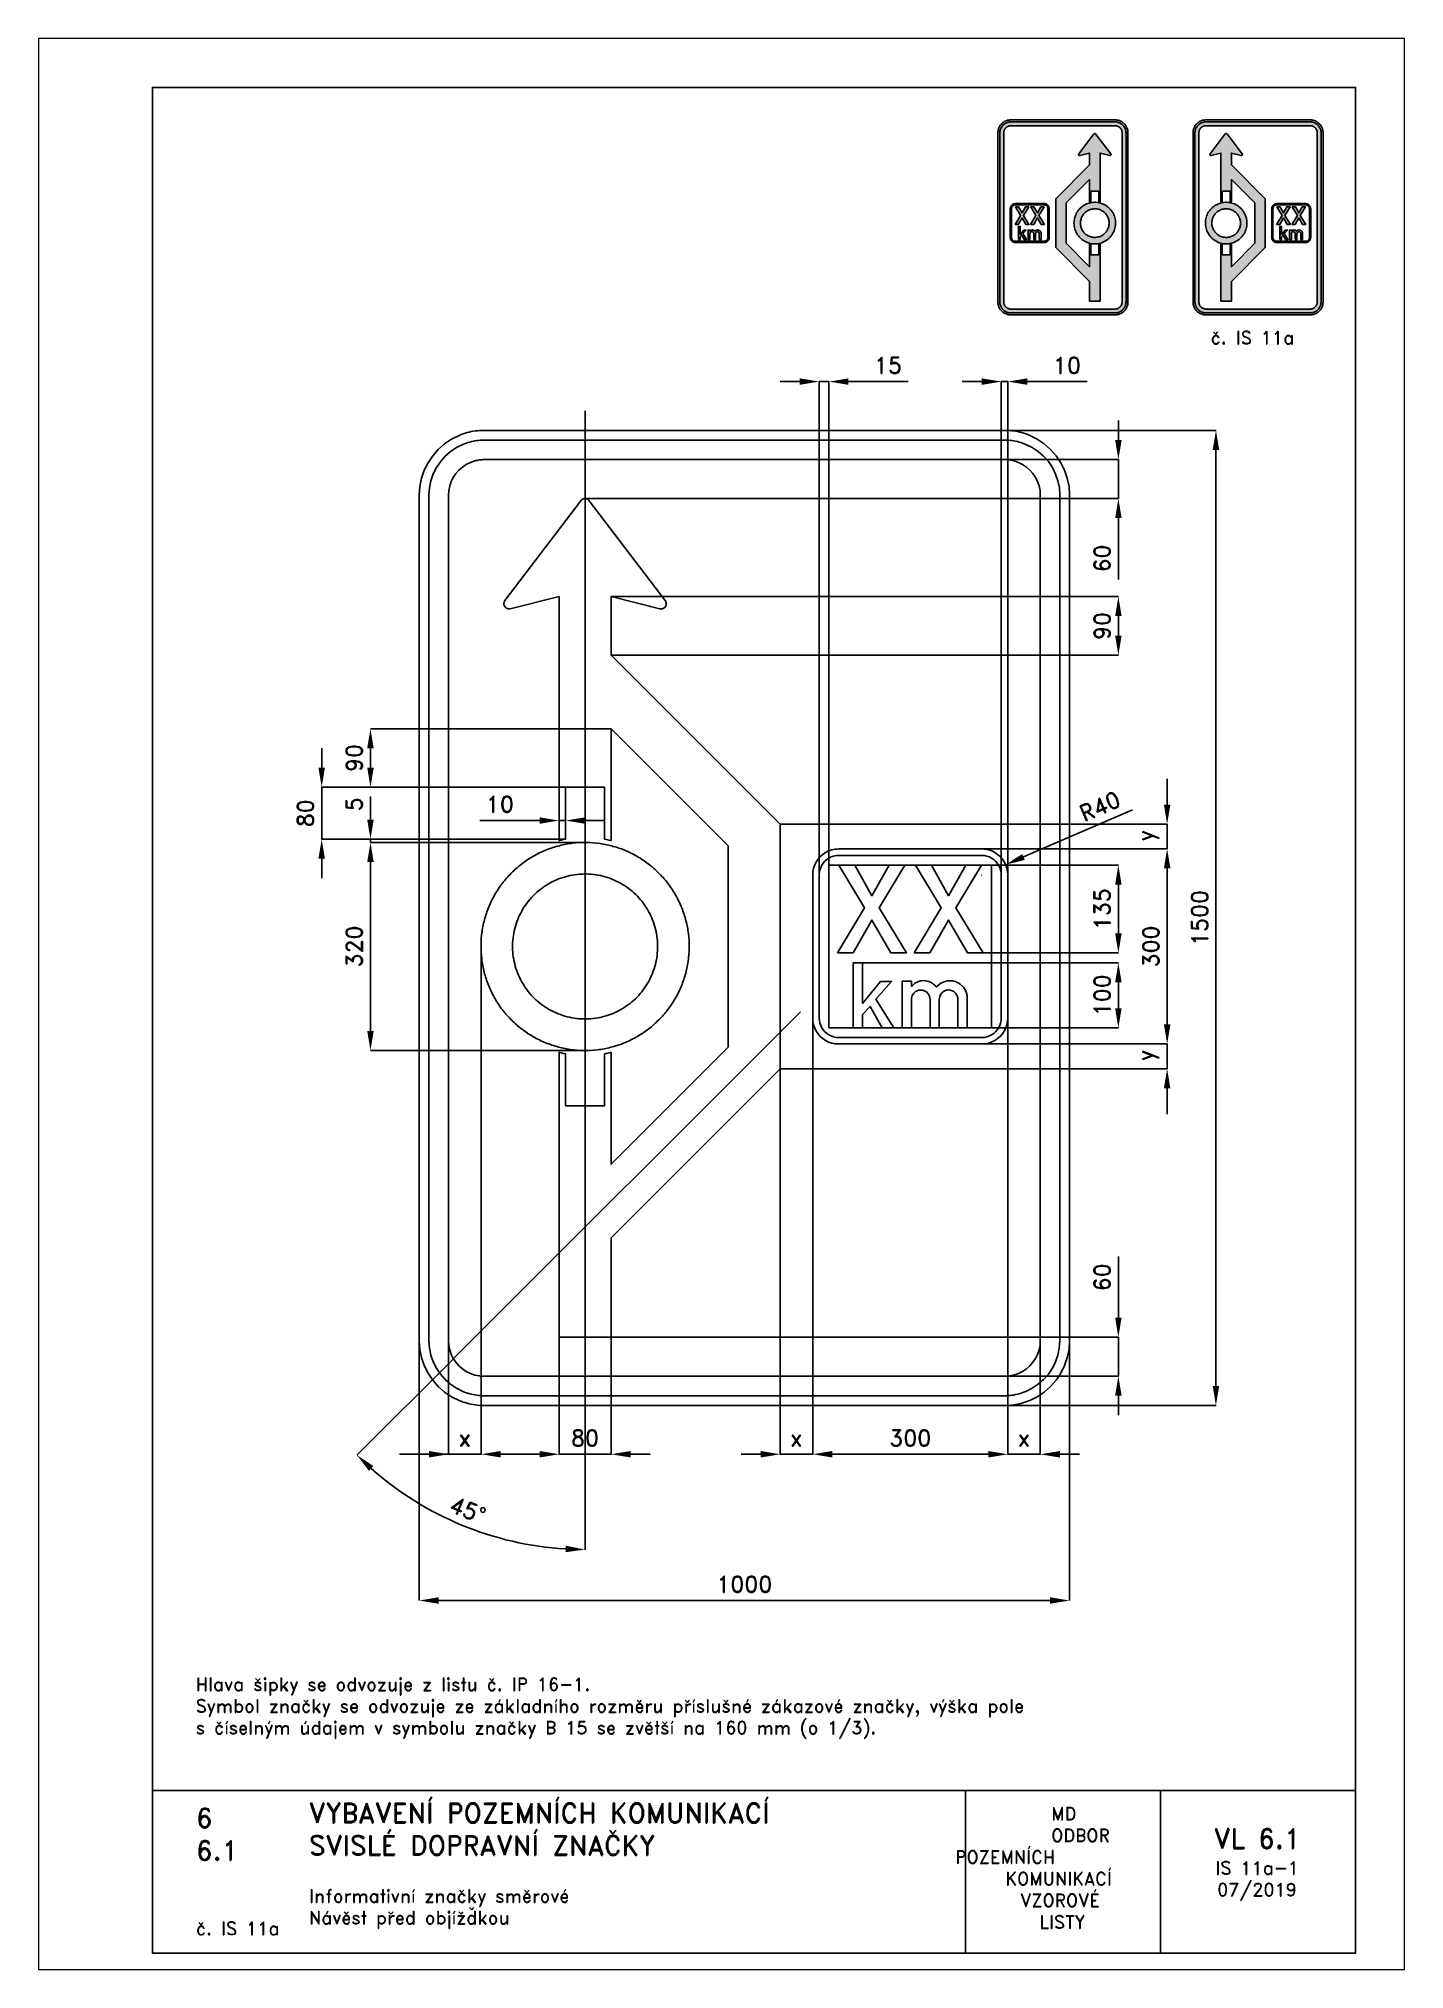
# Paper-space layout 'IS 11a-1' of a CAD drawing. Header units: millimetres. Extents: x 0 to 210, y 0 to 297.
# The model-space entities are those that its viewports show. They can reach past a viewport. Long polylines and large blocks are cut down to what shows.
import ezdxf

# ---------------------------------------------------------------- set-up
doc = ezdxf.new("R2010")
doc.units = ezdxf.units.MM
doc.header["$LTSCALE"] = 5
doc.linetypes.add('ČERCHOVANÁX2', pattern=[2, 1, -0.5, 0, -0.5])
doc.linetypes.add('ČÁRKOVANÁX2', pattern=[1.5, 1, -0.5])
for name, color, linetype in [('Kóty', 2, 'Continuous'), ('Rozpiska', 7, 'Continuous'), ('Značka', 7, 'Continuous')]:
    doc.layers.add(name, color=color, linetype=linetype)
doc.layers.add('Rámeček', color=6, linetype='Continuous', plot=False)
doc.styles.get("Standard").update_dxf_attribs({"font": 'romand.shx', "height": 25})
doc.dimstyles.get("Standard").update_dxf_attribs({"dimtxt": 25, "dimasz": 30, "dimexe": 0.18, "dimexo": 0.0625, "dimgap": 12.5, "dimtad": 1, "dimdec": 0, "dimzin": 0, "dimdsep": 46, "dimtxsty": 'Standard', "dimcen": 0.09, "dimadec": 0, "dimazin": 0, "dimtfac": 1, "dimtdec": 0, "dimtofl": 0, "dimtmove": 0, "dimatfit": 3, "dimfxl": 1, "dimtolj": 1, "dimtzin": 0, "dimarcsym": 0})

psp = doc.layouts.new('IS 11a-1')

# ---------------------------------------------------------------- texts
at = {"layer": 'Rozpiska', "color": 7, "attachment_point": 1}
for s, width, gutter_width, heights, insert, char_height in [('\\pi2.71429;č. IS 11a', 20, 125, [0], (177.5, 252), 2), ('\\PHlava šipky se odvozuje z listu č. IP 16-1.{\\H1.83333x; }\\PSymbol značky se odvozuje ze základního rozměru příslušné zákazové značky, výška pole {\\H1.55556x; }\\Ps číselným údajem v symbolu značky B 15 se zvětší na 160 mm (o 1/3).{\\H1.83862x; }', 167.7471, 100, [0], (24.15, 48.19), 2), ('6', 149.0422, 100, [0], (24.17, 24.77), 3), ('{\\C6;VYBAVENÍ POZEMNÍCH KOMUNIKACÍ\\P}SVISLÉ DOPRAVNÍ ZNAČKY{\\H1.34524x; }', 149.0422, 100, [0], (41.56, 25.56), 3), ('\\pi14.7414;{\\C6;MD\\P\\pi2.36044;}ODBOR POZEMNÍCH{\\H1.57143x; }\\P\\pi7.69378;KOMUNIKACÍ{\\H1.5x; }\\P\\pi9.97949;{\\C6;VZOROVÉ\\H1.47619x; \\H0.67742x;\\P\\pi12.93187;LISTY\\H1.26984x; }', 33.1018, 100, [0], (140.95, 24.95), 2), ('\\pi1.03113;{\\H1.5x;\\C6;VL 6.1\\P\\pi1.26919;\\H0.66667x;IS 11a-1\\H1.66666x; \\H0.6x;\\P\\pi1.5549;07/2019\\H1.80159x; }', 16.0623, 100, [0], (179.66, 21.61), 2), ('6.1', 149.0422, 100, [0], (24.17, 19.78), 3), ('{\\C6;Informativní značky směrové\\P}Návěst před objížďkou{\\H1.83333x; }', 149.0422, 100, [0], (41.56, 12.29), 2), ('{\\C6;č. IS 11a}', 18.3305, 100, [2.67], (24.18, 7.29), 2)]:
    psp.add_mtext_dynamic_manual_height_columns(s, width=width, gutter_width=gutter_width, heights=heights, dxfattribs=dict(at, insert=insert, char_height=char_height))

msp = doc.modelspace()

# ---------------------------------------------------------------- texts
at = {"layer": 'Kóty', "char_height": 25, "attachment_point": 5, "rotation": 90}
for s, insert in [('\\A1;5', (-600, 174.8)), ('\\A1;y', (620.8, 126.4)), ('\\A1;y', (620.8, -211.6))]:
    msp.add_mtext(s, dxfattribs=dict(at, insert=insert))

# ---------------------------------------------------------------- blocks, each defined once
blk = doc.blocks.new('*D0')
at = {"layer": 'Defpoints', "color": 0, "transparency": 16777216}
for p in [(-285, -645), (-205, -645), (-205, -825)]:
    blk.add_point(p, dxfattribs=at)
at = {"layer": 'Kóty', "color": 0, "lineweight": -2, "transparency": 16777216}
for p, q in [((-285, -645.0625), (-285, -825.18)), ((-205, -645.0625), (-205, -825.18)), ((-315, -825), (-345, -825)), ((-175, -825), (-145, -825))]:
    blk.add_line(p, q, dxfattribs=at)
at = {"layer": 'Kóty', "color": 0, "transparency": 16777216}
for points in [[(-315, -820), (-315, -830), (-285, -825)], [(-175, -820), (-175, -830), (-205, -825)]]:
    blk.add_solid(points, dxfattribs=at)
at = {"layer": 'Kóty', "color": 0, "transparency": 16777216, "insert": (-245, -800), "char_height": 25, "attachment_point": 5}
blk.add_mtext('\\A1;80', dxfattribs=at)
blk = doc.blocks.new('*D1')
at = {"layer": 'Defpoints', "color": 0, "transparency": 16777216}
for p in [(-245.9, 116.1), (-575, -203.9), (-244.1, -203.9)]:
    blk.add_point(p, dxfattribs=at)
at = {"layer": 'Kóty', "color": 0, "lineweight": -2, "transparency": 16777216}
for p, q in [((-246, 116.1), (-575.2, 116.1)), ((-575, 86.1), (-575, -173.9)), ((-244.2, -203.9), (-575.2, -203.9))]:
    blk.add_line(p, q, dxfattribs=at)
at = {"layer": 'Kóty', "color": 0, "transparency": 16777216}
for points in [[(-580, 86.1), (-570, 86.1), (-575, 116.1)], [(-580, -173.9), (-570, -173.9), (-575, -203.9)]]:
    blk.add_solid(points, dxfattribs=at)
at = {"layer": 'Kóty', "color": 0, "transparency": 16777216, "insert": (-600, -43.9), "char_height": 25, "attachment_point": 5, "rotation": 90}
blk.add_mtext('\\A1;320', dxfattribs=at)
blk = doc.blocks.new('*D2')
at = {"layer": 'Defpoints', "color": 0, "transparency": 16777216}
for p in [(-205, 494.21), (-205, 404.21), (575, 404.21)]:
    blk.add_point(p, dxfattribs=at)
at = {"layer": 'Kóty', "color": 0, "lineweight": -2, "transparency": 16777216}
for p, q in [((-204.9375, 494.21), (575.18, 494.21)), ((575, 464.21), (575, 434.21)), ((-204.9375, 404.21), (575.18, 404.21))]:
    blk.add_line(p, q, dxfattribs=at)
at = {"layer": 'Kóty', "color": 0, "transparency": 16777216}
for points in [[(570, 464.21), (580, 464.21), (575, 494.21)], [(570, 434.21), (580, 434.21), (575, 404.21)]]:
    blk.add_solid(points, dxfattribs=at)
at = {"layer": 'Kóty', "color": 0, "transparency": 16777216, "insert": (550, 449.21), "char_height": 25, "attachment_point": 5, "rotation": 90}
blk.add_mtext('\\A1;90', dxfattribs=at)
blk = doc.blocks.new('*D3')
at = {"layer": 'Defpoints', "color": 0, "transparency": 16777216}
for p in [(-245, 780), (86.1, -144.4), (-447.4, -677.9), (-245, -780), (-493.1, -905.2)]:
    blk.add_point(p, dxfattribs=at)
at = {"layer": 'Kóty', "color": 0, "lineweight": -2, "transparency": 16777216}
for p, q in [((-447.5, -678), (-595.9, -826.4)), ((-245, -780.1), (-245, -971.8))]:
    blk.add_line(p, q, dxfattribs=at)
blk.add_arc((-245, -475.5), 496.1, 228.4651, 266.5349, dxfattribs=at)
at = {"layer": 'Kóty', "color": 0, "transparency": 16777216}
for points in [[(-577.4, -850.5), (-570.5, -843.2), (-595.8, -826.3)], [(-274.8, -965.7), (-275.1, -975.7), (-245, -971.6)]]:
    blk.add_solid(points, dxfattribs=at)
at = {"layer": 'Kóty', "color": 0, "transparency": 16777216, "insert": (-425.3, -910.8), "char_height": 25, "attachment_point": 5, "rotation": 337.5}
blk.add_mtext('\\A1;45°', dxfattribs=at)
blk = doc.blocks.new('*D4')
at = {"layer": 'Defpoints', "color": 0, "transparency": 16777216}
for p in [(-205, -645), (575, -645), (370, -705)]:
    blk.add_point(p, dxfattribs=at)
at = {"layer": 'Kóty', "color": 0, "lineweight": -2, "transparency": 16777216}
for p, q in [((575, -615), (575, -520.7)), ((-204.9, -645), (575.2, -645)), ((370.1, -705), (575.2, -705)), ((575, -735), (575, -765))]:
    blk.add_line(p, q, dxfattribs=at)
at = {"layer": 'Kóty', "color": 0, "transparency": 16777216}
for points in [[(570, -615), (580, -615), (575, -645)], [(570, -735), (580, -735), (575, -705)]]:
    blk.add_solid(points, dxfattribs=at)
at = {"layer": 'Kóty', "color": 0, "transparency": 16777216, "insert": (550, -552.9), "char_height": 25, "attachment_point": 5, "rotation": 90}
blk.add_mtext('\\A1;60', dxfattribs=at)
blk = doc.blocks.new('*D5')
at = {"layer": 'Defpoints', "color": 0, "transparency": 16777216}
for p in [(385.6, 705), (-244.9, 645), (575, 645)]:
    blk.add_point(p, dxfattribs=at)
at = {"layer": 'Kóty', "color": 0, "lineweight": -2, "transparency": 16777216}
for p, q in [((575, 735), (575, 765)), ((385.7, 705), (575.2, 705)), ((-244.9, 645), (575.2, 645)), ((575, 615), (575, 520.7))]:
    blk.add_line(p, q, dxfattribs=at)
at = {"layer": 'Kóty', "color": 0, "transparency": 16777216}
for points in [[(570, 735), (580, 735), (575, 705)], [(570, 615), (580, 615), (575, 645)]]:
    blk.add_solid(points, dxfattribs=at)
at = {"layer": 'Kóty', "color": 0, "transparency": 16777216, "insert": (550, 552.9), "char_height": 25, "attachment_point": 5, "rotation": 90}
blk.add_mtext('\\A1;60', dxfattribs=at)
blk = doc.blocks.new('*D6')
at = {"layer": 'Defpoints', "color": 0, "transparency": 16777216}
for p in [(337.2, 106.1), (337.2, -193.9), (650, -193.9)]:
    blk.add_point(p, dxfattribs=at)
at = {"layer": 'Kóty', "color": 0, "lineweight": -2, "transparency": 16777216}
for p, q in [((337.2, 106.1), (650.2, 106.1)), ((650, 76.1), (650, -163.9)), ((337.2, -193.9), (650.2, -193.9))]:
    blk.add_line(p, q, dxfattribs=at)
at = {"layer": 'Kóty', "color": 0, "transparency": 16777216}
for points in [[(645, 76.1), (655, 76.1), (650, 106.1)], [(645, -163.9), (655, -163.9), (650, -193.9)]]:
    blk.add_solid(points, dxfattribs=at)
at = {"layer": 'Kóty', "color": 0, "transparency": 16777216, "insert": (625, -43.9), "char_height": 25, "attachment_point": 5, "rotation": 90}
blk.add_mtext('\\A1;300', dxfattribs=at)
blk = doc.blocks.new('*D7')
at = {"layer": 'Defpoints', "color": 0, "transparency": 16777216}
for p in [(105, -128.2), (405, -154.2), (405, -825)]:
    blk.add_point(p, dxfattribs=at)
at = {"layer": 'Kóty', "color": 0, "lineweight": -2, "transparency": 16777216}
for p, q in [((105, -128.2), (105, -825.2)), ((405, -154.3), (405, -825.2)), ((135, -825), (375, -825))]:
    blk.add_line(p, q, dxfattribs=at)
at = {"layer": 'Kóty', "color": 0, "transparency": 16777216}
for points in [[(135, -820), (135, -830), (105, -825)], [(375, -820), (375, -830), (405, -825)]]:
    blk.add_solid(points, dxfattribs=at)
at = {"layer": 'Kóty', "color": 0, "transparency": 16777216, "insert": (255, -800), "char_height": 25, "attachment_point": 5}
blk.add_mtext('\\A1;300', dxfattribs=at)
blk = doc.blocks.new('*D8')
at = {"layer": 'Defpoints', "color": 0, "transparency": 16777216}
for p in [(405, 825), (395, 49.6), (405, 49.6)]:
    blk.add_point(p, dxfattribs=at)
at = {"layer": 'Kóty', "color": 0, "lineweight": -2, "transparency": 16777216}
for p, q in [((365, 825), (335, 825)), ((395, 49.7), (395, 825.2)), ((405, 49.7), (405, 825.2)), ((435, 825), (526.9, 825))]:
    blk.add_line(p, q, dxfattribs=at)
at = {"layer": 'Kóty', "color": 0, "transparency": 16777216}
for points in [[(365, 830), (365, 820), (395, 825)], [(435, 830), (435, 820), (405, 825)]]:
    blk.add_solid(points, dxfattribs=at)
at = {"layer": 'Kóty', "color": 0, "transparency": 16777216, "insert": (496, 850), "char_height": 25, "attachment_point": 5}
blk.add_mtext('\\A1;10', dxfattribs=at)
blk = doc.blocks.new('*D9')
at = {"layer": 'Defpoints', "color": 0, "transparency": 16777216}
for p in [(130, 825), (130, 81.1), (115, 50.8)]:
    blk.add_point(p, dxfattribs=at)
at = {"layer": 'Kóty', "color": 0, "lineweight": -2, "transparency": 16777216}
for p, q in [((85, 825), (55, 825)), ((115, 50.9), (115, 825.2)), ((130, 81.1), (130, 825.2)), ((160, 825), (251.9, 825))]:
    blk.add_line(p, q, dxfattribs=at)
at = {"layer": 'Kóty', "color": 0, "transparency": 16777216}
for points in [[(85, 830), (85, 820), (115, 825)], [(160, 830), (160, 820), (130, 825)]]:
    blk.add_solid(points, dxfattribs=at)
at = {"layer": 'Kóty', "color": 0, "transparency": 16777216, "insert": (221, 850), "char_height": 25, "attachment_point": 5}
blk.add_mtext('\\A1;15', dxfattribs=at)
blk = doc.blocks.new('*D10')
at = {"layer": 'Defpoints', "color": 0, "transparency": 16777216}
for p in [(174.5, -68.928), (380, -168.928), (575, -168.928)]:
    blk.add_point(p, dxfattribs=at)
at = {"layer": 'Kóty', "color": 0, "lineweight": -2, "transparency": 16777216}
for p, q in [((174.5625, -68.928), (575.18, -68.928)), ((575, -98.928), (575, -138.928)), ((380.0625, -168.928), (575.18, -168.928))]:
    blk.add_line(p, q, dxfattribs=at)
at = {"layer": 'Kóty', "color": 0, "transparency": 16777216}
for points in [[(570, -98.928), (580, -98.928), (575, -68.928)], [(570, -138.928), (580, -138.928), (575, -168.928)]]:
    blk.add_solid(points, dxfattribs=at)
at = {"layer": 'Kóty', "color": 0, "transparency": 16777216, "insert": (550, -118.928), "char_height": 25, "attachment_point": 5, "rotation": 90}
blk.add_mtext('\\A1;100', dxfattribs=at)
blk = doc.blocks.new('*D11')
at = {"layer": 'Defpoints', "color": 0, "transparency": 16777216}
for p in [(366.9, 81.1), (575, 81.1), (366.9, -53.928)]:
    blk.add_point(p, dxfattribs=at)
at = {"layer": 'Kóty', "color": 0, "lineweight": -2, "transparency": 16777216}
for p, q in [((366.9625, 81.1), (575.18, 81.1)), ((575, -23.928), (575, 51.1)), ((366.9625, -53.928), (575.18, -53.928))]:
    blk.add_line(p, q, dxfattribs=at)
at = {"layer": 'Kóty', "color": 0, "transparency": 16777216}
for points in [[(570, 51.1), (580, 51.1), (575, 81.1)], [(570, -23.928), (580, -23.928), (575, -53.928)]]:
    blk.add_solid(points, dxfattribs=at)
at = {"layer": 'Kóty', "color": 0, "transparency": 16777216, "insert": (550, 13.586), "char_height": 25, "attachment_point": 5, "rotation": 90}
blk.add_mtext('\\A1;135', dxfattribs=at)
blk = doc.blocks.new('*D12')
at = {"layer": 'Defpoints', "color": 0, "transparency": 16777216}
for p in [(364.8, 65.9), (401.7, 81.9)]:
    blk.add_point(p, dxfattribs=at)
at = {"layer": 'Kóty', "color": 0, "lineweight": -2, "transparency": 16777216}
for p, q in [((596.9, 166.4), (429.2, 93.8)), ((364.7, 65.9), (364.9, 65.9)), ((364.8, 65.9), (364.8, 66))]:
    blk.add_line(p, q, dxfattribs=at)
at = {"layer": 'Kóty', "color": 0, "transparency": 16777216}
blk.add_solid([(427.2, 98.4), (431.2, 89.2), (401.7, 81.9)], dxfattribs=at)
at = {"layer": 'Kóty', "color": 0, "transparency": 16777216, "insert": (546.6, 171.8), "char_height": 25, "attachment_point": 5, "rotation": 23.3964}
blk.add_mtext('\\A1;R40', dxfattribs=at)
blk = doc.blocks.new('*D13')
at = {"layer": 'Defpoints', "color": 0, "transparency": 16777216}
for p in [(337.1, 750), (376.1, -750), (725, -750)]:
    blk.add_point(p, dxfattribs=at)
at = {"layer": 'Kóty', "color": 0, "lineweight": -2, "transparency": 16777216}
for p, q in [((337.2, 750), (725.2, 750)), ((725, 720), (725, -720)), ((376.2, -750), (725.2, -750))]:
    blk.add_line(p, q, dxfattribs=at)
at = {"layer": 'Kóty', "color": 0, "transparency": 16777216}
for points in [[(720, 720), (730, 720), (725, 750)], [(720, -720), (730, -720), (725, -750)]]:
    blk.add_solid(points, dxfattribs=at)
at = {"layer": 'Kóty', "color": 0, "transparency": 16777216, "insert": (700, 0), "char_height": 25, "attachment_point": 5, "rotation": 90}
blk.add_mtext('\\A1;1500', dxfattribs=at)
blk = doc.blocks.new('*D14')
at = {"layer": 'Defpoints', "color": 0, "transparency": 16777216}
for p in [(105, -128.2), (55, -232.1), (105, -825)]:
    blk.add_point(p, dxfattribs=at)
at = {"layer": 'Kóty', "color": 0, "lineweight": -2, "transparency": 16777216}
for p, q in [((105, -128.3), (105, -825.2)), ((55, -232.1), (55, -825.2)), ((25, -825), (-5, -825)), ((135, -825), (165, -825))]:
    blk.add_line(p, q, dxfattribs=at)
at = {"layer": 'Kóty', "color": 0, "transparency": 16777216}
for points in [[(25, -820), (25, -830), (55, -825)], [(135, -820), (135, -830), (105, -825)]]:
    blk.add_solid(points, dxfattribs=at)
at = {"layer": 'Kóty', "color": 0, "transparency": 16777216, "insert": (80, -800), "char_height": 25, "attachment_point": 5}
blk.add_mtext('\\A1;x', dxfattribs=at)
blk = doc.blocks.new('*D15')
at = {"layer": 'Defpoints', "color": 0, "transparency": 16777216}
for p in [(455, -43.9), (405, -149), (455, -825)]:
    blk.add_point(p, dxfattribs=at)
at = {"layer": 'Kóty', "color": 0, "lineweight": -2, "transparency": 16777216}
for p, q in [((455, -44), (455, -825.2)), ((405, -149), (405, -825.2)), ((375, -825), (345, -825)), ((485, -825), (515, -825))]:
    blk.add_line(p, q, dxfattribs=at)
at = {"layer": 'Kóty', "color": 0, "transparency": 16777216}
for points in [[(375, -820), (375, -830), (405, -825)], [(485, -820), (485, -830), (455, -825)]]:
    blk.add_solid(points, dxfattribs=at)
at = {"layer": 'Kóty', "color": 0, "transparency": 16777216, "insert": (430, -800), "char_height": 25, "attachment_point": 5}
blk.add_mtext('\\A1;x', dxfattribs=at)
blk = doc.blocks.new('*D16')
at = {"layer": 'Defpoints', "color": 0, "transparency": 16777216}
for p in [(-205, 291.07), (-575, 201.072), (-275, 201.072)]:
    blk.add_point(p, dxfattribs=at)
at = {"layer": 'Kóty', "color": 0, "lineweight": -2, "transparency": 16777216}
for p, q in [((-205.0625, 291.07), (-575.18, 291.07)), ((-575, 261.07), (-575, 231.072)), ((-275.0625, 201.072), (-575.18, 201.072))]:
    blk.add_line(p, q, dxfattribs=at)
at = {"layer": 'Kóty', "color": 0, "transparency": 16777216}
for points in [[(-580, 261.07), (-570, 261.07), (-575, 291.07)], [(-580, 231.072), (-570, 231.072), (-575, 201.072)]]:
    blk.add_solid(points, dxfattribs=at)
at = {"layer": 'Kóty', "color": 0, "transparency": 16777216, "insert": (-600, 246.071), "char_height": 25, "attachment_point": 5, "rotation": 90}
blk.add_mtext('\\A1;90', dxfattribs=at)
blk = doc.blocks.new('*D17')
at = {"layer": 'Defpoints', "color": 0, "transparency": 16777216}
for p in [(-275.0625, 201.072), (-650, 121.067), (-275, 121.067)]:
    blk.add_point(p, dxfattribs=at)
at = {"layer": 'Kóty', "color": 0, "lineweight": -2, "transparency": 16777216}
for p, q in [((-650, 231.072), (-650, 261.072)), ((-275.125, 201.072), (-650.18, 201.072)), ((-275.0625, 121.067), (-650.18, 121.067)), ((-650, 91.067), (-650, 61.067))]:
    blk.add_line(p, q, dxfattribs=at)
at = {"layer": 'Kóty', "color": 0, "transparency": 16777216}
for points in [[(-655, 231.072), (-645, 231.072), (-650, 201.072)], [(-655, 91.067), (-645, 91.067), (-650, 121.067)]]:
    blk.add_solid(points, dxfattribs=at)
at = {"layer": 'Kóty', "color": 0, "transparency": 16777216, "insert": (-675, 161.0695), "char_height": 25, "attachment_point": 5, "rotation": 90}
blk.add_mtext('\\A1;80', dxfattribs=at)
blk = doc.blocks.new('*D18')
at = {"layer": 'Defpoints', "color": 0, "transparency": 16777216}
for p in [(-455, -600.9), (-404.7, -675.3), (-455, -825)]:
    blk.add_point(p, dxfattribs=at)
at = {"layer": 'Kóty', "color": 0, "lineweight": -2, "transparency": 16777216}
for p, q in [((-455, -601), (-455, -825.2)), ((-404.7, -675.4), (-404.7, -825.2)), ((-485, -825), (-515, -825)), ((-374.7, -825), (-344.7, -825))]:
    blk.add_line(p, q, dxfattribs=at)
at = {"layer": 'Kóty', "color": 0, "transparency": 16777216}
for points in [[(-485, -820), (-485, -830), (-455, -825)], [(-374.7, -820), (-374.7, -830), (-404.7, -825)]]:
    blk.add_solid(points, dxfattribs=at)
at = {"layer": 'Kóty', "color": 0, "transparency": 16777216, "insert": (-429.9, -800), "char_height": 25, "attachment_point": 5}
blk.add_mtext('\\A1;x', dxfattribs=at)
blk = doc.blocks.new('*D19')
at = {"layer": 'Defpoints', "color": 0, "transparency": 16777216}
for p in [(-500, -623.6), (500, -623.6), (500, -1050)]:
    blk.add_point(p, dxfattribs=at)
at = {"layer": 'Kóty', "color": 0, "lineweight": -2, "transparency": 16777216}
for p, q in [((-500, -623.6), (-500, -1050.2)), ((500, -623.6), (500, -1050.2)), ((-470, -1050), (470, -1050))]:
    blk.add_line(p, q, dxfattribs=at)
at = {"layer": 'Kóty', "color": 0, "transparency": 16777216}
for points in [[(-470, -1045), (-470, -1055), (-500, -1050)], [(470, -1045), (470, -1055), (500, -1050)]]:
    blk.add_solid(points, dxfattribs=at)
at = {"layer": 'Kóty', "color": 0, "transparency": 16777216, "insert": (0, -1025), "char_height": 25, "attachment_point": 5}
blk.add_mtext('\\A1;1000', dxfattribs=at)
blk = doc.blocks.new('*D20')
at = {"layer": 'Defpoints', "color": 0, "transparency": 16777216}
for p in [(-285, 155.4), (-285, 149.8), (-275, 155.4)]:
    blk.add_point(p, dxfattribs=at)
at = {"layer": 'Kóty', "color": 0, "lineweight": -2, "transparency": 16777216}
for p, q in [((-315, 149.8), (-406.9, 149.8)), ((-285, 155.3), (-285, 149.6)), ((-275, 155.3), (-275, 149.6)), ((-245, 149.8), (-215, 149.8))]:
    blk.add_line(p, q, dxfattribs=at)
at = {"layer": 'Kóty', "color": 0, "transparency": 16777216}
for points in [[(-315, 154.8), (-315, 144.8), (-285, 149.8)], [(-245, 154.8), (-245, 144.8), (-275, 149.8)]]:
    blk.add_solid(points, dxfattribs=at)
at = {"layer": 'Kóty', "color": 0, "transparency": 16777216, "insert": (-376, 174.8), "char_height": 25, "attachment_point": 5}
blk.add_mtext('\\A1;10', dxfattribs=at)

# ---------------------------------------------------------------- dimensions: what is measured, and where the dimension line sits
at = {"layer": 'Kóty'}
for base, p1, p2, picture, middle in [((130, 825), (115, 50.8), (130, 81.1), '*D9', (221, 850)), ((405, 825), (395, 49.6), (405, 49.6), '*D8', (496, 850)), ((-285, 149.8), (-275, 155.4), (-285, 155.4), '*D20', (-376, 174.8)), ((405, -825), (105, -128.2), (405, -154.2), '*D7', (255, -800)), ((500, -1050), (-500, -623.6), (500, -623.6), '*D19', (0, -1025)), ((-205, -825), (-285, -645), (-205, -645), '*D0', (-245, -800))]:
    dim = msp.add_linear_dim(base=base, p1=p1, p2=p2, dimstyle='Standard', dxfattribs=at)
    dim.commit()
    dim.dimension.update_dxf_attribs({"geometry": picture, "text_midpoint": middle})
dim = msp.add_angular_dim_2l(base=(-493.1, -905.2), line1=((-447.4, -677.9), (86.1, -144.4)), line2=((-245, -780), (-245, 780)), dimstyle='Standard', dxfattribs=at)
dim.commit()
dim.dimension.update_dxf_attribs({"geometry": '*D3', "text_midpoint": (-425.3, -910.8)})
for base, p1, p2, picture, middle in [((575, 645), (385.6, 705), (-244.9, 645), '*D5', (550, 552.9)), ((725, -750), (337.1, 750), (376.1, -750), '*D13', (700, 0)), ((575, 404.2), (-205, 494.2), (-205, 404.2), '*D2', (550, 449.2)), ((-575, 201.1), (-205, 291.1), (-275, 201.1), '*D16', (-600, 246.1)), ((-650, 121.1), (-275.1, 201.1), (-275, 121.1), '*D17', (-675, 161.1)), ((-575, -203.9), (-245.9, 116.1), (-244.1, -203.9), '*D1', (-600, -43.9)), ((650, -193.9), (337.2, 106.1), (337.2, -193.9), '*D6', (625, -43.9)), ((575, 81.1), (366.9, -53.9), (366.9, 81.1), '*D11', (550, 13.6)), ((575, -168.9), (174.5, -68.9), (380, -168.9), '*D10', (550, -118.9)), ((575, -645), (370, -705), (-205, -645), '*D4', (550, -552.9))]:
    dim = msp.add_linear_dim(base=base, p1=p1, p2=p2, angle=90, dimstyle='Standard', dxfattribs=at)
    dim.commit()
    dim.dimension.update_dxf_attribs({"geometry": picture, "text_midpoint": middle})
dim = msp.add_radius_dim(center=(364.8, 65.9), mpoint=(401.7, 81.9), dimstyle='Standard', dxfattribs=at)
dim.commit()
dim.dimension.update_dxf_attribs({"geometry": '*D12', "text_midpoint": (556.5, 148.9), "dimtype": 164})
for base, p1, p2, picture, middle in [((455, -825), (405, -149), (455, -43.9), '*D15', (430, -800)), ((105, -825), (55, -232.1), (105, -128.2), '*D14', (80, -800)), ((-455, -825), (-404.7, -675.3), (-455, -600.9), '*D18', (-429.9, -800))]:
    dim = msp.add_linear_dim(base=base, p1=p1, p2=p2, text='x', dimstyle='Standard', dxfattribs=at)
    dim.commit()
    dim.dimension.update_dxf_attribs({"geometry": picture, "text_midpoint": middle})

# ---------------------------------------------------------------- linework, layer by layer
at = {"layer": 'Kóty'}
for p, q in [((650, 174.2), (650, 214.2)), ((-575, 151.1), (-575, 186.9)), ((-275.1, 121.1), (-575.2, 121.1)), ((55.1, 144.2), (650.2, 144.2)), ((-246, 116.1), (-575.2, 116.1)), ((-246, 116.1), (-575.2, 116.1)), ((337.3, 106.1), (650.2, 106.1)), ((-575, 86.1), (-575, 56.1)), ((-575, 86.1), (-575, 56.1)), ((650, 76.1), (650, 46.1)), ((-404.7, -47.8), (-404.7, -825.2)), ((650, -163.9), (650, -133.9)), ((349.8, -193.9), (650.2, -193.9)), ((55.1, -232.1), (650.2, -232.1)), ((650, -302), (650, -262.1)), ((-404.7, -825), (-530.2, -825)), ((-325, -825), (-295, -825))]:
    msp.add_line(p, q, dxfattribs=at)
for points in [[(115, 825), (130, 825)], [(395, 825), (405, 825)], [(575, 645), (575, 705)], [(-650, 121.1), (-650, 201.1)], [(-285, 149.8), (-275, 149.8)], [(-575, 116.1), (-575, 121.1)], [(650, 106.1), (650, 144.2)], [(650, -232.1), (650, -193.9)], [(575, -705), (575, -645)], [(-285, -825), (-205, -825)], [(55, -825), (105, -825)], [(405, -825), (455, -825)]]:
    msp.add_lwpolyline(points, dxfattribs=at)
for points in [[(-580, 151.1), (-570, 151.1), (-575, 121.1)], [(645, 174.2), (655, 174.2), (650, 144.2)], [(-580, 86.1), (-570, 86.1), (-575, 116.1)], [(-580, 86.1), (-570, 86.1), (-575, 116.1)], [(645, 76.1), (655, 76.1), (650, 106.1)], [(645, -163.9), (655, -163.9), (650, -193.9)], [(645, -262.1), (655, -262.1), (650, -232.1)]]:
    msp.add_solid(points, dxfattribs=at)
at = {"layer": 'Značka', "color": 6, "linetype": 'ČERCHOVANÁX2', "ltscale": 5}
msp.add_line((-447.4, -677.9), (86.1, -144.4), dxfattribs=at)
msp.add_lwpolyline([(-245, -780), (-245, 780)], dxfattribs=at)
at = {"layer": 'Značka', "color": 5}
for points in [[(-400, -750), (-400.4, -750), (-400.8, -750, -0.032187), (-413.7, -749.1, -0.035437), (-426.4, -746.5, -0.036246), (-438.7, -742.3), (-450.2, -736.5), (-461, -729.3), (-470.7, -720.7), (-479.3, -711), (-486.5, -700.2), (-492.3, -688.7), (-496.5, -676.4), (-499.1, -663.7), (-500, -650.8), (-500, -650.4), (-500, -650), (-500, 650), (-500, 650.4), (-500, 650.8), (-499.1, 663.7), (-496.5, 676.4), (-492.3, 688.7), (-486.5, 700.2), (-479.3, 711), (-470.7, 720.7), (-461, 729.3), (-450.2, 736.5), (-438.7, 742.3, -0.033371), (-426.4, 746.5, -0.034127), (-413.7, 749.1, -0.036748), (-400.8, 750), (-400.4, 750), (-400, 750), (400, 750), (400.4, 750), (400.8, 750, -0.032169), (413.7, 749.1, -0.035414), (426.4, 746.5, -0.036243), (438.7, 742.3), (450.2, 736.5), (461, 729.3), (470.7, 720.7), (479.3, 711), (486.5, 700.2), (492.3, 688.7), (496.5, 676.4), (499.1, 663.7), (500, 650.8), (500, 650.4), (500, 650), (500, -650), (500, -650.4), (500, -650.8), (499.1, -663.7), (496.5, -676.4), (492.3, -688.7), (486.5, -700.2), (479.3, -711), (470.7, -720.7), (461, -729.3), (450.2, -736.5), (438.7, -742.3, -0.033425), (426.4, -746.5, -0.034135), (413.7, -749.1, -0.036747), (400.8, -750), (400.4, -750), (400, -750), (-400, -750)], [(-400, -735), (-400.3, -735), (-400.7, -735, -0.032174), (-411.6, -734.2, -0.035408), (-422.4, -732, -0.036258), (-432.9, -728.5), (-442.7, -723.5), (-451.9, -717.4), (-460.1, -710.1), (-467.4, -701.9), (-473.5, -692.7), (-478.4, -682.9), (-482, -672.4), (-484.3, -661.6), (-485, -650.7), (-485, -650.3), (-485, -650), (-485, 650), (-485, 650.3), (-485, 650.7), (-484.2, 661.6), (-482, 672.4), (-478.5, 682.9), (-473.5, 692.7), (-467.4, 701.8), (-460.1, 710.1), (-451.9, 717.4), (-442.7, 723.5), (-432.9, 728.4, -0.033387), (-422.4, 732, -0.034122), (-411.6, 734.3, -0.036748), (-400.7, 735), (-400.3, 735), (-400, 735), (400, 735), (400.3, 735), (400.7, 735, -0.032167), (411.6, 734.2, -0.03544), (422.4, 732, -0.036252), (432.9, 728.5), (442.7, 723.5), (451.9, 717.4), (460.1, 710.1), (467.4, 701.9), (473.5, 692.7), (478.4, 682.8), (482, 672.4), (484.3, 661.6), (485, 650.7), (485, 650.3), (485, 650), (485, -650), (485, -650.3), (485, -650.7), (484.2, -661.6), (482, -672.4), (478.5, -682.9), (473.5, -692.7), (467.4, -701.9), (460.1, -710.1), (451.9, -717.4), (442.7, -723.5), (432.9, -728.4), (422.4, -732, -0.034128), (411.6, -734.3, -0.036748), (400.7, -735), (400.3, -735), (400, -735), (-400, -735)], [(-400, -705), (400, -705), (400.2, -705), (400.4, -705, 0.032183), (407.5, -704.5, 0.035437), (414.5, -703.1), (421.3, -700.8), (427.6, -697.6), (433.6, -693.6), (438.9, -688.9), (443.6, -683.6), (447.6, -677.6), (450.7, -671.3), (453.1, -664.5), (454.5, -657.5), (455, -650.4), (455, -650.2), (455, -650), (455, 650), (455, 650.2), (455, 650.4), (454.5, 657.5), (453.1, 664.5), (450.8, 671.3), (447.6, 677.6), (443.6, 683.5), (438.9, 688.9), (433.6, 693.6), (427.6, 697.6), (421.3, 700.8), (414.5, 703), (407.5, 704.5, 0.036755), (400.4, 705), (400.2, 705), (400, 705), (-400, 705), (-400.2, 705), (-400.4, 705, 0.032208), (-407.5, 704.5, 0.035456), (-414.5, 703), (-421.3, 700.8), (-427.6, 697.6), (-433.6, 693.6), (-438.9, 688.9), (-443.6, 683.5), (-447.6, 677.6), (-450.7, 671.3), (-453.1, 664.5), (-454.5, 657.5), (-455, 650.4), (-455, 650.2), (-455, 650), (-455, -650), (-455, -650.2), (-455, -650.4), (-454.5, -657.5), (-453.1, -664.5), (-450.8, -671.3), (-447.6, -677.6), (-443.6, -683.6), (-438.9, -688.9), (-433.6, -693.6), (-427.6, -697.6), (-421.3, -700.7), (-414.5, -703.1), (-407.5, -704.5, 0.036757), (-400.4, -705), (-400.2, -705), (-400, -705)], [(-285, -645), (-285, -206.8), (-284.5, -206.9), (-284, -207), (-282, -207.5), (-280, -207.9), (-278, -208.3), (-276, -208.7), (-275.5, -208.8), (-275, -208.9), (-275, -288.9), (-215, -288.9), (-215, -208.9), (-214.5, -208.8), (-214, -208.7), (-212, -208.3), (-210, -207.9), (-208, -207.5), (-206, -207), (-205.5, -206.9), (-205, -206.8), (-205, -378.9), (-25, -198.9), (-25, 111.1), (-205, 291.1), (-205, 118.9), (-205.5, 119.1), (-206, 119.2), (-208, 119.6), (-210, 120.1), (-212, 120.5), (-214, 120.9), (-214.5, 121), (-215, 121.1), (-215, 201.1), (-275, 201.1), (-275, 121.1), (-275.5, 121), (-276, 120.9), (-278, 120.5), (-280, 120.1), (-282, 119.6), (-284, 119.2), (-284.5, 119.1), (-285, 118.9), (-285, 494.2), (-360, 475.7), (-360.3, 475.6), (-360.7, 475.5), (-362.3, 475.4), (-363.9, 475.7, -0.065463), (-365.7, 476.4, -0.065418), (-367.3, 477.5, -0.065354), (-368.6, 479, -0.065218), (-369.4, 480.8, -0.064841), (-369.9, 482.7, -0.063646), (-369.8, 484.7, -0.052686), (-369.4, 486.2, -0.057469), (-368.7, 487.6), (-368.5, 487.9), (-368.3, 488.3), (-251.4, 641.8), (-251.1, 642.1), (-250.9, 642.4), (-249.8, 643.4), (-248.6, 644.2, -0.061122), (-246.8, 644.8), (-245, 645), (-243.2, 644.8), (-241.4, 644.2), (-240.2, 643.4), (-239.1, 642.4), (-238.9, 642.1), (-238.6, 641.8), (-121.7, 488.3), (-121.5, 487.9), (-121.3, 487.6, -0.052533), (-120.6, 486.2, -0.052675), (-120.2, 484.7, -0.065486), (-120.1, 482.7, -0.065434), (-120.6, 480.8, -0.06532), (-121.4, 479, -0.065205), (-122.7, 477.5, -0.064861), (-124.3, 476.4, -0.06369), (-126.1, 475.7), (-127.7, 475.4, -0.057452), (-129.3, 475.5), (-129.7, 475.6), (-130, 475.7), (-205, 494.2), (-205, 404.2), (55, 144.2), (55, -232.1), (-205, -492.1), (-205, -645), (-285, -645)], [(145, -193.9), (144.8, -193.9), (144.7, -193.9, -0.03216), (139.5, -193.6), (134.4, -192.5), (129.5, -190.9), (124.9, -188.5), (120.6, -185.6), (116.7, -182.2), (113.3, -178.3), (110.4, -174), (108.1, -169.4), (106.4, -164.5), (105.3, -159.4), (105, -154.2), (105, -154.1), (105, -153.9), (105, 66.1), (105, 66.2), (105, 66.4), (105.4, 71.6), (106.4, 76.6), (108.1, 81.5), (110.4, 86.2), (113.3, 90.5), (116.7, 94.4), (120.6, 97.8), (124.9, 100.7), (129.5, 103), (134.4, 104.7), (139.5, 105.7, -0.036731), (144.7, 106.1), (144.8, 106.1), (145, 106.1), (365, 106.1), (365.2, 106.1), (365.3, 106.1, -0.032172), (370.5, 105.7), (375.6, 104.7), (380.5, 103), (385.1, 100.7), (389.4, 97.8), (393.3, 94.4), (396.7, 90.5), (399.6, 86.2), (401.9, 81.5), (403.6, 76.6), (404.7, 71.5), (405, 66.4), (405, 66.2), (405, 66.1), (405, -153.9), (405, -154.1), (405, -154.2), (404.6, -159.4), (403.6, -164.5), (401.9, -169.4), (399.6, -174), (396.7, -178.3), (393.3, -182.2), (389.4, -185.6), (385.1, -188.5), (380.5, -190.8), (375.6, -192.5), (370.5, -193.6, -0.036719), (365.3, -193.9), (365.2, -193.9), (365, -193.9), (145, -193.9)], [(145, -183.9), (365, -183.9), (365.1, -183.9), (365.2, -183.9, 0.032165), (369.1, -183.7), (372.9, -182.9), (376.6, -181.6), (380.1, -179.9), (383.3, -177.7), (386.2, -175.1), (388.8, -172.2), (390.9, -169), (392.7, -165.5), (393.9, -161.8), (394.7, -158), (395, -154.2), (395, -154), (395, -153.9), (395, 66.1), (395, 66.2), (395, 66.3), (394.7, 70.2), (393.9, 74), (392.7, 77.7), (390.9, 81.1), (388.8, 84.4), (386.2, 87.3), (383.3, 89.9), (380.1, 92), (376.6, 93.8), (372.9, 95), (369.1, 95.8, 0.036727), (365.2, 96.1), (365.1, 96.1), (365, 96.1), (145, 96.1), (144.9, 96.1), (144.8, 96.1, 0.032165), (140.9, 95.8), (137.1, 95), (133.4, 93.8), (129.9, 92), (126.7, 89.9), (123.8, 87.3), (121.2, 84.4), (119.1, 81.1), (117.3, 77.7), (116.1, 74), (115.3, 70.2), (115, 66.3), (115, 66.2), (115, 66.1), (115, -153.9), (115, -154), (115, -154.2), (115.3, -158), (116.1, -161.8), (117.3, -165.5), (119.1, -169), (121.2, -172.2), (123.8, -175.1), (126.7, -177.7), (129.9, -179.9), (133.4, -181.6), (137.1, -182.9), (140.9, -183.7, 0.036743), (144.8, -183.9), (144.9, -183.9), (145, -183.9)], [(242.4, -168.9), (242.4, -97.5), (256.7, -97.5), (256.7, -105.4), (257.5, -104.5), (258.3, -103.7), (262.2, -100.5), (266.7, -98.2), (271, -96.9, -0.049894), (275.5, -96.5, -0.044579), (279.5, -96.9), (283.4, -97.9), (286.9, -99.4), (290.2, -101.5), (292, -103), (293.6, -104.6), (294.3, -105.5), (295.1, -106.4), (295.9, -105.4), (296.8, -104.4), (302.1, -100.2), (308.5, -97.6), (312, -96.8), (315.5, -96.6, -0.050526), (320.6, -97), (325.6, -98.4, -0.06831), (331.8, -101.8), (336.9, -106.7), (339.8, -111.4), (341.8, -116.6), (342.2, -118.6), (342.5, -120.5), (342.6, -121.4), (342.6, -122.3), (342.6, -168.9), (328.3, -168.9), (328.3, -125.1), (328.3, -124.6), (328.3, -124.1), (327.8, -121.4), (326.8, -118.9), (324.8, -115.8), (322.1, -113.4), (318.5, -111.6, 0.074325), (314.6, -110.8, 0.080748), (310.2, -111.3), (306.2, -113.1), (303.4, -115.4), (301.3, -118.5), (300.3, -121.1), (299.8, -123.8), (299.7, -124.2), (299.7, -124.6), (299.7, -168.9), (285.4, -168.9), (285.4, -124.9), (285.3, -124.3), (285.3, -123.7), (284.5, -120.1), (282.7, -116.9), (279.9, -113.9), (276.4, -112, 0.089075), (271.5, -110.9, 0.093604), (266.5, -111.6), (263.1, -113.1), (260.3, -115.6), (258, -119.2), (256.9, -123.2), (256.8, -123.8), (256.7, -124.3), (256.7, -168.9), (242.4, -168.9)]]:
    msp.add_lwpolyline(points, format="xyb", dxfattribs=at)
at = {"layer": 'Značka', "color": 1}
for points in [[(-85, -43.9), (-85, -45), (-85, -46, -0.032168), (-86.6, -66.9, -0.035722), (-91, -87.4, -0.036666), (-97.9, -107.1, -0.034753), (-107.5, -125.7, -0.034041), (-119.3, -143, -0.034453), (-133.4, -158.5, -0.034558), (-149.2, -172.2, -0.034425), (-166.8, -183.5, -0.034388), (-185.7, -192.6, -0.034419), (-205.6, -199, -0.034423), (-226.2, -202.9, -0.034419), (-247.1, -203.9, -0.03442), (-268, -202.3, -0.034415), (-288.4, -197.9, -0.034415), (-308.2, -191, -0.034419), (-326.8, -181.4, -0.03442), (-344.1, -169.6, -0.034415), (-359.6, -155.6, -0.034417), (-373.3, -139.7, -0.034416), (-384.6, -122.1, -0.034418), (-393.7, -103.2, -0.034418), (-400.1, -83.3, -0.034417), (-404, -62.7, -0.034417), (-405, -41.8, -0.034417), (-403.4, -21, -0.034417), (-399, -0.5, -0.034415), (-392.1, 19.3, -0.034415), (-382.5, 37.9, -0.034417), (-370.7, 55.2, -0.034417), (-356.6, 70.7, -0.034417), (-340.8, 84.3, -0.03442), (-323.2, 95.7, -0.034417), (-304.3, 104.7, -0.034418), (-284.4, 111.1, -0.03442), (-263.8, 115, -0.034416), (-242.9, 116.1, -0.034417), (-222, 114.5, -0.034414), (-201.6, 110.1, -0.034415), (-181.8, 103.1, -0.034417), (-163.2, 93.6, -0.034417), (-145.9, 81.8, -0.034405), (-130.4, 67.7, -0.034415), (-116.7, 51.8, -0.034487), (-105.4, 34.3, -0.034418), (-96.3, 15.4, -0.034075), (-89.9, -4.5, -0.032789), (-86.1, -24.1, -0.034265), (-85, -43.9)], [(-133.5, -43.9), (-133.5, -43.2), (-133.5, -42.5, 0.032169), (-134.6, -27.9, 0.035721), (-137.7, -13.7, 0.036668), (-142.5, 0.1, 0.034754), (-149.2, 13.1, 0.034043), (-157.4, 25.1, 0.034457), (-167.2, 36, 0.034564), (-178.2, 45.5, 0.034424), (-190.5, 53.4, 0.034387), (-203.7, 59.7, 0.034416), (-217.6, 64.2, 0.034423), (-231.9, 66.9, 0.034416), (-246.5, 67.6, 0.034413), (-261, 66.5, 0.034417), (-275.3, 63.4, 0.03442), (-289, 58.6, 0.034419), (-302, 51.9, 0.034415), (-314.1, 43.7, 0.034412), (-324.9, 33.9, 0.034412), (-334.4, 22.8, 0.034417), (-342.3, 10.6, 0.034416), (-348.6, -2.6, 0.034416), (-353.1, -16.5, 0.034415), (-355.8, -30.8, 0.034416), (-356.5, -45.4, 0.034415), (-355.4, -59.9, 0.034417), (-352.3, -74.2, 0.034418), (-347.5, -88, 0.034418), (-340.8, -100.9, 0.034419), (-332.6, -113, 0.034415), (-322.8, -123.8, 0.034416), (-311.8, -133.3, 0.03442), (-299.5, -141.2, 0.034418), (-286.3, -147.5, 0.03442), (-272.4, -152, 0.034417), (-258.1, -154.7, 0.034417), (-243.5, -155.4, 0.034413), (-229, -154.3, 0.034417), (-214.7, -151.3, 0.034412), (-201, -146.4, 0.034417), (-188, -139.8, 0.03442), (-175.9, -131.5, 0.034406), (-165.1, -121.7, 0.034416), (-155.6, -110.7, 0.034486), (-147.7, -98.4, 0.034419), (-141.4, -85.3, 0.034075), (-136.9, -71.4, 0.032788), (-134.3, -57.8, 0.034264), (-133.5, -43.9)]]:
    msp.add_lwpolyline(points, format="xyb", dxfattribs=at)
at = {"layer": 'Značka', "color": 6, "linetype": 'ČÁRKOVANÁX2', "ltscale": 2.5}
msp.add_lwpolyline([(130, -168.9), (380, -168.9), (380, 81.1), (130, 81.1)], close=True, dxfattribs=at)
at = {"layer": 'Značka', "color": 5}
for points in [[(143.1, -53.9), (184.8, 15.4), (145.4, 81.1), (169.7, 81.1), (196.1, 34.2), (222.7, 81.1), (246.8, 81.1), (207.3, 15.4), (249.1, -53.9), (225, -53.9), (196.1, -3.3), (167.2, -53.9), (143.1, -53.9)], [(260.9, -53.9), (302.7, 15.4), (263.2, 81.1), (287.5, 81.1), (313.9, 34.2), (340.6, 81.1), (364.6, 81.1), (325.1, 15.4), (366.9, -53.9), (342.8, -53.9), (313.9, -3.3), (285, -53.9), (260.9, -53.9)], [(167.4, -168.9), (167.4, -68.9), (181.6, -68.9), (181.6, -131.4), (209.4, -97.6), (226.4, -97.6), (202.2, -125.2), (229.9, -168.9), (211.8, -168.9), (193.2, -136), (181.6, -148.4), (181.6, -168.9), (167.4, -168.9)]]:
    msp.add_lwpolyline(points, dxfattribs=at)

msp.set_redraw_order([(e.dxf.handle, doc.entitydb.next_handle()) for e in msp.query("TEXT MTEXT ATTDEF DIMENSION ARC_DIMENSION")])  # texts and dimensions are drawn at this point

# ---------------------------------------------------------------- hatches: boundary and pattern name
at = {"layer": 'Značka'}
h = psp.add_hatch(color=249, dxfattribs=at)
h.dxf.hatch_style = 1
edge = h.paths.add_edge_path()
edge.add_line((149.5, 254.8), (149.49, 254.8))
edge.add_line((149.49, 254.8), (149.49, 254.8))
edge.add_arc((149.5, 256.51), 1.71, 262.3067, 269.6793, ccw=False)
edge.add_arc((149.47, 256.36), 1.56, 254.202, 262.3216, ccw=False)
edge.add_arc((149.43, 256.33), 1.52, 247.1661, 255.4743, ccw=False)
edge.add_arc((149.46, 256.41), 1.6, 239.2875, 247.1729, ccw=False)
edge.add_arc((149.46, 256.45), 1.63, 232.4426, 240.168, ccw=False)
edge.add_arc((149.45, 256.43), 1.62, 224.6398, 232.4485, ccw=False)
edge.add_arc((149.43, 256.45), 1.61, 217.5705, 225.4075, ccw=False)
edge.add_arc((149.43, 256.44), 1.61, 209.7387, 217.5805, ccw=False)
edge.add_arc((149.42, 256.47), 1.62, 202.6898, 210.4892, ccw=False)
edge.add_arc((149.45, 256.48), 1.65, 195.038, 202.6927, ccw=False)
edge.add_arc((149.42, 256.49), 1.62, 188.0098, 195.8282, ccw=False)
edge.add_arc((149.3, 256.48), 1.5, 179.6098, 188.0274, ccw=False)
edge.add_line((147.8, 256.49), (147.8, 256.49))
edge.add_line((147.8, 256.49), (147.8, 256.5))
edge.add_line((147.8, 256.5), (147.8, 282.5))
edge.add_line((147.8, 282.5), (147.8, 282.51))
edge.add_line((147.8, 282.51), (147.8, 282.51))
edge.add_arc((149.51, 282.5), 1.71, 172.3048, 179.6775, ccw=False)
edge.add_arc((149.36, 282.52), 1.56, 164.206, 172.3258, ccw=False)
edge.add_arc((149.33, 282.57), 1.52, 157.1644, 165.4727, ccw=False)
edge.add_arc((149.41, 282.54), 1.6, 149.282, 157.1671, ccw=False)
edge.add_arc((149.45, 282.54), 1.63, 142.4395, 150.1654, ccw=False)
edge.add_arc((149.43, 282.55), 1.62, 134.6388, 142.446, ccw=False)
edge.add_arc((149.45, 282.57), 1.61, 127.5896, 135.4273, ccw=False)
edge.add_arc((149.44, 282.57), 1.61, 119.7323, 127.5739, ccw=False)
edge.add_arc((149.47, 282.58), 1.62, 112.7143, 120.5131, ccw=False)
edge.add_arc((149.48, 282.55), 1.65, 105.0286, 112.6824, ccw=False)
edge.add_arc((149.49, 282.58), 1.62, 98.0218, 105.8386, ccw=False)
edge.add_arc((149.48, 282.7), 1.5, 89.5984, 98.0159, ccw=False)
edge.add_line((149.49, 284.2), (149.49, 284.2))
edge.add_line((149.49, 284.2), (149.5, 284.2))
edge.add_line((149.5, 284.2), (165.5, 284.2))
edge.add_line((165.5, 284.2), (165.51, 284.2))
edge.add_line((165.51, 284.2), (165.51, 284.2))
edge.add_arc((165.5, 282.49), 1.71, 82.3011, 89.6723, ccw=False)
edge.add_arc((165.53, 282.64), 1.56, 74.2084, 82.3272, ccw=False)
edge.add_arc((165.57, 282.67), 1.52, 67.15, 75.4569, ccw=False)
edge.add_arc((165.54, 282.59), 1.6, 59.2904, 67.1746, ccw=False)
edge.add_arc((165.54, 282.55), 1.63, 52.4364, 60.1604, ccw=False)
edge.add_arc((165.55, 282.57), 1.62, 44.6312, 52.4388, ccw=False)
edge.add_arc((165.57, 282.55), 1.61, 37.6, 45.4379, ccw=False)
edge.add_arc((165.57, 282.56), 1.61, 29.7195, 37.5625, ccw=False)
edge.add_arc((165.58, 282.53), 1.62, 22.6843, 30.4831, ccw=False)
edge.add_arc((165.55, 282.52), 1.65, 15.0458, 22.6994, ccw=False)
edge.add_arc((165.58, 282.51), 1.62, 8.0121, 15.8305, ccw=False)
edge.add_arc((165.7, 282.52), 1.5, -0.3906, 8.0257, ccw=False)
edge.add_line((167.2, 282.51), (167.2, 282.51))
edge.add_line((167.2, 282.51), (167.2, 282.5))
edge.add_line((167.2, 282.5), (167.2, 256.5))
edge.add_line((167.2, 256.5), (167.2, 256.49))
edge.add_line((167.2, 256.49), (167.2, 256.49))
edge.add_arc((165.49, 256.5), 1.71, 352.3116, 359.6827, ccw=False)
edge.add_arc((165.64, 256.48), 1.56, 344.1984, 352.317, ccw=False)
edge.add_arc((165.67, 256.43), 1.52, 337.1686, 345.4777, ccw=False)
edge.add_arc((165.59, 256.46), 1.6, 329.288, 337.1742, ccw=False)
edge.add_arc((165.55, 256.46), 1.63, 322.4397, 330.1657, ccw=False)
edge.add_arc((165.57, 256.45), 1.62, 314.6399, 322.4492, ccw=False)
edge.add_arc((165.55, 256.43), 1.61, 307.5728, 315.41, ccw=False)
edge.add_arc((165.56, 256.43), 1.61, 299.738, 307.5801, ccw=False)
edge.add_arc((165.53, 256.42), 1.62, 292.6903, 300.4892, ccw=False)
edge.add_arc((165.52, 256.45), 1.65, 285.037, 292.6914, ccw=False)
edge.add_arc((165.51, 256.42), 1.62, 278.01, 285.8284, ccw=False)
edge.add_arc((165.52, 256.3), 1.5, 269.6098, 278.0274, ccw=False)
edge.add_line((165.51, 254.8), (165.51, 254.8))
edge.add_line((165.51, 254.8), (165.5, 254.8))
edge.add_line((165.5, 254.8), (149.5, 254.8))
edge = h.paths.add_edge_path(flags=16)
edge.add_line((149.5, 255.4), (165.5, 255.4))
edge.add_line((165.5, 255.4), (165.5, 255.4))
edge.add_line((165.5, 255.4), (165.51, 255.4))
edge.add_arc((165.5, 256.51), 1.11, 270.3207, 277.6934)
edge.add_arc((165.52, 256.41), 1.01, 277.6781, 285.7978)
edge.add_arc((165.54, 256.39), 0.984, 284.5248, 292.8333)
edge.add_arc((165.52, 256.44), 1.04, 292.8272, 300.7129)
edge.add_arc((165.53, 256.47), 1.06, 299.8352, 307.5605)
edge.add_arc((165.53, 256.46), 1.05, 307.55, 315.3567)
edge.add_arc((165.55, 256.46), 1.04, 314.5954, 322.4303)
edge.add_arc((165.55, 256.46), 1.04, 322.4207, 330.2607)
edge.add_arc((165.55, 256.48), 1.05, 329.5086, 337.3073)
edge.add_arc((165.53, 256.49), 1.07, 337.3068, 344.9596)
edge.add_arc((165.55, 256.5), 1.05, 344.1701, 351.9898)
edge.add_arc((165.63, 256.48), 0.969, 351.9783, 360.3973)
edge.add_line((166.6, 256.49), (166.6, 256.5))
edge.add_line((166.6, 256.5), (166.6, 256.5))
edge.add_line((166.6, 256.5), (166.6, 282.5))
edge.add_line((166.6, 282.5), (166.6, 282.5))
edge.add_line((166.6, 282.5), (166.6, 282.51))
edge.add_arc((165.49, 282.5), 1.11, 0.3191, 7.6893)
edge.add_arc((165.59, 282.52), 1.01, 7.6778, 15.7932)
edge.add_arc((165.61, 282.54), 0.984, 14.5263, 22.8318)
edge.add_arc((165.56, 282.52), 1.04, 22.8381, 30.7237)
edge.add_arc((165.53, 282.53), 1.06, 29.8196, 37.5426)
edge.add_arc((165.54, 282.53), 1.05, 37.5445, 45.3539)
edge.add_arc((165.54, 282.55), 1.04, 44.5898, 52.4316)
edge.add_arc((165.54, 282.55), 1.04, 52.4078, 60.2477)
edge.add_arc((165.52, 282.55), 1.05, 59.4874, 67.2889)
edge.add_arc((165.51, 282.53), 1.07, 67.3415, 75.0004)
edge.add_arc((165.51, 282.55), 1.05, 74.1996, 82.0215)
edge.add_arc((165.51, 282.63), 0.97, 81.9233, 90.3403)
edge.add_line((165.51, 283.6), (165.5, 283.6))
edge.add_line((165.5, 283.6), (165.5, 283.6))
edge.add_line((165.5, 283.6), (149.5, 283.6))
edge.add_line((149.5, 283.6), (149.5, 283.6))
edge.add_line((149.5, 283.6), (149.49, 283.6))
edge.add_arc((149.5, 282.49), 1.11, 90.3381, 97.7164)
edge.add_arc((149.48, 282.59), 1.01, 97.6748, 105.7989)
edge.add_arc((149.46, 282.61), 0.984, 104.5112, 112.819)
edge.add_arc((149.48, 282.56), 1.04, 112.831, 120.7155)
edge.add_arc((149.47, 282.53), 1.06, 119.8155, 127.5406)
edge.add_arc((149.47, 282.54), 1.05, 127.5742, 135.3873)
edge.add_arc((149.45, 282.54), 1.04, 134.6059, 142.4439)
edge.add_arc((149.45, 282.54), 1.04, 142.4253, 150.2659)
edge.add_arc((149.45, 282.52), 1.05, 149.4881, 157.2867)
edge.add_arc((149.47, 282.51), 1.07, 157.3197, 164.9736)
edge.add_arc((149.45, 282.5), 1.05, 164.1685, 171.9862)
edge.add_arc((149.37, 282.52), 0.97, 171.9734, 180.3909)
edge.add_line((148.4, 282.51), (148.4, 282.5))
edge.add_line((148.4, 282.5), (148.4, 282.5))
edge.add_line((148.4, 282.5), (148.4, 256.5))
edge.add_line((148.4, 256.5), (148.4, 256.5))
edge.add_line((148.4, 256.5), (148.4, 256.49))
edge.add_arc((149.51, 256.5), 1.11, 180.3209, 187.6935)
edge.add_arc((149.41, 256.48), 1.01, 187.6777, 195.7975)
edge.add_arc((149.39, 256.46), 0.984, 194.5263, 202.8344)
edge.add_arc((149.44, 256.48), 1.04, 202.8269, 210.7124)
edge.add_arc((149.47, 256.47), 1.06, 209.8321, 217.5574)
edge.add_arc((149.46, 256.47), 1.05, 217.5512, 225.3597)
edge.add_arc((149.46, 256.45), 1.04, 224.5926, 232.4294)
edge.add_arc((149.46, 256.45), 1.04, 232.4199, 240.2616)
edge.add_arc((149.48, 256.45), 1.05, 239.5111, 247.3105)
edge.add_arc((149.49, 256.47), 1.07, 247.3066, 254.9613)
edge.add_arc((149.5, 256.45), 1.05, 254.1724, 261.9906)
edge.add_arc((149.48, 256.37), 0.969, 261.9726, 270.3902)
edge.add_line((149.49, 255.4), (149.5, 255.4))
edge.add_line((149.5, 255.4), (149.5, 255.4))
h = psp.add_hatch(color=249, dxfattribs=at)
h.dxf.hatch_style = 1
edge = h.paths.add_edge_path()
edge.add_line((165.5, 254.8), (165.51, 254.8))
edge.add_line((165.51, 254.8), (165.51, 254.8))
edge.add_arc((165.5, 256.51), 1.71, 270.3207, 277.6933)
edge.add_arc((165.52, 256.36), 1.56, 277.6784, 285.798)
edge.add_arc((165.57, 256.33), 1.52, 284.5257, 292.8339)
edge.add_arc((165.54, 256.41), 1.6, 292.8271, 300.7125)
edge.add_arc((165.54, 256.45), 1.63, 299.832, 307.5574)
edge.add_arc((165.55, 256.43), 1.62, 307.5515, 315.3602)
edge.add_arc((165.57, 256.45), 1.61, 314.5925, 322.4295)
edge.add_arc((165.57, 256.44), 1.61, 322.4195, 330.2613)
edge.add_arc((165.58, 256.47), 1.62, 329.5108, 337.3102)
edge.add_arc((165.55, 256.48), 1.65, 337.3073, 344.962)
edge.add_arc((165.58, 256.49), 1.62, 344.1718, 351.9902)
edge.add_arc((165.7, 256.48), 1.5, 351.9726, 360.3902)
edge.add_line((167.2, 256.49), (167.2, 256.49))
edge.add_line((167.2, 256.49), (167.2, 256.5))
edge.add_line((167.2, 256.5), (167.2, 282.5))
edge.add_line((167.2, 282.5), (167.2, 282.51))
edge.add_line((167.2, 282.51), (167.2, 282.51))
edge.add_arc((165.49, 282.5), 1.71, 0.3225, 7.6952)
edge.add_arc((165.64, 282.52), 1.56, 7.6742, 15.794)
edge.add_arc((165.67, 282.57), 1.52, 14.5273, 22.8356)
edge.add_arc((165.59, 282.54), 1.6, 22.8329, 30.718)
edge.add_arc((165.55, 282.54), 1.63, 29.8346, 37.5605)
edge.add_arc((165.57, 282.55), 1.62, 37.554, 45.3612)
edge.add_arc((165.55, 282.57), 1.61, 44.5727, 52.4104)
edge.add_arc((165.56, 282.57), 1.61, 52.4261, 60.2677)
edge.add_arc((165.53, 282.58), 1.62, 59.4869, 67.2857)
edge.add_arc((165.52, 282.55), 1.65, 67.3176, 74.9714)
edge.add_arc((165.51, 282.58), 1.62, 74.1614, 81.9782)
edge.add_arc((165.52, 282.7), 1.5, 81.9841, 90.4016)
edge.add_line((165.51, 284.2), (165.51, 284.2))
edge.add_line((165.51, 284.2), (165.5, 284.2))
edge.add_line((165.5, 284.2), (149.5, 284.2))
edge.add_line((149.5, 284.2), (149.49, 284.2))
edge.add_line((149.49, 284.2), (149.49, 284.2))
edge.add_arc((149.5, 282.49), 1.71, 90.3277, 97.6989)
edge.add_arc((149.47, 282.64), 1.56, 97.6728, 105.7916)
edge.add_arc((149.43, 282.67), 1.52, 104.5431, 112.85)
edge.add_arc((149.46, 282.59), 1.6, 112.8254, 120.7096)
edge.add_arc((149.46, 282.55), 1.63, 119.8396, 127.5636)
edge.add_arc((149.45, 282.57), 1.62, 127.5612, 135.3688)
edge.add_arc((149.43, 282.55), 1.61, 134.5621, 142.4)
edge.add_arc((149.43, 282.56), 1.61, 142.4375, 150.2805)
edge.add_arc((149.42, 282.53), 1.62, 149.5169, 157.3157)
edge.add_arc((149.45, 282.52), 1.65, 157.3006, 164.9542)
edge.add_arc((149.42, 282.51), 1.62, 164.1695, 171.9879)
edge.add_arc((149.3, 282.52), 1.5, 171.9743, 180.3906)
edge.add_line((147.8, 282.51), (147.8, 282.51))
edge.add_line((147.8, 282.51), (147.8, 282.5))
edge.add_line((147.8, 282.5), (147.8, 256.5))
edge.add_line((147.8, 256.5), (147.8, 256.49))
edge.add_line((147.8, 256.49), (147.8, 256.49))
edge.add_arc((149.51, 256.5), 1.71, 180.3173, 187.6884)
edge.add_arc((149.36, 256.48), 1.56, 187.683, 195.8016)
edge.add_arc((149.33, 256.43), 1.52, 194.5223, 202.8314)
edge.add_arc((149.41, 256.46), 1.6, 202.8258, 210.712)
edge.add_arc((149.45, 256.46), 1.63, 209.8343, 217.5603)
edge.add_arc((149.43, 256.45), 1.62, 217.5508, 225.3601)
edge.add_arc((149.45, 256.43), 1.61, 224.59, 232.4272)
edge.add_arc((149.44, 256.43), 1.61, 232.4199, 240.262)
edge.add_arc((149.47, 256.42), 1.62, 239.5108, 247.3097)
edge.add_arc((149.48, 256.45), 1.65, 247.3086, 254.963)
edge.add_arc((149.49, 256.42), 1.62, 254.1716, 261.99)
edge.add_arc((149.48, 256.3), 1.5, 261.9726, 270.3902)
edge.add_line((149.49, 254.8), (149.49, 254.8))
edge.add_line((149.49, 254.8), (149.5, 254.8))
edge.add_line((149.5, 254.8), (165.5, 254.8))
edge = h.paths.add_edge_path(flags=16)
edge.add_line((165.5, 255.4), (149.5, 255.4))
edge.add_line((149.5, 255.4), (149.5, 255.4))
edge.add_line((149.5, 255.4), (149.49, 255.4))
edge.add_arc((149.5, 256.51), 1.11, 262.3066, 269.6793, ccw=False)
edge.add_arc((149.48, 256.41), 1.01, 254.2022, 262.3219, ccw=False)
edge.add_arc((149.46, 256.39), 0.984, 247.1667, 255.4752, ccw=False)
edge.add_arc((149.48, 256.44), 1.04, 239.2871, 247.1728, ccw=False)
edge.add_arc((149.47, 256.47), 1.06, 232.4395, 240.1648, ccw=False)
edge.add_arc((149.47, 256.46), 1.05, 224.6433, 232.45, ccw=False)
edge.add_arc((149.45, 256.46), 1.04, 217.5697, 225.4046, ccw=False)
edge.add_arc((149.45, 256.46), 1.04, 209.7393, 217.5793, ccw=False)
edge.add_arc((149.45, 256.48), 1.05, 202.6927, 210.4914, ccw=False)
edge.add_arc((149.47, 256.49), 1.07, 195.0404, 202.6932, ccw=False)
edge.add_arc((149.45, 256.5), 1.05, 188.0102, 195.8299, ccw=False)
edge.add_arc((149.37, 256.48), 0.969, 179.6027, 188.0217, ccw=False)
edge.add_line((148.4, 256.49), (148.4, 256.5))
edge.add_line((148.4, 256.5), (148.4, 256.5))
edge.add_line((148.4, 256.5), (148.4, 282.5))
edge.add_line((148.4, 282.5), (148.4, 282.5))
edge.add_line((148.4, 282.5), (148.4, 282.51))
edge.add_arc((149.51, 282.5), 1.11, 172.3107, 179.6809, ccw=False)
edge.add_arc((149.41, 282.52), 1.01, 164.2068, 172.3222, ccw=False)
edge.add_arc((149.39, 282.54), 0.984, 157.1682, 165.4737, ccw=False)
edge.add_arc((149.44, 282.52), 1.04, 149.2763, 157.1619, ccw=False)
edge.add_arc((149.47, 282.53), 1.06, 142.4574, 150.1804, ccw=False)
edge.add_arc((149.46, 282.53), 1.05, 134.6461, 142.4555, ccw=False)
edge.add_arc((149.46, 282.55), 1.04, 127.5684, 135.4102, ccw=False)
edge.add_arc((149.46, 282.55), 1.04, 119.7523, 127.5922, ccw=False)
edge.add_arc((149.48, 282.55), 1.05, 112.7111, 120.5126, ccw=False)
edge.add_arc((149.49, 282.53), 1.07, 104.9996, 112.6585, ccw=False)
edge.add_arc((149.49, 282.55), 1.05, 97.9785, 105.8004, ccw=False)
edge.add_arc((149.49, 282.63), 0.97, 89.6597, 98.0767, ccw=False)
edge.add_line((149.49, 283.6), (149.5, 283.6))
edge.add_line((149.5, 283.6), (149.5, 283.6))
edge.add_line((149.5, 283.6), (165.5, 283.6))
edge.add_line((165.5, 283.6), (165.5, 283.6))
edge.add_line((165.5, 283.6), (165.51, 283.6))
edge.add_arc((165.5, 282.49), 1.11, 82.2836, 89.6619, ccw=False)
edge.add_arc((165.52, 282.59), 1.01, 74.2011, 82.3252, ccw=False)
edge.add_arc((165.54, 282.61), 0.984, 67.181, 75.4888, ccw=False)
edge.add_arc((165.52, 282.56), 1.04, 59.2845, 67.169, ccw=False)
edge.add_arc((165.53, 282.53), 1.06, 52.4594, 60.1845, ccw=False)
edge.add_arc((165.53, 282.54), 1.05, 44.6127, 52.4258, ccw=False)
edge.add_arc((165.55, 282.54), 1.04, 37.5561, 45.3941, ccw=False)
edge.add_arc((165.55, 282.54), 1.04, 29.7341, 37.5747, ccw=False)
edge.add_arc((165.55, 282.52), 1.05, 22.7133, 30.5119, ccw=False)
edge.add_arc((165.53, 282.51), 1.07, 15.0264, 22.6803, ccw=False)
edge.add_arc((165.55, 282.5), 1.05, 8.0138, 15.8315, ccw=False)
edge.add_arc((165.63, 282.52), 0.97, -0.3909, 8.0266, ccw=False)
edge.add_line((166.6, 282.51), (166.6, 282.5))
edge.add_line((166.6, 282.5), (166.6, 282.5))
edge.add_line((166.6, 282.5), (166.6, 256.5))
edge.add_line((166.6, 256.5), (166.6, 256.5))
edge.add_line((166.6, 256.5), (166.6, 256.49))
edge.add_arc((165.49, 256.5), 1.11, 352.3065, 359.6791, ccw=False)
edge.add_arc((165.59, 256.48), 1.01, 344.2025, 352.3223, ccw=False)
edge.add_arc((165.61, 256.46), 0.984, 337.1656, 345.4737, ccw=False)
edge.add_arc((165.56, 256.48), 1.04, 329.2876, 337.1731, ccw=False)
edge.add_arc((165.53, 256.47), 1.06, 322.4426, 330.1679, ccw=False)
edge.add_arc((165.54, 256.47), 1.05, 314.6403, 322.4488, ccw=False)
edge.add_arc((165.54, 256.45), 1.04, 307.5706, 315.4074, ccw=False)
edge.add_arc((165.54, 256.45), 1.04, 299.7384, 307.5801, ccw=False)
edge.add_arc((165.52, 256.45), 1.05, 292.6895, 300.4889, ccw=False)
edge.add_arc((165.51, 256.47), 1.07, 285.0387, 292.6934, ccw=False)
edge.add_arc((165.5, 256.45), 1.05, 278.0094, 285.8276, ccw=False)
edge.add_arc((165.52, 256.37), 0.969, 269.6098, 278.0274, ccw=False)
edge.add_line((165.51, 255.4), (165.5, 255.4))
edge.add_line((165.5, 255.4), (165.5, 255.4))
h = psp.add_hatch(color=249, dxfattribs=at)
h.dxf.hatch_style = 1
edge = h.paths.add_edge_path()
edge.add_line((163.2, 256.6), (163.2, 265.36))
edge.add_line((163.2, 265.36), (163.19, 265.36))
edge.add_line((163.19, 265.36), (163.18, 265.36))
edge.add_line((163.18, 265.36), (163.14, 265.35))
edge.add_line((163.14, 265.35), (163.1, 265.34))
edge.add_line((163.1, 265.34), (163.06, 265.33))
edge.add_line((163.06, 265.33), (163.02, 265.33))
edge.add_line((163.02, 265.33), (163.01, 265.32))
edge.add_line((163.01, 265.32), (163, 265.32))
edge.add_line((163, 265.32), (163, 263.72))
edge.add_line((163, 263.72), (161.8, 263.72))
edge.add_line((161.8, 263.72), (161.8, 265.32))
edge.add_line((161.8, 265.32), (161.79, 265.32))
edge.add_line((161.79, 265.32), (161.78, 265.33))
edge.add_line((161.78, 265.33), (161.74, 265.33))
edge.add_line((161.74, 265.33), (161.7, 265.34))
edge.add_line((161.7, 265.34), (161.66, 265.35))
edge.add_line((161.66, 265.35), (161.62, 265.36))
edge.add_line((161.62, 265.36), (161.61, 265.36))
edge.add_line((161.61, 265.36), (161.6, 265.36))
edge.add_line((161.6, 265.36), (161.6, 261.92))
edge.add_line((161.6, 261.92), (158, 265.52))
edge.add_line((158, 265.52), (158, 271.72))
edge.add_line((158, 271.72), (161.6, 275.32))
edge.add_line((161.6, 275.32), (161.6, 271.88))
edge.add_line((161.6, 271.88), (161.61, 271.88))
edge.add_line((161.61, 271.88), (161.62, 271.88))
edge.add_line((161.62, 271.88), (161.66, 271.89))
edge.add_line((161.66, 271.89), (161.7, 271.9))
edge.add_line((161.7, 271.9), (161.74, 271.91))
edge.add_line((161.74, 271.91), (161.78, 271.92))
edge.add_line((161.78, 271.92), (161.79, 271.92))
edge.add_line((161.79, 271.92), (161.8, 271.92))
edge.add_line((161.8, 271.92), (161.8, 273.52))
edge.add_line((161.8, 273.52), (163, 273.52))
edge.add_line((163, 273.52), (163, 271.92))
edge.add_line((163, 271.92), (163.01, 271.92))
edge.add_line((163.01, 271.92), (163.02, 271.92))
edge.add_line((163.02, 271.92), (163.06, 271.91))
edge.add_line((163.06, 271.91), (163.1, 271.9))
edge.add_line((163.1, 271.9), (163.14, 271.89))
edge.add_line((163.14, 271.89), (163.18, 271.88))
edge.add_line((163.18, 271.88), (163.19, 271.88))
edge.add_line((163.19, 271.88), (163.2, 271.88))
edge.add_line((163.2, 271.88), (163.2, 279.38))
edge.add_line((163.2, 279.38), (164.7, 279.01))
edge.add_line((164.7, 279.01), (164.71, 279.01))
edge.add_line((164.71, 279.01), (164.71, 279.01))
edge.add_line((164.71, 279.01), (164.75, 279.01))
edge.add_line((164.75, 279.01), (164.78, 279.01))
edge.add_arc((164.74, 279.16), 0.151, 283.3688, 298.3505)
edge.add_arc((164.74, 279.16), 0.151, 298.5587, 313.5302)
edge.add_arc((164.75, 279.16), 0.151, 311.7466, 326.7034)
edge.add_arc((164.75, 279.16), 0.151, 326.6755, 341.6013)
edge.add_arc((164.75, 279.17), 0.152, 340.1557, 354.9953)
edge.add_arc((164.74, 279.17), 0.155, 354.9663, 369.5332)
edge.add_arc((164.75, 279.17), 0.151, 368.0045, 380.068)
edge.add_arc((164.76, 279.18), 0.137, 380.1176, 393.2741)
edge.add_line((164.87, 279.25), (164.87, 279.26))
edge.add_line((164.87, 279.26), (164.86, 279.27))
edge.add_line((164.86, 279.27), (162.53, 282.34))
edge.add_line((162.53, 282.34), (162.52, 282.34))
edge.add_line((162.52, 282.34), (162.52, 282.35))
edge.add_line((162.52, 282.35), (162.5, 282.37))
edge.add_line((162.5, 282.37), (162.47, 282.38))
edge.add_arc((162.4, 282.25), 0.151, 422.9415, 436.9323)
edge.add_line((162.44, 282.4), (162.4, 282.4))
edge.add_line((162.4, 282.4), (162.36, 282.4))
edge.add_line((162.36, 282.4), (162.33, 282.38))
edge.add_line((162.33, 282.38), (162.3, 282.37))
edge.add_line((162.3, 282.37), (162.28, 282.35))
edge.add_line((162.28, 282.35), (162.28, 282.34))
edge.add_line((162.28, 282.34), (162.27, 282.34))
edge.add_line((162.27, 282.34), (159.93, 279.27))
edge.add_line((159.93, 279.27), (159.93, 279.26))
edge.add_line((159.93, 279.26), (159.93, 279.25))
edge.add_arc((160.05, 279.17), 0.15, 507.6812, 519.71)
edge.add_arc((160.05, 279.17), 0.15, 519.5989, 531.6599)
edge.add_arc((160.05, 279.17), 0.15, 530.1109, 545.0977)
edge.add_arc((160.05, 279.17), 0.151, 185.0793, 200.0542)
edge.add_arc((160.05, 279.16), 0.151, 198.4133, 213.3623)
edge.add_arc((160.05, 279.16), 0.151, 213.2916, 228.2143)
edge.add_arc((160.06, 279.16), 0.152, 226.7691, 241.6133)
edge.add_arc((160.06, 279.16), 0.155, 241.5801, 256.1569)
edge.add_line((160.02, 279.01), (160.05, 279.01))
edge.add_arc((160.06, 279.15), 0.137, 266.7109, 279.8634)
edge.add_line((160.09, 279.01), (160.09, 279.01))
edge.add_line((160.09, 279.01), (160.1, 279.01))
edge.add_line((160.1, 279.01), (161.6, 279.38))
edge.add_line((161.6, 279.38), (161.6, 277.58))
edge.add_line((161.6, 277.58), (156.4, 272.38))
edge.add_line((156.4, 272.38), (156.4, 264.86))
edge.add_line((156.4, 264.86), (161.6, 259.66))
edge.add_line((161.6, 259.66), (161.6, 256.6))
edge.add_line((161.6, 256.6), (163.2, 256.6))
edge = h.paths.add_edge_path(flags=0)
edge.add_line((152.65, 266.12), (152.65, 267.55))
edge.add_line((152.65, 267.55), (152.37, 267.55))
edge.add_line((152.37, 267.55), (152.37, 267.39))
edge.add_line((152.37, 267.39), (152.35, 267.41))
edge.add_arc((151.9, 267), 0.613, 402.3122, 404.4979)
edge.add_arc((152, 267.1), 0.47, 404.6319, 416.9509)
edge.add_arc((152, 267.1), 0.464, 416.8962, 429.4062)
edge.add_arc((151.99, 267.12), 0.453, 427.7226, 439.123)
edge.add_arc((151.99, 267.12), 0.451, 439.1213, 450.5523)
edge.add_arc((151.99, 267.12), 0.449, 449.399, 459.6094)
edge.add_arc((151.98, 267.13), 0.441, 459.6027, 469.9882)
edge.add_arc((151.99, 267.1), 0.467, 469.1631, 478.6748)
edge.add_arc((152.03, 267.02), 0.559, 478.6683, 486.6338)
edge.add_arc((151.98, 267.07), 0.487, 485.6295, 491.0088)
edge.add_arc((151.88, 267.18), 0.34, 490.985, 498.6587)
edge.add_arc((151.92, 267.15), 0.393, 498.428, 501.8739)
edge.add_line((151.61, 267.39), (151.6, 267.37))
edge.add_line((151.6, 267.37), (151.58, 267.39))
edge.add_arc((151.14, 267.02), 0.577, 400.7041, 403.3156)
edge.add_arc((151.22, 267.08), 0.474, 403.71, 420.1971)
edge.add_arc((151.2, 267.05), 0.517, 420.027, 435.2373)
edge.add_arc((151.18, 267.06), 0.505, 433.1093, 441.2467)
edge.add_arc((151.19, 267.07), 0.498, 441.2571, 449.4642)
edge.add_arc((151.18, 267.06), 0.508, 448.8534, 460.4193)
edge.add_arc((151.18, 267.05), 0.521, 460.4038, 471.7737)
edge.add_arc((151.17, 267.04), 0.522, 470.5182, 486.1446)
edge.add_arc((151.15, 267.07), 0.485, 486.0364, 502.8052)
edge.add_arc((151.15, 267.06), 0.491, 501.1608, 514.1762)
edge.add_arc((151.22, 267.02), 0.571, 514.145, 525.326)
edge.add_arc((151.16, 267.03), 0.516, 524.1343, 528.5246)
edge.add_arc((151.04, 267.05), 0.393, 528.5367, 534.2722)
edge.add_line((150.65, 267.09), (150.65, 267.07))
edge.add_line((150.65, 267.07), (150.65, 267.05))
edge.add_line((150.65, 267.05), (150.65, 266.12))
edge.add_line((150.65, 266.12), (150.93, 266.12))
edge.add_line((150.93, 266.12), (150.93, 267))
edge.add_line((150.93, 267), (150.93, 267.01))
edge.add_line((150.93, 267.01), (150.93, 267.02))
edge.add_arc((151.2, 267), 0.27, 524.7246, 536.2255, ccw=False)
edge.add_arc((151.2, 267), 0.268, 513.0861, 524.7421, ccw=False)
edge.add_arc((151.21, 267.01), 0.269, 499.1604, 514.6583, ccw=False)
edge.add_arc((151.21, 267.01), 0.273, 483.8884, 499.2088, ccw=False)
edge.add_arc((151.22, 267.01), 0.275, 468.7936, 485.6111, ccw=False)
edge.add_arc((151.22, 267.01), 0.272, 451.8719, 468.8754, ccw=False)
edge.add_arc((151.22, 267.01), 0.273, 435.0847, 453.5489, ccw=False)
edge.add_arc((151.23, 267.01), 0.273, 416.744, 435.1904, ccw=False)
edge.add_arc((151.24, 267.01), 0.266, 402.4877, 418.6204, ccw=False)
edge.add_arc((151.25, 267.02), 0.247, 385.3363, 402.5855, ccw=False)
edge.add_arc((151.23, 267.01), 0.273, 374.8875, 386.5059, ccw=False)
edge.add_arc((151.09, 266.97), 0.42, 367.3447, 374.9017, ccw=False)
edge.add_line((151.5, 267.02), (151.51, 267.02))
edge.add_line((151.51, 267.02), (151.51, 267.01))
edge.add_line((151.51, 267.01), (151.51, 266.12))
edge.add_line((151.51, 266.12), (151.79, 266.12))
edge.add_line((151.79, 266.12), (151.79, 267))
edge.add_line((151.79, 267), (151.79, 267.01))
edge.add_line((151.79, 267.01), (151.79, 267.03))
edge.add_arc((152.04, 267.01), 0.25, 518.4518, 535.3248, ccw=False)
edge.add_arc((152.06, 267), 0.27, 502.7933, 518.5839, ccw=False)
edge.add_arc((152.07, 267.01), 0.271, 487.9335, 505.0258, ccw=False)
edge.add_arc((152.07, 267), 0.275, 471.0834, 487.9587, ccw=False)
edge.add_arc((152.08, 267), 0.285, 452.4652, 472.8218, ccw=False)
edge.add_arc((152.08, 267.01), 0.27, 431.3141, 452.7132, ccw=False)
edge.add_arc((152.1, 267.02), 0.256, 416.6956, 433.4651, ccw=False)
edge.add_arc((152.09, 267.02), 0.264, 400.4429, 416.7246, ccw=False)
edge.add_arc((152.09, 267), 0.278, 384.1505, 401.7663, ccw=False)
edge.add_arc((152.09, 267), 0.272, 366.5184, 384.3567, ccw=False)
edge.add_line((152.36, 267.04), (152.36, 267.02))
edge.add_line((152.36, 267.02), (152.37, 267.01))
edge.add_line((152.37, 267.01), (152.37, 266.12))
edge.add_line((152.37, 266.12), (152.65, 266.12))
h.paths.add_polyline_path([(154.15, 266.12), (154.15, 268.12), (153.87, 268.12), (153.87, 266.87), (153.31, 267.55), (152.97, 267.55), (153.46, 267), (152.9, 266.12), (153.26, 266.12), (153.64, 266.78), (153.87, 266.53), (153.87, 266.12)], flags=0)
h.paths.add_polyline_path([(152.28, 268.42), (151.45, 269.81), (152.24, 271.12), (151.75, 271.12), (151.22, 270.18), (150.69, 271.12), (150.21, 271.12), (151, 269.81), (150.16, 268.42), (150.64, 268.42), (151.22, 269.43), (151.8, 268.42)], flags=0)
h.paths.add_polyline_path([(154.64, 268.42), (153.8, 269.81), (154.59, 271.12), (154.11, 271.12), (153.58, 270.18), (153.05, 271.12), (152.56, 271.12), (153.35, 269.81), (152.52, 268.42), (153, 268.42), (153.58, 269.43), (154.16, 268.42)], flags=0)
edge = h.paths.add_edge_path()
edge.add_line((154.6, 265.62), (154.6, 265.62))
edge.add_line((154.6, 265.62), (154.61, 265.62))
edge.add_arc((154.6, 266.43), 0.806, 270.3243, 277.694)
edge.add_arc((154.61, 266.35), 0.732, 277.6815, 285.801)
edge.add_arc((154.63, 266.34), 0.715, 284.5183, 292.8272)
edge.add_arc((154.62, 266.38), 0.754, 292.8264, 300.7092)
edge.add_arc((154.62, 266.4), 0.769, 299.8368, 307.5617)
edge.add_arc((154.62, 266.39), 0.761, 307.5597, 315.3657)
edge.add_arc((154.63, 266.4), 0.758, 314.5868, 322.4234)
edge.add_arc((154.63, 266.4), 0.758, 322.4148, 330.2541)
edge.add_arc((154.64, 266.41), 0.761, 329.5203, 337.3199)
edge.add_arc((154.62, 266.41), 0.777, 337.3089, 344.9613)
edge.add_arc((154.64, 266.42), 0.761, 344.17, 351.9891)
edge.add_arc((154.69, 266.41), 0.705, 351.9689, 360.3853)
edge.add_line((155.4, 266.42), (155.4, 266.42))
edge.add_line((155.4, 266.42), (155.4, 266.42))
edge.add_line((155.4, 266.42), (155.4, 270.82))
edge.add_line((155.4, 270.82), (155.4, 270.82))
edge.add_line((155.4, 270.82), (155.4, 270.83))
edge.add_arc((154.59, 270.82), 0.805, 360.323, 367.6953)
edge.add_arc((154.67, 270.83), 0.732, 367.6818, 375.8007)
edge.add_arc((154.68, 270.85), 0.715, 374.5195, 382.8259)
edge.add_arc((154.64, 270.84), 0.754, 382.8257, 390.7098)
edge.add_arc((154.62, 270.84), 0.769, 389.8361, 397.5624)
edge.add_arc((154.63, 270.85), 0.761, 397.5588, 405.3666)
edge.add_arc((154.63, 270.85), 0.758, 404.5879, 412.4224)
edge.add_arc((154.63, 270.86), 0.758, 412.4136, 420.2553)
edge.add_arc((154.62, 270.86), 0.762, 419.521, 427.3192)
edge.add_arc((154.61, 270.84), 0.777, 427.3084, 434.9618)
edge.add_arc((154.6, 270.86), 0.761, 434.1703, 441.9887)
edge.add_arc((154.61, 270.92), 0.705, 441.9687, 450.3854)
edge.add_line((154.61, 271.62), (154.6, 271.62))
edge.add_line((154.6, 271.62), (154.6, 271.62))
edge.add_line((154.6, 271.62), (150.2, 271.62))
edge.add_line((150.2, 271.62), (150.2, 271.62))
edge.add_line((150.2, 271.62), (150.19, 271.62))
edge.add_arc((150.2, 270.82), 0.805, 450.3229, 457.6954)
edge.add_arc((150.19, 270.89), 0.732, 457.6815, 465.801)
edge.add_arc((150.17, 270.9), 0.715, 464.5195, 472.8259)
edge.add_arc((150.18, 270.87), 0.754, 472.8252, 480.7104)
edge.add_arc((150.18, 270.85), 0.769, 479.8368, 487.5617)
edge.add_arc((150.18, 270.85), 0.76, 487.5568, 495.3686)
edge.add_arc((150.17, 270.85), 0.758, 494.5841, 502.4262)
edge.add_arc((150.17, 270.85), 0.758, 502.4133, 510.2556)
edge.add_arc((150.16, 270.84), 0.761, 509.5191, 517.3211)
edge.add_arc((150.18, 270.83), 0.777, 517.3084, 524.9618)
edge.add_arc((150.16, 270.82), 0.761, 524.1703, 531.9887)
edge.add_arc((150.11, 270.83), 0.705, 531.9687, 540.3854)
edge.add_line((149.4, 270.83), (149.4, 270.82))
edge.add_line((149.4, 270.82), (149.4, 270.82))
edge.add_line((149.4, 270.82), (149.4, 266.42))
edge.add_line((149.4, 266.42), (149.4, 266.42))
edge.add_line((149.4, 266.42), (149.4, 266.42))
edge.add_arc((150.21, 266.42), 0.805, 180.3229, 187.6954)
edge.add_arc((150.13, 266.41), 0.732, 187.6815, 195.801)
edge.add_arc((150.12, 266.39), 0.715, 194.5195, 202.8259)
edge.add_arc((150.16, 266.4), 0.754, 202.8252, 210.7104)
edge.add_arc((150.18, 266.4), 0.769, 209.8376, 217.5609)
edge.add_arc((150.17, 266.4), 0.761, 217.5578, 225.3676)
edge.add_arc((150.17, 266.39), 0.758, 224.585, 232.4252)
edge.add_arc((150.17, 266.39), 0.758, 232.414, 240.2549)
edge.add_arc((150.18, 266.39), 0.761, 239.5198, 247.3204)
edge.add_arc((150.19, 266.4), 0.776, 247.3071, 254.9631)
edge.add_arc((150.2, 266.38), 0.762, 254.1729, 261.9861)
edge.add_arc((150.19, 266.33), 0.705, 261.9701, 270.3841)
edge.add_line((150.19, 265.62), (150.2, 265.62))
edge.add_line((150.2, 265.62), (150.2, 265.62))
edge.add_line((150.2, 265.62), (154.6, 265.62))
edge = h.paths.add_edge_path(flags=16)
edge.add_line((154.6, 265.82), (150.2, 265.82))
edge.add_line((150.2, 265.82), (150.2, 265.82))
edge.add_line((150.2, 265.82), (150.2, 265.82))
edge.add_arc((150.2, 266.43), 0.604, 262.3112, 269.6837, ccw=False)
edge.add_arc((150.19, 266.37), 0.549, 254.2025, 262.3223, ccw=False)
edge.add_arc((150.18, 266.36), 0.536, 247.1634, 255.4726, ccw=False)
edge.add_arc((150.19, 266.39), 0.566, 239.2832, 247.1648, ccw=False)
edge.add_arc((150.19, 266.4), 0.577, 232.4529, 240.1751, ccw=False)
edge.add_arc((150.18, 266.4), 0.571, 224.632, 232.4413, ccw=False)
edge.add_arc((150.17, 266.4), 0.569, 217.5772, 225.4132, ccw=False)
edge.add_arc((150.17, 266.4), 0.568, 209.7321, 217.5744, ccw=False)
edge.add_arc((150.17, 266.41), 0.571, 202.7003, 210.4958, ccw=False)
edge.add_arc((150.18, 266.41), 0.582, 195.0355, 202.6919, ccw=False)
edge.add_arc((150.17, 266.42), 0.571, 188.014, 195.8301, ccw=False)
edge.add_arc((150.13, 266.41), 0.529, 179.6028, 188.0214, ccw=False)
edge.add_line((149.6, 266.42), (149.6, 266.42))
edge.add_line((149.6, 266.42), (149.6, 266.42))
edge.add_line((149.6, 266.42), (149.6, 270.82))
edge.add_line((149.6, 270.82), (149.6, 270.82))
edge.add_line((149.6, 270.82), (149.6, 270.83))
edge.add_arc((150.2, 270.82), 0.604, 532.3112, 539.6837, ccw=False)
edge.add_arc((150.15, 270.83), 0.549, 524.2014, 532.3233, ccw=False)
edge.add_arc((150.14, 270.85), 0.537, 517.1645, 525.4715, ccw=False)
edge.add_arc((150.17, 270.83), 0.565, 509.2807, 517.1672, ccw=False)
edge.add_arc((150.18, 270.84), 0.577, 502.4383, 510.1652, ccw=False)
edge.add_arc((150.18, 270.84), 0.571, 494.6444, 502.451, ccw=False)
edge.add_arc((150.18, 270.85), 0.569, 487.5772, 495.4132, ccw=False)
edge.add_arc((150.18, 270.85), 0.568, 479.7341, 487.5725, ccw=False)
edge.add_arc((150.19, 270.85), 0.571, 472.6995, 480.4966, ccw=False)
edge.add_arc((150.19, 270.84), 0.582, 465.0343, 472.6931, ccw=False)
edge.add_arc((150.2, 270.85), 0.571, 458.0129, 465.8311, ccw=False)
edge.add_arc((150.19, 270.89), 0.529, 449.6048, 458.0194, ccw=False)
edge.add_line((150.2, 271.42), (150.2, 271.42))
edge.add_line((150.2, 271.42), (150.2, 271.42))
edge.add_line((150.2, 271.42), (154.6, 271.42))
edge.add_line((154.6, 271.42), (154.6, 271.42))
edge.add_line((154.6, 271.42), (154.6, 271.42))
edge.add_arc((154.6, 270.82), 0.604, 442.3112, 449.6837, ccw=False)
edge.add_arc((154.61, 270.87), 0.549, 434.2007, 442.324, ccw=False)
edge.add_arc((154.62, 270.88), 0.536, 427.1634, 435.4726, ccw=False)
edge.add_arc((154.61, 270.85), 0.565, 419.2816, 427.1664, ccw=False)
edge.add_arc((154.61, 270.84), 0.577, 412.4422, 420.1613, ccw=False)
edge.add_arc((154.62, 270.84), 0.571, 404.6444, 412.451, ccw=False)
edge.add_arc((154.63, 270.84), 0.569, 397.5761, 405.4143, ccw=False)
edge.add_arc((154.63, 270.84), 0.568, 389.7321, 397.5744, ccw=False)
edge.add_arc((154.63, 270.83), 0.571, 382.7003, 390.4958, ccw=False)
edge.add_arc((154.62, 270.83), 0.582, 375.036, 382.6914, ccw=False)
edge.add_arc((154.63, 270.82), 0.571, 368.0147, 375.8293, ccw=False)
edge.add_arc((154.67, 270.83), 0.529, 359.603, 368.0212, ccw=False)
edge.add_line((155.2, 270.83), (155.2, 270.82))
edge.add_line((155.2, 270.82), (155.2, 270.82))
edge.add_line((155.2, 270.82), (155.2, 266.42))
edge.add_line((155.2, 266.42), (155.2, 266.42))
edge.add_line((155.2, 266.42), (155.2, 266.42))
edge.add_arc((154.6, 266.42), 0.604, 352.3113, 359.6836, ccw=False)
edge.add_arc((154.65, 266.41), 0.549, 344.2007, 352.324, ccw=False)
edge.add_arc((154.66, 266.4), 0.536, 337.1634, 345.4726, ccw=False)
edge.add_arc((154.63, 266.41), 0.565, 329.28, 337.168, ccw=False)
edge.add_arc((154.62, 266.41), 0.577, 322.4372, 330.1663, ccw=False)
edge.add_arc((154.62, 266.4), 0.571, 314.6444, 322.451, ccw=False)
edge.add_arc((154.62, 266.4), 0.569, 307.5786, 315.4118, ccw=False)
edge.add_arc((154.62, 266.4), 0.569, 299.7355, 307.571, ccw=False)
edge.add_arc((154.61, 266.39), 0.571, 292.6979, 300.4981, ccw=False)
edge.add_arc((154.61, 266.41), 0.583, 285.0377, 292.6897, ccw=False)
edge.add_arc((154.6, 266.39), 0.571, 278.0129, 285.8311, ccw=False)
edge.add_arc((154.61, 266.35), 0.529, 269.603, 278.0212, ccw=False)
edge.add_line((154.6, 265.82), (154.6, 265.82))
edge.add_line((154.6, 265.82), (154.6, 265.82))
h = psp.add_hatch(color=249, dxfattribs=at)
h.dxf.hatch_style = 1
edge = h.paths.add_edge_path()
edge.add_line((179.5, 254.8), (179.49, 254.8))
edge.add_line((179.49, 254.8), (179.49, 254.8))
edge.add_arc((179.5, 256.51), 1.71, 262.3067, 269.6793, ccw=False)
edge.add_arc((179.47, 256.36), 1.56, 254.202, 262.3216, ccw=False)
edge.add_arc((179.43, 256.33), 1.52, 247.1661, 255.4743, ccw=False)
edge.add_arc((179.46, 256.41), 1.6, 239.2875, 247.1729, ccw=False)
edge.add_arc((179.46, 256.45), 1.63, 232.4426, 240.168, ccw=False)
edge.add_arc((179.45, 256.43), 1.62, 224.6398, 232.4485, ccw=False)
edge.add_arc((179.43, 256.45), 1.61, 217.5705, 225.4075, ccw=False)
edge.add_arc((179.43, 256.44), 1.61, 209.7387, 217.5805, ccw=False)
edge.add_arc((179.42, 256.47), 1.62, 202.6898, 210.4892, ccw=False)
edge.add_arc((179.45, 256.48), 1.65, 195.038, 202.6927, ccw=False)
edge.add_arc((179.42, 256.49), 1.62, 188.0098, 195.8282, ccw=False)
edge.add_arc((179.3, 256.48), 1.5, 179.6098, 188.0274, ccw=False)
edge.add_line((177.8, 256.49), (177.8, 256.49))
edge.add_line((177.8, 256.49), (177.8, 256.5))
edge.add_line((177.8, 256.5), (177.8, 282.5))
edge.add_line((177.8, 282.5), (177.8, 282.51))
edge.add_line((177.8, 282.51), (177.8, 282.51))
edge.add_arc((179.51, 282.5), 1.71, 172.3048, 179.6775, ccw=False)
edge.add_arc((179.36, 282.52), 1.56, 164.206, 172.3258, ccw=False)
edge.add_arc((179.33, 282.57), 1.52, 157.1644, 165.4727, ccw=False)
edge.add_arc((179.41, 282.54), 1.6, 149.282, 157.1671, ccw=False)
edge.add_arc((179.45, 282.54), 1.63, 142.4395, 150.1654, ccw=False)
edge.add_arc((179.43, 282.55), 1.62, 134.6388, 142.446, ccw=False)
edge.add_arc((179.45, 282.57), 1.61, 127.5896, 135.4273, ccw=False)
edge.add_arc((179.44, 282.57), 1.61, 119.7323, 127.5739, ccw=False)
edge.add_arc((179.47, 282.58), 1.62, 112.7143, 120.5131, ccw=False)
edge.add_arc((179.48, 282.55), 1.65, 105.0286, 112.6824, ccw=False)
edge.add_arc((179.49, 282.58), 1.62, 98.0218, 105.8386, ccw=False)
edge.add_arc((179.48, 282.7), 1.5, 89.5984, 98.0159, ccw=False)
edge.add_line((179.49, 284.2), (179.49, 284.2))
edge.add_line((179.49, 284.2), (179.5, 284.2))
edge.add_line((179.5, 284.2), (195.5, 284.2))
edge.add_line((195.5, 284.2), (195.51, 284.2))
edge.add_line((195.51, 284.2), (195.51, 284.2))
edge.add_arc((195.5, 282.49), 1.71, 82.3011, 89.6723, ccw=False)
edge.add_arc((195.53, 282.64), 1.56, 74.2084, 82.3272, ccw=False)
edge.add_arc((195.57, 282.67), 1.52, 67.15, 75.4569, ccw=False)
edge.add_arc((195.54, 282.59), 1.6, 59.2904, 67.1746, ccw=False)
edge.add_arc((195.54, 282.55), 1.63, 52.4364, 60.1604, ccw=False)
edge.add_arc((195.55, 282.57), 1.62, 44.6312, 52.4388, ccw=False)
edge.add_arc((195.57, 282.55), 1.61, 37.6, 45.4379, ccw=False)
edge.add_arc((195.57, 282.56), 1.61, 29.7195, 37.5625, ccw=False)
edge.add_arc((195.58, 282.53), 1.62, 22.6843, 30.4831, ccw=False)
edge.add_arc((195.55, 282.52), 1.65, 15.0458, 22.6994, ccw=False)
edge.add_arc((195.58, 282.51), 1.62, 8.0121, 15.8305, ccw=False)
edge.add_arc((195.7, 282.52), 1.5, -0.3906, 8.0257, ccw=False)
edge.add_line((197.2, 282.51), (197.2, 282.51))
edge.add_line((197.2, 282.51), (197.2, 282.5))
edge.add_line((197.2, 282.5), (197.2, 256.5))
edge.add_line((197.2, 256.5), (197.2, 256.49))
edge.add_line((197.2, 256.49), (197.2, 256.49))
edge.add_arc((195.49, 256.5), 1.71, 352.3116, 359.6827, ccw=False)
edge.add_arc((195.64, 256.48), 1.56, 344.1984, 352.317, ccw=False)
edge.add_arc((195.67, 256.43), 1.52, 337.1686, 345.4777, ccw=False)
edge.add_arc((195.59, 256.46), 1.6, 329.288, 337.1742, ccw=False)
edge.add_arc((195.55, 256.46), 1.63, 322.4397, 330.1657, ccw=False)
edge.add_arc((195.57, 256.45), 1.62, 314.6399, 322.4492, ccw=False)
edge.add_arc((195.55, 256.43), 1.61, 307.5728, 315.41, ccw=False)
edge.add_arc((195.56, 256.43), 1.61, 299.738, 307.5801, ccw=False)
edge.add_arc((195.53, 256.42), 1.62, 292.6903, 300.4892, ccw=False)
edge.add_arc((195.52, 256.45), 1.65, 285.037, 292.6914, ccw=False)
edge.add_arc((195.51, 256.42), 1.62, 278.01, 285.8284, ccw=False)
edge.add_arc((195.52, 256.3), 1.5, 269.6098, 278.0274, ccw=False)
edge.add_line((195.51, 254.8), (195.51, 254.8))
edge.add_line((195.51, 254.8), (195.5, 254.8))
edge.add_line((195.5, 254.8), (179.5, 254.8))
edge = h.paths.add_edge_path(flags=16)
edge.add_line((179.5, 255.4), (195.5, 255.4))
edge.add_line((195.5, 255.4), (195.5, 255.4))
edge.add_line((195.5, 255.4), (195.51, 255.4))
edge.add_arc((195.5, 256.51), 1.11, 270.3207, 277.6934)
edge.add_arc((195.52, 256.41), 1.01, 277.6781, 285.7978)
edge.add_arc((195.54, 256.39), 0.984, 284.5248, 292.8333)
edge.add_arc((195.52, 256.44), 1.04, 292.8272, 300.7129)
edge.add_arc((195.53, 256.47), 1.06, 299.8352, 307.5605)
edge.add_arc((195.53, 256.46), 1.05, 307.55, 315.3567)
edge.add_arc((195.55, 256.46), 1.04, 314.5954, 322.4303)
edge.add_arc((195.55, 256.46), 1.04, 322.4207, 330.2607)
edge.add_arc((195.55, 256.48), 1.05, 329.5086, 337.3073)
edge.add_arc((195.53, 256.49), 1.07, 337.3068, 344.9596)
edge.add_arc((195.55, 256.5), 1.05, 344.1701, 351.9898)
edge.add_arc((195.63, 256.48), 0.969, 351.9783, 360.3973)
edge.add_line((196.6, 256.49), (196.6, 256.5))
edge.add_line((196.6, 256.5), (196.6, 256.5))
edge.add_line((196.6, 256.5), (196.6, 282.5))
edge.add_line((196.6, 282.5), (196.6, 282.5))
edge.add_line((196.6, 282.5), (196.6, 282.51))
edge.add_arc((195.49, 282.5), 1.11, 0.3191, 7.6893)
edge.add_arc((195.59, 282.52), 1.01, 7.6778, 15.7932)
edge.add_arc((195.61, 282.54), 0.984, 14.5263, 22.8318)
edge.add_arc((195.56, 282.52), 1.04, 22.8381, 30.7237)
edge.add_arc((195.53, 282.53), 1.06, 29.8196, 37.5426)
edge.add_arc((195.54, 282.53), 1.05, 37.5445, 45.3539)
edge.add_arc((195.54, 282.55), 1.04, 44.5898, 52.4316)
edge.add_arc((195.54, 282.55), 1.04, 52.4078, 60.2477)
edge.add_arc((195.52, 282.55), 1.05, 59.4874, 67.2889)
edge.add_arc((195.51, 282.53), 1.07, 67.3415, 75.0004)
edge.add_arc((195.51, 282.55), 1.05, 74.1996, 82.0215)
edge.add_arc((195.51, 282.63), 0.97, 81.9233, 90.3403)
edge.add_line((195.51, 283.6), (195.5, 283.6))
edge.add_line((195.5, 283.6), (195.5, 283.6))
edge.add_line((195.5, 283.6), (179.5, 283.6))
edge.add_line((179.5, 283.6), (179.5, 283.6))
edge.add_line((179.5, 283.6), (179.49, 283.6))
edge.add_arc((179.5, 282.49), 1.11, 90.3381, 97.7164)
edge.add_arc((179.48, 282.59), 1.01, 97.6748, 105.7989)
edge.add_arc((179.46, 282.61), 0.984, 104.5112, 112.819)
edge.add_arc((179.48, 282.56), 1.04, 112.831, 120.7155)
edge.add_arc((179.47, 282.53), 1.06, 119.8155, 127.5406)
edge.add_arc((179.47, 282.54), 1.05, 127.5742, 135.3873)
edge.add_arc((179.45, 282.54), 1.04, 134.6059, 142.4439)
edge.add_arc((179.45, 282.54), 1.04, 142.4253, 150.2659)
edge.add_arc((179.45, 282.52), 1.05, 149.4881, 157.2867)
edge.add_arc((179.47, 282.51), 1.07, 157.3197, 164.9736)
edge.add_arc((179.45, 282.5), 1.05, 164.1685, 171.9862)
edge.add_arc((179.37, 282.52), 0.97, 171.9734, 180.3909)
edge.add_line((178.4, 282.51), (178.4, 282.5))
edge.add_line((178.4, 282.5), (178.4, 282.5))
edge.add_line((178.4, 282.5), (178.4, 256.5))
edge.add_line((178.4, 256.5), (178.4, 256.5))
edge.add_line((178.4, 256.5), (178.4, 256.49))
edge.add_arc((179.51, 256.5), 1.11, 180.3209, 187.6935)
edge.add_arc((179.41, 256.48), 1.01, 187.6777, 195.7975)
edge.add_arc((179.39, 256.46), 0.984, 194.5263, 202.8344)
edge.add_arc((179.44, 256.48), 1.04, 202.8269, 210.7124)
edge.add_arc((179.47, 256.47), 1.06, 209.8321, 217.5574)
edge.add_arc((179.46, 256.47), 1.05, 217.5512, 225.3597)
edge.add_arc((179.46, 256.45), 1.04, 224.5926, 232.4294)
edge.add_arc((179.46, 256.45), 1.04, 232.4199, 240.2616)
edge.add_arc((179.48, 256.45), 1.05, 239.5111, 247.3105)
edge.add_arc((179.49, 256.47), 1.07, 247.3066, 254.9613)
edge.add_arc((179.5, 256.45), 1.05, 254.1724, 261.9906)
edge.add_arc((179.48, 256.37), 0.969, 261.9726, 270.3902)
edge.add_line((179.49, 255.4), (179.5, 255.4))
edge.add_line((179.5, 255.4), (179.5, 255.4))
h = psp.add_hatch(color=249, dxfattribs=at)
h.dxf.hatch_style = 1
edge = h.paths.add_edge_path()
edge.add_line((181.8, 256.6), (181.8, 265.36))
edge.add_line((181.8, 265.36), (181.81, 265.36))
edge.add_line((181.81, 265.36), (181.82, 265.36))
edge.add_line((181.82, 265.36), (181.86, 265.35))
edge.add_line((181.86, 265.35), (181.9, 265.34))
edge.add_line((181.9, 265.34), (181.94, 265.33))
edge.add_line((181.94, 265.33), (181.98, 265.33))
edge.add_line((181.98, 265.33), (181.99, 265.32))
edge.add_line((181.99, 265.32), (182, 265.32))
edge.add_line((182, 265.32), (182, 263.72))
edge.add_line((182, 263.72), (183.2, 263.72))
edge.add_line((183.2, 263.72), (183.2, 265.32))
edge.add_line((183.2, 265.32), (183.21, 265.32))
edge.add_line((183.21, 265.32), (183.22, 265.33))
edge.add_line((183.22, 265.33), (183.26, 265.33))
edge.add_line((183.26, 265.33), (183.3, 265.34))
edge.add_line((183.3, 265.34), (183.34, 265.35))
edge.add_line((183.34, 265.35), (183.38, 265.36))
edge.add_line((183.38, 265.36), (183.39, 265.36))
edge.add_line((183.39, 265.36), (183.4, 265.36))
edge.add_line((183.4, 265.36), (183.4, 261.92))
edge.add_line((183.4, 261.92), (187, 265.52))
edge.add_line((187, 265.52), (187, 271.72))
edge.add_line((187, 271.72), (183.4, 275.32))
edge.add_line((183.4, 275.32), (183.4, 271.88))
edge.add_line((183.4, 271.88), (183.39, 271.88))
edge.add_line((183.39, 271.88), (183.38, 271.88))
edge.add_line((183.38, 271.88), (183.34, 271.89))
edge.add_line((183.34, 271.89), (183.3, 271.9))
edge.add_line((183.3, 271.9), (183.26, 271.91))
edge.add_line((183.26, 271.91), (183.22, 271.92))
edge.add_line((183.22, 271.92), (183.21, 271.92))
edge.add_line((183.21, 271.92), (183.2, 271.92))
edge.add_line((183.2, 271.92), (183.2, 273.52))
edge.add_line((183.2, 273.52), (182, 273.52))
edge.add_line((182, 273.52), (182, 271.92))
edge.add_line((182, 271.92), (181.99, 271.92))
edge.add_line((181.99, 271.92), (181.98, 271.92))
edge.add_line((181.98, 271.92), (181.94, 271.91))
edge.add_line((181.94, 271.91), (181.9, 271.9))
edge.add_line((181.9, 271.9), (181.86, 271.89))
edge.add_line((181.86, 271.89), (181.82, 271.88))
edge.add_line((181.82, 271.88), (181.81, 271.88))
edge.add_line((181.81, 271.88), (181.8, 271.88))
edge.add_line((181.8, 271.88), (181.8, 279.38))
edge.add_line((181.8, 279.38), (180.3, 279.01))
edge.add_line((180.3, 279.01), (180.29, 279.01))
edge.add_line((180.29, 279.01), (180.29, 279.01))
edge.add_line((180.29, 279.01), (180.25, 279.01))
edge.add_line((180.25, 279.01), (180.22, 279.01))
edge.add_arc((180.26, 279.16), 0.151, 241.6495, 256.6312, ccw=False)
edge.add_arc((180.26, 279.16), 0.151, 226.4698, 241.4413, ccw=False)
edge.add_arc((180.25, 279.16), 0.151, 213.2966, 228.2534, ccw=False)
edge.add_arc((180.25, 279.16), 0.151, 198.3987, 213.3245, ccw=False)
edge.add_arc((180.25, 279.17), 0.152, 185.0047, 199.8443, ccw=False)
edge.add_arc((180.26, 279.17), 0.155, 170.4668, 185.0337, ccw=False)
edge.add_arc((180.25, 279.17), 0.151, 159.932, 171.9955, ccw=False)
edge.add_arc((180.24, 279.18), 0.137, 146.7259, 159.8824, ccw=False)
edge.add_line((180.13, 279.25), (180.13, 279.26))
edge.add_line((180.13, 279.26), (180.13, 279.27))
edge.add_line((180.13, 279.27), (182.47, 282.34))
edge.add_line((182.47, 282.34), (182.48, 282.34))
edge.add_line((182.48, 282.34), (182.48, 282.35))
edge.add_line((182.48, 282.35), (182.5, 282.37))
edge.add_line((182.5, 282.37), (182.53, 282.38))
edge.add_arc((182.6, 282.25), 0.151, 103.0677, 117.0585, ccw=False)
edge.add_line((182.56, 282.4), (182.6, 282.4))
edge.add_line((182.6, 282.4), (182.64, 282.4))
edge.add_line((182.64, 282.4), (182.67, 282.38))
edge.add_line((182.67, 282.38), (182.7, 282.37))
edge.add_line((182.7, 282.37), (182.72, 282.35))
edge.add_line((182.72, 282.35), (182.72, 282.34))
edge.add_line((182.72, 282.34), (182.73, 282.34))
edge.add_line((182.73, 282.34), (185.06, 279.27))
edge.add_line((185.06, 279.27), (185.07, 279.26))
edge.add_line((185.07, 279.26), (185.07, 279.25))
edge.add_arc((184.95, 279.17), 0.15, 20.29, 32.3188, ccw=False)
edge.add_arc((184.95, 279.17), 0.15, 8.3401, 20.4011, ccw=False)
edge.add_arc((184.95, 279.17), 0.15, -5.0977, 9.8891, ccw=False)
edge.add_arc((184.95, 279.17), 0.151, 339.9458, 354.9207, ccw=False)
edge.add_arc((184.95, 279.16), 0.151, 326.6377, 341.5867, ccw=False)
edge.add_arc((184.94, 279.16), 0.151, 311.7857, 326.7084, ccw=False)
edge.add_arc((184.94, 279.16), 0.152, 298.3867, 313.2309, ccw=False)
edge.add_arc((184.94, 279.16), 0.155, 283.8431, 298.4199, ccw=False)
edge.add_line((184.98, 279.01), (184.95, 279.01))
edge.add_arc((184.94, 279.15), 0.137, 260.1366, 273.2891, ccw=False)
edge.add_line((184.91, 279.01), (184.91, 279.01))
edge.add_line((184.91, 279.01), (184.9, 279.01))
edge.add_line((184.9, 279.01), (183.4, 279.38))
edge.add_line((183.4, 279.38), (183.4, 277.58))
edge.add_line((183.4, 277.58), (188.6, 272.38))
edge.add_line((188.6, 272.38), (188.6, 264.86))
edge.add_line((188.6, 264.86), (183.4, 259.66))
edge.add_line((183.4, 259.66), (183.4, 256.6))
edge.add_line((183.4, 256.6), (181.8, 256.6))
edge = h.paths.add_edge_path(flags=0)
edge.add_line((192.35, 266.12), (192.35, 267.55))
edge.add_line((192.35, 267.55), (192.63, 267.55))
edge.add_line((192.63, 267.55), (192.63, 267.39))
edge.add_line((192.63, 267.39), (192.65, 267.41))
edge.add_arc((193.1, 267), 0.613, 135.5021, 137.6878, ccw=False)
edge.add_arc((193, 267.1), 0.47, 123.0491, 135.3681, ccw=False)
edge.add_arc((193, 267.1), 0.464, 110.5938, 123.1038, ccw=False)
edge.add_arc((193.01, 267.12), 0.453, 100.877, 112.2774, ccw=False)
edge.add_arc((193.01, 267.12), 0.451, 89.4477, 100.8787, ccw=False)
edge.add_arc((193.01, 267.12), 0.449, 80.3906, 90.601, ccw=False)
edge.add_arc((193.02, 267.13), 0.441, 70.0118, 80.3973, ccw=False)
edge.add_arc((193.01, 267.1), 0.467, 61.3252, 70.8369, ccw=False)
edge.add_arc((192.97, 267.02), 0.559, 53.3662, 61.3317, ccw=False)
edge.add_arc((193.02, 267.07), 0.487, 48.9912, 54.3705, ccw=False)
edge.add_arc((193.12, 267.18), 0.34, 41.3413, 49.015, ccw=False)
edge.add_arc((193.08, 267.15), 0.393, 38.1261, 41.572, ccw=False)
edge.add_line((193.39, 267.39), (193.4, 267.37))
edge.add_line((193.4, 267.37), (193.42, 267.39))
edge.add_arc((193.86, 267.02), 0.577, 136.6844, 139.2959, ccw=False)
edge.add_arc((193.78, 267.08), 0.474, 119.8029, 136.29, ccw=False)
edge.add_arc((193.8, 267.05), 0.517, 104.7627, 119.973, ccw=False)
edge.add_arc((193.82, 267.06), 0.505, 98.7533, 106.8907, ccw=False)
edge.add_arc((193.81, 267.07), 0.498, 90.5358, 98.7429, ccw=False)
edge.add_arc((193.82, 267.06), 0.508, 79.5807, 91.1466, ccw=False)
edge.add_arc((193.82, 267.05), 0.521, 68.2263, 79.5962, ccw=False)
edge.add_arc((193.83, 267.04), 0.522, 53.8554, 69.4818, ccw=False)
edge.add_arc((193.85, 267.07), 0.485, 37.1948, 53.9636, ccw=False)
edge.add_arc((193.85, 267.06), 0.491, 25.8238, 38.8392, ccw=False)
edge.add_arc((193.78, 267.02), 0.571, 14.674, 25.855, ccw=False)
edge.add_arc((193.84, 267.03), 0.516, 11.4754, 15.8657, ccw=False)
edge.add_arc((193.96, 267.05), 0.393, 5.7278, 11.4633, ccw=False)
edge.add_line((194.35, 267.09), (194.35, 267.07))
edge.add_line((194.35, 267.07), (194.35, 267.05))
edge.add_line((194.35, 267.05), (194.35, 266.12))
edge.add_line((194.35, 266.12), (194.07, 266.12))
edge.add_line((194.07, 266.12), (194.07, 267))
edge.add_line((194.07, 267), (194.07, 267.01))
edge.add_line((194.07, 267.01), (194.07, 267.02))
edge.add_arc((193.8, 267), 0.27, 3.7745, 15.2754)
edge.add_arc((193.8, 267), 0.268, 15.2579, 26.9139)
edge.add_arc((193.79, 267.01), 0.269, 25.3417, 40.8396)
edge.add_arc((193.79, 267.01), 0.273, 40.7912, 56.1116)
edge.add_arc((193.78, 267.01), 0.275, 54.3889, 71.2064)
edge.add_arc((193.78, 267.01), 0.272, 71.1246, 88.1281)
edge.add_arc((193.77, 267.01), 0.273, 86.4511, 104.9153)
edge.add_arc((193.77, 267.01), 0.273, 104.8096, 123.256)
edge.add_arc((193.76, 267.01), 0.266, 121.3796, 137.5123)
edge.add_arc((193.75, 267.02), 0.247, 137.4145, 154.6637)
edge.add_arc((193.77, 267.01), 0.273, 153.4941, 165.1125)
edge.add_arc((193.91, 266.97), 0.42, 165.0983, 172.6553)
edge.add_line((193.5, 267.02), (193.49, 267.02))
edge.add_line((193.49, 267.02), (193.49, 267.01))
edge.add_line((193.49, 267.01), (193.49, 266.12))
edge.add_line((193.49, 266.12), (193.21, 266.12))
edge.add_line((193.21, 266.12), (193.21, 267))
edge.add_line((193.21, 267), (193.21, 267.01))
edge.add_line((193.21, 267.01), (193.21, 267.03))
edge.add_arc((192.96, 267.01), 0.25, 4.6752, 21.5482)
edge.add_arc((192.94, 267), 0.27, 21.4161, 37.2067)
edge.add_arc((192.93, 267.01), 0.271, 34.9742, 52.0665)
edge.add_arc((192.93, 267), 0.275, 52.0413, 68.9166)
edge.add_arc((192.92, 267), 0.285, 67.1782, 87.5348)
edge.add_arc((192.92, 267.01), 0.27, 87.2868, 108.6859)
edge.add_arc((192.9, 267.02), 0.256, 106.5349, 123.3044)
edge.add_arc((192.91, 267.02), 0.264, 123.2754, 139.5571)
edge.add_arc((192.91, 267), 0.278, 138.2337, 155.8495)
edge.add_arc((192.91, 267), 0.272, 155.6433, 173.4816)
edge.add_line((192.64, 267.04), (192.64, 267.02))
edge.add_line((192.64, 267.02), (192.63, 267.01))
edge.add_line((192.63, 267.01), (192.63, 266.12))
edge.add_line((192.63, 266.12), (192.35, 266.12))
h.paths.add_polyline_path([(190.85, 266.12), (190.85, 268.12), (191.13, 268.12), (191.13, 266.87), (191.69, 267.55), (192.03, 267.55), (191.54, 267), (192.1, 266.12), (191.74, 266.12), (191.36, 266.78), (191.13, 266.53), (191.13, 266.12)], flags=0)
h.paths.add_polyline_path([(192.72, 268.42), (193.55, 269.81), (192.76, 271.12), (193.25, 271.12), (193.78, 270.18), (194.31, 271.12), (194.79, 271.12), (194, 269.81), (194.84, 268.42), (194.36, 268.42), (193.78, 269.43), (193.2, 268.42)], flags=0)
h.paths.add_polyline_path([(190.36, 268.42), (191.2, 269.81), (190.41, 271.12), (190.89, 271.12), (191.42, 270.18), (191.95, 271.12), (192.44, 271.12), (191.64, 269.81), (192.48, 268.42), (192, 268.42), (191.42, 269.43), (190.84, 268.42)], flags=0)
edge = h.paths.add_edge_path()
edge.add_line((190.4, 265.62), (190.4, 265.62))
edge.add_line((190.4, 265.62), (190.39, 265.62))
edge.add_arc((190.4, 266.43), 0.806, 262.306, 269.6757, ccw=False)
edge.add_arc((190.39, 266.35), 0.732, 254.199, 262.3185, ccw=False)
edge.add_arc((190.37, 266.34), 0.715, 247.1728, 255.4817, ccw=False)
edge.add_arc((190.38, 266.38), 0.754, 239.2908, 247.1736, ccw=False)
edge.add_arc((190.38, 266.4), 0.769, 232.4383, 240.1632, ccw=False)
edge.add_arc((190.38, 266.39), 0.761, 224.6343, 232.4403, ccw=False)
edge.add_arc((190.37, 266.4), 0.758, 217.5766, 225.4132, ccw=False)
edge.add_arc((190.37, 266.4), 0.758, 209.7459, 217.5852, ccw=False)
edge.add_arc((190.36, 266.41), 0.761, 202.6801, 210.4797, ccw=False)
edge.add_arc((190.38, 266.41), 0.777, 195.0387, 202.6911, ccw=False)
edge.add_arc((190.36, 266.42), 0.761, 188.0109, 195.83, ccw=False)
edge.add_arc((190.31, 266.41), 0.705, 179.6147, 188.0311, ccw=False)
edge.add_line((189.6, 266.42), (189.6, 266.42))
edge.add_line((189.6, 266.42), (189.6, 266.42))
edge.add_line((189.6, 266.42), (189.6, 270.82))
edge.add_line((189.6, 270.82), (189.6, 270.82))
edge.add_line((189.6, 270.82), (189.6, 270.83))
edge.add_arc((190.41, 270.82), 0.805, 172.3047, 179.677, ccw=False)
edge.add_arc((190.33, 270.83), 0.732, 164.1993, 172.3182, ccw=False)
edge.add_arc((190.32, 270.85), 0.715, 157.1741, 165.4805, ccw=False)
edge.add_arc((190.36, 270.84), 0.754, 149.2902, 157.1743, ccw=False)
edge.add_arc((190.38, 270.84), 0.769, 142.4376, 150.1639, ccw=False)
edge.add_arc((190.37, 270.85), 0.761, 134.6334, 142.4412, ccw=False)
edge.add_arc((190.37, 270.85), 0.758, 127.5776, 135.4121, ccw=False)
edge.add_arc((190.37, 270.86), 0.758, 119.7447, 127.5864, ccw=False)
edge.add_arc((190.38, 270.86), 0.762, 112.6808, 120.479, ccw=False)
edge.add_arc((190.39, 270.84), 0.777, 105.0382, 112.6916, ccw=False)
edge.add_arc((190.4, 270.86), 0.761, 98.0113, 105.8297, ccw=False)
edge.add_arc((190.39, 270.92), 0.705, 89.6146, 98.0313, ccw=False)
edge.add_line((190.39, 271.62), (190.4, 271.62))
edge.add_line((190.4, 271.62), (190.4, 271.62))
edge.add_line((190.4, 271.62), (194.8, 271.62))
edge.add_line((194.8, 271.62), (194.8, 271.62))
edge.add_line((194.8, 271.62), (194.81, 271.62))
edge.add_arc((194.8, 270.82), 0.805, 82.3046, 89.6771, ccw=False)
edge.add_arc((194.81, 270.89), 0.732, 74.199, 82.3185, ccw=False)
edge.add_arc((194.83, 270.9), 0.715, 67.1741, 75.4805, ccw=False)
edge.add_arc((194.82, 270.87), 0.754, 59.2896, 67.1748, ccw=False)
edge.add_arc((194.82, 270.85), 0.769, 52.4383, 60.1632, ccw=False)
edge.add_arc((194.82, 270.85), 0.76, 44.6314, 52.4432, ccw=False)
edge.add_arc((194.83, 270.85), 0.758, 37.5738, 45.4159, ccw=False)
edge.add_arc((194.83, 270.85), 0.758, 29.7444, 37.5867, ccw=False)
edge.add_arc((194.84, 270.84), 0.761, 22.6789, 30.4809, ccw=False)
edge.add_arc((194.82, 270.83), 0.777, 15.0382, 22.6916, ccw=False)
edge.add_arc((194.84, 270.82), 0.761, 8.0113, 15.8297, ccw=False)
edge.add_arc((194.89, 270.83), 0.705, -0.3854, 8.0313, ccw=False)
edge.add_line((195.6, 270.83), (195.6, 270.82))
edge.add_line((195.6, 270.82), (195.6, 270.82))
edge.add_line((195.6, 270.82), (195.6, 266.42))
edge.add_line((195.6, 266.42), (195.6, 266.42))
edge.add_line((195.6, 266.42), (195.6, 266.42))
edge.add_arc((194.79, 266.42), 0.805, 352.3046, 359.6771, ccw=False)
edge.add_arc((194.87, 266.41), 0.732, 344.199, 352.3185, ccw=False)
edge.add_arc((194.88, 266.39), 0.715, 337.1741, 345.4805, ccw=False)
edge.add_arc((194.84, 266.4), 0.754, 329.2896, 337.1748, ccw=False)
edge.add_arc((194.82, 266.4), 0.769, 322.4391, 330.1624, ccw=False)
edge.add_arc((194.83, 266.4), 0.761, 314.6324, 322.4422, ccw=False)
edge.add_arc((194.83, 266.39), 0.758, 307.5748, 315.415, ccw=False)
edge.add_arc((194.83, 266.39), 0.758, 299.7451, 307.586, ccw=False)
edge.add_arc((194.82, 266.39), 0.761, 292.6796, 300.4802, ccw=False)
edge.add_arc((194.81, 266.4), 0.776, 285.0369, 292.6929, ccw=False)
edge.add_arc((194.8, 266.38), 0.762, 278.0139, 285.8271, ccw=False)
edge.add_arc((194.81, 266.33), 0.705, 269.6159, 278.0299, ccw=False)
edge.add_line((194.81, 265.62), (194.8, 265.62))
edge.add_line((194.8, 265.62), (194.8, 265.62))
edge.add_line((194.8, 265.62), (190.4, 265.62))
edge = h.paths.add_edge_path(flags=16)
edge.add_line((190.4, 265.82), (194.8, 265.82))
edge.add_line((194.8, 265.82), (194.8, 265.82))
edge.add_line((194.8, 265.82), (194.8, 265.82))
edge.add_arc((194.8, 266.43), 0.604, 270.3163, 277.6888)
edge.add_arc((194.81, 266.37), 0.549, 277.6777, 285.7975)
edge.add_arc((194.82, 266.36), 0.536, 284.5274, 292.8366)
edge.add_arc((194.81, 266.39), 0.566, 292.8352, 300.7168)
edge.add_arc((194.81, 266.4), 0.577, 299.8249, 307.5471)
edge.add_arc((194.82, 266.4), 0.571, 307.5587, 315.368)
edge.add_arc((194.82, 266.4), 0.569, 314.5868, 322.4228)
edge.add_arc((194.83, 266.4), 0.568, 322.4256, 330.2679)
edge.add_arc((194.83, 266.41), 0.571, 329.5042, 337.2997)
edge.add_arc((194.82, 266.41), 0.582, 337.3081, 344.9645)
edge.add_arc((194.83, 266.42), 0.571, 344.1699, 351.986)
edge.add_arc((194.87, 266.41), 0.529, 351.9786, 360.3972)
edge.add_line((195.4, 266.42), (195.4, 266.42))
edge.add_line((195.4, 266.42), (195.4, 266.42))
edge.add_line((195.4, 266.42), (195.4, 270.82))
edge.add_line((195.4, 270.82), (195.4, 270.82))
edge.add_line((195.4, 270.82), (195.4, 270.83))
edge.add_arc((194.8, 270.82), 0.604, 0.3163, 7.6888)
edge.add_arc((194.85, 270.83), 0.549, 7.6767, 15.7986)
edge.add_arc((194.86, 270.85), 0.537, 14.5285, 22.8355)
edge.add_arc((194.83, 270.83), 0.565, 22.8328, 30.7193)
edge.add_arc((194.82, 270.84), 0.577, 29.8348, 37.5617)
edge.add_arc((194.82, 270.84), 0.571, 37.549, 45.3556)
edge.add_arc((194.82, 270.85), 0.569, 44.5868, 52.4228)
edge.add_arc((194.82, 270.85), 0.568, 52.4275, 60.2659)
edge.add_arc((194.81, 270.85), 0.571, 59.5034, 67.3005)
edge.add_arc((194.81, 270.84), 0.582, 67.3069, 74.9657)
edge.add_arc((194.8, 270.85), 0.571, 74.1689, 81.9871)
edge.add_arc((194.81, 270.89), 0.529, 81.9806, 90.3952)
edge.add_line((194.8, 271.42), (194.8, 271.42))
edge.add_line((194.8, 271.42), (194.8, 271.42))
edge.add_line((194.8, 271.42), (190.4, 271.42))
edge.add_line((190.4, 271.42), (190.4, 271.42))
edge.add_line((190.4, 271.42), (190.4, 271.42))
edge.add_arc((190.4, 270.82), 0.604, 90.3163, 97.6888)
edge.add_arc((190.39, 270.87), 0.549, 97.676, 105.7993)
edge.add_arc((190.38, 270.88), 0.536, 104.5274, 112.8366)
edge.add_arc((190.39, 270.85), 0.565, 112.8336, 120.7184)
edge.add_arc((190.39, 270.84), 0.577, 119.8387, 127.5578)
edge.add_arc((190.38, 270.84), 0.571, 127.549, 135.3556)
edge.add_arc((190.37, 270.84), 0.569, 134.5857, 142.4239)
edge.add_arc((190.37, 270.84), 0.568, 142.4256, 150.2679)
edge.add_arc((190.37, 270.83), 0.571, 149.5042, 157.2997)
edge.add_arc((190.38, 270.83), 0.582, 157.3086, 164.964)
edge.add_arc((190.37, 270.82), 0.571, 164.1707, 171.9853)
edge.add_arc((190.33, 270.83), 0.529, 171.9788, 180.397)
edge.add_line((189.8, 270.83), (189.8, 270.82))
edge.add_line((189.8, 270.82), (189.8, 270.82))
edge.add_line((189.8, 270.82), (189.8, 266.42))
edge.add_line((189.8, 266.42), (189.8, 266.42))
edge.add_line((189.8, 266.42), (189.8, 266.42))
edge.add_arc((190.4, 266.42), 0.604, 180.3164, 187.6887)
edge.add_arc((190.35, 266.41), 0.549, 187.676, 195.7993)
edge.add_arc((190.34, 266.4), 0.536, 194.5274, 202.8366)
edge.add_arc((190.37, 266.41), 0.565, 202.832, 210.72)
edge.add_arc((190.38, 266.41), 0.577, 209.8337, 217.5628)
edge.add_arc((190.38, 266.4), 0.571, 217.549, 225.3556)
edge.add_arc((190.38, 266.4), 0.569, 224.5882, 232.4214)
edge.add_arc((190.38, 266.4), 0.569, 232.429, 240.2645)
edge.add_arc((190.39, 266.39), 0.571, 239.5019, 247.3021)
edge.add_arc((190.39, 266.41), 0.583, 247.3103, 254.9623)
edge.add_arc((190.4, 266.39), 0.571, 254.1689, 261.9871)
edge.add_arc((190.39, 266.35), 0.529, 261.9788, 270.397)
edge.add_line((190.4, 265.82), (190.4, 265.82))
edge.add_line((190.4, 265.82), (190.4, 265.82))
h = psp.add_hatch(color=249, dxfattribs=at)
h.dxf.hatch_style = 1
edge = h.paths.add_edge_path()
edge.add_line((152.15, 266.12), (152.15, 267.55))
edge.add_line((152.15, 267.55), (152.43, 267.55))
edge.add_line((152.43, 267.55), (152.43, 267.39))
edge.add_line((152.43, 267.39), (152.45, 267.41))
edge.add_arc((152.9, 267), 0.613, 135.5021, 137.6878, ccw=False)
edge.add_arc((152.8, 267.1), 0.47, 123.0491, 135.3681, ccw=False)
edge.add_arc((152.8, 267.1), 0.464, 110.5938, 123.1038, ccw=False)
edge.add_arc((152.81, 267.12), 0.453, 100.877, 112.2774, ccw=False)
edge.add_arc((152.81, 267.12), 0.451, 89.4477, 100.8787, ccw=False)
edge.add_arc((152.82, 267.12), 0.449, 80.3906, 90.601, ccw=False)
edge.add_arc((152.82, 267.13), 0.441, 70.0118, 80.3973, ccw=False)
edge.add_arc((152.81, 267.1), 0.467, 61.3252, 70.8369, ccw=False)
edge.add_arc((152.77, 267.02), 0.559, 53.3662, 61.3317, ccw=False)
edge.add_arc((152.82, 267.07), 0.487, 48.9912, 54.3705, ccw=False)
edge.add_arc((152.92, 267.18), 0.34, 41.3413, 49.015, ccw=False)
edge.add_arc((152.88, 267.15), 0.393, 38.1261, 41.572, ccw=False)
edge.add_line((153.19, 267.39), (153.2, 267.37))
edge.add_line((153.2, 267.37), (153.22, 267.39))
edge.add_arc((153.66, 267.02), 0.577, 136.6844, 139.2959, ccw=False)
edge.add_arc((153.58, 267.08), 0.474, 119.8029, 136.29, ccw=False)
edge.add_arc((153.6, 267.05), 0.517, 104.7627, 119.973, ccw=False)
edge.add_arc((153.62, 267.06), 0.505, 98.7533, 106.8907, ccw=False)
edge.add_arc((153.61, 267.07), 0.498, 90.5358, 98.7429, ccw=False)
edge.add_arc((153.62, 267.06), 0.508, 79.5807, 91.1466, ccw=False)
edge.add_arc((153.62, 267.05), 0.521, 68.2263, 79.5962, ccw=False)
edge.add_arc((153.63, 267.04), 0.522, 53.8554, 69.4818, ccw=False)
edge.add_arc((153.65, 267.07), 0.485, 37.1948, 53.9636, ccw=False)
edge.add_arc((153.65, 267.06), 0.491, 25.8238, 38.8392, ccw=False)
edge.add_arc((153.58, 267.02), 0.571, 14.674, 25.855, ccw=False)
edge.add_arc((153.64, 267.03), 0.516, 11.4754, 15.8657, ccw=False)
edge.add_arc((153.76, 267.05), 0.393, 5.7278, 11.4633, ccw=False)
edge.add_line((154.15, 267.09), (154.15, 267.07))
edge.add_line((154.15, 267.07), (154.15, 267.05))
edge.add_line((154.15, 267.05), (154.15, 266.12))
edge.add_line((154.15, 266.12), (153.87, 266.12))
edge.add_line((153.87, 266.12), (153.87, 267))
edge.add_line((153.87, 267), (153.87, 267.01))
edge.add_line((153.87, 267.01), (153.87, 267.02))
edge.add_arc((153.6, 267), 0.27, 3.7745, 15.2754)
edge.add_arc((153.6, 267), 0.268, 15.2579, 26.9139)
edge.add_arc((153.59, 267.01), 0.269, 25.3417, 40.8396)
edge.add_arc((153.59, 267.01), 0.273, 40.7912, 56.1116)
edge.add_arc((153.58, 267.01), 0.275, 54.3889, 71.2064)
edge.add_arc((153.58, 267.01), 0.272, 71.1246, 88.1281)
edge.add_arc((153.58, 267.01), 0.273, 86.4511, 104.9153)
edge.add_arc((153.58, 267.01), 0.273, 104.8096, 123.256)
edge.add_arc((153.56, 267.01), 0.266, 121.3796, 137.5123)
edge.add_arc((153.55, 267.02), 0.247, 137.4145, 154.6637)
edge.add_arc((153.57, 267.01), 0.273, 153.4941, 165.1125)
edge.add_arc((153.71, 266.97), 0.42, 165.0983, 172.6553)
edge.add_line((153.3, 267.02), (153.29, 267.02))
edge.add_line((153.29, 267.02), (153.29, 267.01))
edge.add_line((153.29, 267.01), (153.29, 266.12))
edge.add_line((153.29, 266.12), (153.01, 266.12))
edge.add_line((153.01, 266.12), (153.01, 267))
edge.add_line((153.01, 267), (153.01, 267.01))
edge.add_line((153.01, 267.01), (153.01, 267.03))
edge.add_arc((152.76, 267.01), 0.25, 4.6752, 21.5482)
edge.add_arc((152.74, 267), 0.27, 21.4161, 37.2067)
edge.add_arc((152.73, 267.01), 0.271, 34.9742, 52.0665)
edge.add_arc((152.73, 267), 0.275, 52.0413, 68.9166)
edge.add_arc((152.72, 267), 0.285, 67.1782, 87.5348)
edge.add_arc((152.72, 267.01), 0.27, 87.2868, 108.6859)
edge.add_arc((152.7, 267.02), 0.256, 106.5349, 123.3044)
edge.add_arc((152.71, 267.02), 0.264, 123.2754, 139.5571)
edge.add_arc((152.71, 267), 0.278, 138.2337, 155.8495)
edge.add_arc((152.71, 267), 0.272, 155.6433, 173.4816)
edge.add_line((152.44, 267.04), (152.44, 267.02))
edge.add_line((152.44, 267.02), (152.43, 267.01))
edge.add_line((152.43, 267.01), (152.43, 266.12))
edge.add_line((152.43, 266.12), (152.15, 266.12))
h.paths.add_polyline_path([(150.65, 266.12), (150.65, 268.12), (150.93, 268.12), (150.93, 266.87), (151.49, 267.55), (151.83, 267.55), (151.34, 267), (151.9, 266.12), (151.54, 266.12), (151.16, 266.78), (150.93, 266.53), (150.93, 266.12)])
h.paths.add_polyline_path([(152.52, 268.42), (153.35, 269.81), (152.56, 271.12), (153.05, 271.12), (153.58, 270.18), (154.11, 271.12), (154.59, 271.12), (153.8, 269.81), (154.64, 268.42), (154.16, 268.42), (153.58, 269.43), (153, 268.42)])
h.paths.add_polyline_path([(150.16, 268.42), (151, 269.81), (150.21, 271.12), (150.69, 271.12), (151.22, 270.18), (151.75, 271.12), (152.24, 271.12), (151.45, 269.81), (152.28, 268.42), (151.8, 268.42), (151.22, 269.43), (150.64, 268.42)])
h = psp.add_hatch(color=10, dxfattribs=at)
h.dxf.hatch_style = 1
edge = h.paths.add_edge_path()
edge.add_line((159.2, 268.62), (159.2, 268.6))
edge.add_line((159.2, 268.6), (159.2, 268.58))
edge.add_arc((162.45, 268.62), 3.25, 180.6797, 188.0496)
edge.add_arc((162.14, 268.57), 2.94, 188.0372, 196.2211)
edge.add_arc((162.08, 268.49), 2.86, 194.9628, 203.3628)
edge.add_arc((162.23, 268.55), 3.02, 203.3551, 211.3169)
edge.add_arc((162.3, 268.54), 3.08, 210.4317, 218.2297)
edge.add_arc((162.27, 268.52), 3.04, 218.2262, 226.119)
edge.add_arc((162.3, 268.49), 3.03, 225.3426, 233.2594)
edge.add_arc((162.31, 268.5), 3.04, 233.2543, 241.1418)
edge.add_arc((162.34, 268.48), 3.05, 240.3732, 248.252)
edge.add_arc((162.34, 268.48), 3.04, 248.2434, 256.1279)
edge.add_arc((162.38, 268.47), 3.04, 255.3676, 263.2535)
edge.add_arc((162.38, 268.47), 3.04, 263.2484, 271.1328)
edge.add_arc((162.42, 268.47), 3.05, 270.3673, 278.2513)
edge.add_arc((162.42, 268.47), 3.05, 278.2479, 286.1316)
edge.add_arc((162.46, 268.48), 3.04, 285.3695, 293.254)
edge.add_arc((162.46, 268.48), 3.04, 293.2458, 301.1304)
edge.add_arc((162.5, 268.5), 3.04, 300.3688, 308.2533)
edge.add_arc((162.5, 268.5), 3.04, 308.2482, 316.1332)
edge.add_arc((162.53, 268.53), 3.04, 315.3678, 323.2527)
edge.add_arc((162.53, 268.53), 3.04, 323.2476, 331.1319)
edge.add_arc((162.55, 268.56), 3.04, 330.3667, 338.2512)
edge.add_arc((162.55, 268.56), 3.04, 338.2476, 346.1323)
edge.add_arc((162.56, 268.6), 3.04, 345.3703, 353.2552)
edge.add_arc((162.56, 268.6), 3.04, 353.2455, 361.1302)
edge.add_arc((162.55, 268.64), 3.04, 0.367, 8.2516)
edge.add_arc((162.55, 268.64), 3.04, 8.2469, 16.1315)
edge.add_arc((162.54, 268.68), 3.04, 15.3703, 23.255)
edge.add_arc((162.54, 268.68), 3.04, 23.2456, 31.1306)
edge.add_arc((162.52, 268.72), 3.04, 30.3687, 38.2533)
edge.add_arc((162.52, 268.72), 3.04, 38.2483, 46.133)
edge.add_arc((162.49, 268.75), 3.04, 45.3679, 53.2526)
edge.add_arc((162.49, 268.75), 3.04, 53.2474, 61.1322)
edge.add_arc((162.46, 268.77), 3.04, 60.3669, 68.251)
edge.add_arc((162.46, 268.77), 3.04, 68.2466, 76.1316)
edge.add_arc((162.42, 268.78), 3.04, 75.3709, 83.2556)
edge.add_arc((162.42, 268.78), 3.05, 83.246, 91.1298)
edge.add_arc((162.38, 268.78), 3.04, 90.367, 98.2516)
edge.add_arc((162.38, 268.78), 3.04, 98.2471, 106.1325)
edge.add_arc((162.34, 268.77), 3.04, 105.3695, 113.254)
edge.add_arc((162.34, 268.77), 3.04, 113.2458, 121.1304)
edge.add_arc((162.3, 268.74), 3.04, 120.3702, 128.2549)
edge.add_arc((162.3, 268.74), 3.05, 128.2458, 136.1277)
edge.add_arc((162.28, 268.71), 3.05, 135.3658, 143.2494)
edge.add_arc((162.27, 268.72), 3.04, 143.2449, 151.1455)
edge.add_arc((162.25, 268.68), 3.04, 150.3852, 158.2702)
edge.add_arc((162.28, 268.67), 3.08, 158.2639, 166.0706)
edge.add_arc((162.24, 268.64), 3.04, 165.2903, 172.8031)
edge.add_arc((162.1, 268.65), 2.9, 172.788, 180.6382)
edge = h.paths.add_edge_path(flags=16)
edge.add_line((160.2, 268.62), (160.2, 268.64))
edge.add_line((160.2, 268.64), (160.2, 268.65))
edge.add_arc((162.44, 268.62), 2.24, 171.9482, 179.3186, ccw=False)
edge.add_arc((162.22, 268.65), 2.02, 163.7774, 171.9608, ccw=False)
edge.add_arc((162.18, 268.71), 1.97, 156.6405, 165.0395, ccw=False)
edge.add_arc((162.28, 268.67), 2.07, 148.6814, 156.6435, ccw=False)
edge.add_arc((162.33, 268.67), 2.12, 141.7704, 149.5689, ccw=False)
edge.add_arc((162.31, 268.69), 2.09, 133.8818, 141.7744, ccw=False)
edge.add_arc((162.33, 268.71), 2.08, 126.7382, 134.6561, ccw=False)
edge.add_arc((162.34, 268.71), 2.09, 118.8614, 126.7478, ccw=False)
edge.add_arc((162.36, 268.72), 2.09, 111.7461, 119.6249, ccw=False)
edge.add_arc((162.36, 268.72), 2.09, 103.8694, 111.7541, ccw=False)
edge.add_arc((162.39, 268.73), 2.09, 96.7486, 104.6346, ccw=False)
edge.add_arc((162.39, 268.73), 2.09, 88.8691, 96.7543, ccw=False)
edge.add_arc((162.42, 268.73), 2.09, 81.7458, 89.6309, ccw=False)
edge.add_arc((162.42, 268.73), 2.09, 73.8672, 81.7514, ccw=False)
edge.add_arc((162.44, 268.72), 2.09, 66.7489, 74.6338, ccw=False)
edge.add_arc((162.44, 268.72), 2.09, 58.8676, 66.7524, ccw=False)
edge.add_arc((162.47, 268.71), 2.09, 51.7457, 59.6309, ccw=False)
edge.add_arc((162.47, 268.71), 2.09, 43.8689, 51.7524, ccw=False)
edge.add_arc((162.49, 268.69), 2.09, 36.7464, 44.6315, ccw=False)
edge.add_arc((162.49, 268.69), 2.09, 28.8697, 36.7548, ccw=False)
edge.add_arc((162.5, 268.66), 2.09, 21.7448, 29.6296, ccw=False)
edge.add_arc((162.5, 268.66), 2.09, 13.8683, 21.7527, ccw=False)
edge.add_arc((162.51, 268.63), 2.09, 6.7492, 14.6339, ccw=False)
edge.add_arc((162.51, 268.63), 2.09, -1.1307, 6.7541, ccw=False)
edge.add_arc((162.51, 268.61), 2.09, 351.746, 359.6306, ccw=False)
edge.add_arc((162.51, 268.61), 2.09, 343.867, 351.7517, ccw=False)
edge.add_arc((162.5, 268.58), 2.09, 336.749, 344.6337, ccw=False)
edge.add_arc((162.5, 268.58), 2.09, 328.8675, 336.7525, ccw=False)
edge.add_arc((162.48, 268.55), 2.09, 321.7456, 329.631, ccw=False)
edge.add_arc((162.48, 268.55), 2.09, 313.8681, 321.7532, ccw=False)
edge.add_arc((162.46, 268.54), 2.09, 306.7469, 314.631, ccw=False)
edge.add_arc((162.46, 268.53), 2.09, 298.8696, 306.7549, ccw=False)
edge.add_arc((162.44, 268.52), 2.09, 291.7444, 299.63, ccw=False)
edge.add_arc((162.44, 268.52), 2.09, 283.8681, 291.7529, ccw=False)
edge.add_arc((162.41, 268.51), 2.09, 276.7493, 284.6338, ccw=False)
edge.add_arc((162.41, 268.51), 2.09, 268.8696, 276.7538, ccw=False)
edge.add_arc((162.38, 268.51), 2.09, 261.7458, 269.6309, ccw=False)
edge.add_arc((162.38, 268.52), 2.09, 253.8673, 261.7513, ccw=False)
edge.add_arc((162.36, 268.52), 2.09, 246.749, 254.6337, ccw=False)
edge.add_arc((162.36, 268.52), 2.09, 238.8679, 246.752, ccw=False)
edge.add_arc((162.33, 268.54), 2.09, 231.7435, 239.6286, ccw=False)
edge.add_arc((162.33, 268.54), 2.09, 223.8718, 231.7549, ccw=False)
edge.add_arc((162.31, 268.56), 2.09, 216.7505, 224.6343, ccw=False)
edge.add_arc((162.31, 268.55), 2.09, 208.857, 216.7584, ccw=False)
edge.add_arc((162.3, 268.58), 2.09, 201.7301, 209.6151, ccw=False)
edge.add_arc((162.32, 268.59), 2.11, 193.925, 201.7318, ccw=False)
edge.add_arc((162.29, 268.61), 2.09, 187.1993, 194.7115, ccw=False)
edge.add_arc((162.2, 268.6), 2, 179.3617, 187.2116, ccw=False)
h = psp.add_hatch(color=10, dxfattribs=at)
h.dxf.hatch_style = 1
edge = h.paths.add_edge_path()
edge.add_line((185.8, 268.62), (185.8, 268.6))
edge.add_line((185.8, 268.6), (185.8, 268.58))
edge.add_arc((182.55, 268.62), 3.25, 351.9504, 359.3203, ccw=False)
edge.add_arc((182.86, 268.57), 2.94, 343.7789, 351.9628, ccw=False)
edge.add_arc((182.92, 268.49), 2.86, 336.6372, 345.0372, ccw=False)
edge.add_arc((182.77, 268.55), 3.02, 328.6831, 336.6449, ccw=False)
edge.add_arc((182.7, 268.54), 3.08, 321.7703, 329.5683, ccw=False)
edge.add_arc((182.72, 268.52), 3.04, 313.881, 321.7738, ccw=False)
edge.add_arc((182.7, 268.49), 3.03, 306.7406, 314.6574, ccw=False)
edge.add_arc((182.69, 268.5), 3.04, 298.8582, 306.7457, ccw=False)
edge.add_arc((182.66, 268.48), 3.05, 291.748, 299.6268, ccw=False)
edge.add_arc((182.66, 268.48), 3.04, 283.8721, 291.7566, ccw=False)
edge.add_arc((182.62, 268.47), 3.04, 276.7465, 284.6324, ccw=False)
edge.add_arc((182.62, 268.47), 3.04, 268.8672, 276.7516, ccw=False)
edge.add_arc((182.58, 268.47), 3.05, 261.7487, 269.6327, ccw=False)
edge.add_arc((182.58, 268.47), 3.05, 253.8684, 261.7521, ccw=False)
edge.add_arc((182.54, 268.48), 3.04, 246.746, 254.6305, ccw=False)
edge.add_arc((182.54, 268.48), 3.04, 238.8696, 246.7542, ccw=False)
edge.add_arc((182.5, 268.5), 3.04, 231.7467, 239.6312, ccw=False)
edge.add_arc((182.5, 268.5), 3.04, 223.8668, 231.7518, ccw=False)
edge.add_arc((182.47, 268.53), 3.04, 216.7473, 224.6322, ccw=False)
edge.add_arc((182.47, 268.53), 3.04, 208.8681, 216.7524, ccw=False)
edge.add_arc((182.45, 268.56), 3.04, 201.7488, 209.6333, ccw=False)
edge.add_arc((182.45, 268.56), 3.04, 193.8677, 201.7524, ccw=False)
edge.add_arc((182.44, 268.6), 3.04, 186.7448, 194.6297, ccw=False)
edge.add_arc((182.44, 268.6), 3.04, 178.8698, 186.7545, ccw=False)
edge.add_arc((182.45, 268.64), 3.04, 171.7484, 179.633, ccw=False)
edge.add_arc((182.45, 268.64), 3.04, 163.8685, 171.7531, ccw=False)
edge.add_arc((182.46, 268.68), 3.04, 156.745, 164.6297, ccw=False)
edge.add_arc((182.46, 268.68), 3.04, 148.8694, 156.7544, ccw=False)
edge.add_arc((182.48, 268.72), 3.04, 141.7467, 149.6313, ccw=False)
edge.add_arc((182.48, 268.72), 3.04, 133.867, 141.7517, ccw=False)
edge.add_arc((182.51, 268.75), 3.04, 126.7474, 134.6321, ccw=False)
edge.add_arc((182.51, 268.75), 3.04, 118.8678, 126.7526, ccw=False)
edge.add_arc((182.54, 268.77), 3.04, 111.749, 119.6331, ccw=False)
edge.add_arc((182.54, 268.77), 3.04, 103.8684, 111.7534, ccw=False)
edge.add_arc((182.58, 268.78), 3.04, 96.7444, 104.6291, ccw=False)
edge.add_arc((182.58, 268.78), 3.05, 88.8702, 96.754, ccw=False)
edge.add_arc((182.62, 268.78), 3.04, 81.7484, 89.633, ccw=False)
edge.add_arc((182.62, 268.78), 3.04, 73.8675, 81.7529, ccw=False)
edge.add_arc((182.66, 268.77), 3.04, 66.746, 74.6305, ccw=False)
edge.add_arc((182.66, 268.77), 3.04, 58.8696, 66.7542, ccw=False)
edge.add_arc((182.7, 268.74), 3.04, 51.7451, 59.6298, ccw=False)
edge.add_arc((182.7, 268.74), 3.05, 43.8723, 51.7542, ccw=False)
edge.add_arc((182.72, 268.71), 3.05, 36.7506, 44.6342, ccw=False)
edge.add_arc((182.73, 268.72), 3.04, 28.8545, 36.7551, ccw=False)
edge.add_arc((182.75, 268.68), 3.04, 21.7298, 29.6148, ccw=False)
edge.add_arc((182.72, 268.67), 3.08, 13.9294, 21.7361, ccw=False)
edge.add_arc((182.76, 268.64), 3.04, 7.1969, 14.7097, ccw=False)
edge.add_arc((182.9, 268.65), 2.9, -0.6382, 7.212, ccw=False)
edge = h.paths.add_edge_path(flags=16)
edge.add_line((184.8, 268.62), (184.8, 268.64))
edge.add_line((184.8, 268.64), (184.8, 268.65))
edge.add_arc((182.56, 268.62), 2.24, 0.6814, 8.0518)
edge.add_arc((182.78, 268.65), 2.02, 8.0392, 16.2226)
edge.add_arc((182.82, 268.71), 1.97, 14.9605, 23.3595)
edge.add_arc((182.72, 268.67), 2.07, 23.3565, 31.3186)
edge.add_arc((182.67, 268.67), 2.12, 30.4311, 38.2296)
edge.add_arc((182.69, 268.69), 2.09, 38.2256, 46.1182)
edge.add_arc((182.67, 268.71), 2.08, 45.3439, 53.2618)
edge.add_arc((182.66, 268.71), 2.09, 53.2522, 61.1386)
edge.add_arc((182.64, 268.72), 2.09, 60.3751, 68.2539)
edge.add_arc((182.64, 268.72), 2.09, 68.2459, 76.1306)
edge.add_arc((182.61, 268.73), 2.09, 75.3654, 83.2514)
edge.add_arc((182.61, 268.73), 2.09, 83.2457, 91.1309)
edge.add_arc((182.58, 268.73), 2.09, 90.3691, 98.2542)
edge.add_arc((182.58, 268.73), 2.09, 98.2486, 106.1328)
edge.add_arc((182.56, 268.72), 2.09, 105.3662, 113.2511)
edge.add_arc((182.56, 268.72), 2.09, 113.2476, 121.1324)
edge.add_arc((182.53, 268.71), 2.09, 120.3691, 128.2543)
edge.add_arc((182.53, 268.71), 2.09, 128.2476, 136.1311)
edge.add_arc((182.51, 268.69), 2.09, 135.3685, 143.2536)
edge.add_arc((182.51, 268.69), 2.09, 143.2452, 151.1303)
edge.add_arc((182.5, 268.66), 2.09, 150.3704, 158.2552)
edge.add_arc((182.5, 268.66), 2.09, 158.2473, 166.1317)
edge.add_arc((182.49, 268.63), 2.09, 165.3661, 173.2508)
edge.add_arc((182.49, 268.63), 2.09, 173.2459, 181.1307)
edge.add_arc((182.49, 268.61), 2.09, 180.3694, 188.254)
edge.add_arc((182.49, 268.61), 2.09, 188.2483, 196.133)
edge.add_arc((182.5, 268.58), 2.09, 195.3663, 203.251)
edge.add_arc((182.5, 268.58), 2.09, 203.2475, 211.1325)
edge.add_arc((182.52, 268.55), 2.09, 210.369, 218.2544)
edge.add_arc((182.52, 268.55), 2.09, 218.2468, 226.1319)
edge.add_arc((182.54, 268.54), 2.09, 225.369, 233.2531)
edge.add_arc((182.54, 268.53), 2.09, 233.2451, 241.1304)
edge.add_arc((182.56, 268.52), 2.09, 240.37, 248.2556)
edge.add_arc((182.56, 268.52), 2.09, 248.2471, 256.1319)
edge.add_arc((182.59, 268.51), 2.09, 255.3662, 263.2507)
edge.add_arc((182.59, 268.51), 2.09, 263.2462, 271.1304)
edge.add_arc((182.62, 268.51), 2.09, 270.3691, 278.2542)
edge.add_arc((182.62, 268.52), 2.09, 278.2487, 286.1327)
edge.add_arc((182.64, 268.52), 2.09, 285.3663, 293.251)
edge.add_arc((182.64, 268.52), 2.09, 293.248, 301.1321)
edge.add_arc((182.67, 268.54), 2.09, 300.3714, 308.2565)
edge.add_arc((182.67, 268.54), 2.09, 308.2451, 316.1282)
edge.add_arc((182.69, 268.56), 2.09, 315.3657, 323.2495)
edge.add_arc((182.69, 268.55), 2.09, 323.2416, 331.143)
edge.add_arc((182.7, 268.58), 2.09, 330.3849, 338.2699)
edge.add_arc((182.68, 268.59), 2.11, 338.2682, 346.075)
edge.add_arc((182.71, 268.61), 2.09, 345.2885, 352.8007)
edge.add_arc((182.8, 268.6), 2, 352.7884, 360.6383)
h = psp.add_hatch(color=249, dxfattribs=at)
h.dxf.hatch_style = 1
edge = h.paths.add_edge_path()
edge.add_line((192.35, 266.12), (192.35, 267.55))
edge.add_line((192.35, 267.55), (192.63, 267.55))
edge.add_line((192.63, 267.55), (192.63, 267.39))
edge.add_line((192.63, 267.39), (192.65, 267.41))
edge.add_arc((193.1, 267), 0.613, 135.5021, 137.6878, ccw=False)
edge.add_arc((193, 267.1), 0.47, 123.0491, 135.3681, ccw=False)
edge.add_arc((193, 267.1), 0.464, 110.5938, 123.1038, ccw=False)
edge.add_arc((193.01, 267.12), 0.453, 100.877, 112.2774, ccw=False)
edge.add_arc((193.01, 267.12), 0.451, 89.4477, 100.8787, ccw=False)
edge.add_arc((193.01, 267.12), 0.449, 80.3906, 90.601, ccw=False)
edge.add_arc((193.02, 267.13), 0.441, 70.0118, 80.3973, ccw=False)
edge.add_arc((193.01, 267.1), 0.467, 61.3252, 70.8369, ccw=False)
edge.add_arc((192.97, 267.02), 0.559, 53.3662, 61.3317, ccw=False)
edge.add_arc((193.02, 267.07), 0.487, 48.9912, 54.3705, ccw=False)
edge.add_arc((193.12, 267.18), 0.34, 41.3413, 49.015, ccw=False)
edge.add_arc((193.08, 267.15), 0.393, 38.1261, 41.572, ccw=False)
edge.add_line((193.39, 267.39), (193.4, 267.37))
edge.add_line((193.4, 267.37), (193.42, 267.39))
edge.add_arc((193.86, 267.02), 0.577, 136.6844, 139.2959, ccw=False)
edge.add_arc((193.78, 267.08), 0.474, 119.8029, 136.29, ccw=False)
edge.add_arc((193.8, 267.05), 0.517, 104.7627, 119.973, ccw=False)
edge.add_arc((193.82, 267.06), 0.505, 98.7533, 106.8907, ccw=False)
edge.add_arc((193.81, 267.07), 0.498, 90.5358, 98.7429, ccw=False)
edge.add_arc((193.82, 267.06), 0.508, 79.5807, 91.1466, ccw=False)
edge.add_arc((193.82, 267.05), 0.521, 68.2263, 79.5962, ccw=False)
edge.add_arc((193.83, 267.04), 0.522, 53.8554, 69.4818, ccw=False)
edge.add_arc((193.85, 267.07), 0.485, 37.1948, 53.9636, ccw=False)
edge.add_arc((193.85, 267.06), 0.491, 25.8238, 38.8392, ccw=False)
edge.add_arc((193.78, 267.02), 0.571, 14.674, 25.855, ccw=False)
edge.add_arc((193.84, 267.03), 0.516, 11.4754, 15.8657, ccw=False)
edge.add_arc((193.96, 267.05), 0.393, 5.7278, 11.4633, ccw=False)
edge.add_line((194.35, 267.09), (194.35, 267.07))
edge.add_line((194.35, 267.07), (194.35, 267.05))
edge.add_line((194.35, 267.05), (194.35, 266.12))
edge.add_line((194.35, 266.12), (194.07, 266.12))
edge.add_line((194.07, 266.12), (194.07, 267))
edge.add_line((194.07, 267), (194.07, 267.01))
edge.add_line((194.07, 267.01), (194.07, 267.02))
edge.add_arc((193.8, 267), 0.27, 3.7745, 15.2754)
edge.add_arc((193.8, 267), 0.268, 15.2579, 26.9139)
edge.add_arc((193.79, 267.01), 0.269, 25.3417, 40.8396)
edge.add_arc((193.79, 267.01), 0.273, 40.7912, 56.1116)
edge.add_arc((193.78, 267.01), 0.275, 54.3889, 71.2064)
edge.add_arc((193.78, 267.01), 0.272, 71.1246, 88.1281)
edge.add_arc((193.77, 267.01), 0.273, 86.4511, 104.9153)
edge.add_arc((193.77, 267.01), 0.273, 104.8096, 123.256)
edge.add_arc((193.76, 267.01), 0.266, 121.3796, 137.5123)
edge.add_arc((193.75, 267.02), 0.247, 137.4145, 154.6637)
edge.add_arc((193.77, 267.01), 0.273, 153.4941, 165.1125)
edge.add_arc((193.91, 266.97), 0.42, 165.0983, 172.6553)
edge.add_line((193.5, 267.02), (193.49, 267.02))
edge.add_line((193.49, 267.02), (193.49, 267.01))
edge.add_line((193.49, 267.01), (193.49, 266.12))
edge.add_line((193.49, 266.12), (193.21, 266.12))
edge.add_line((193.21, 266.12), (193.21, 267))
edge.add_line((193.21, 267), (193.21, 267.01))
edge.add_line((193.21, 267.01), (193.21, 267.03))
edge.add_arc((192.96, 267.01), 0.25, 4.6752, 21.5482)
edge.add_arc((192.94, 267), 0.27, 21.4161, 37.2067)
edge.add_arc((192.93, 267.01), 0.271, 34.9742, 52.0665)
edge.add_arc((192.93, 267), 0.275, 52.0413, 68.9166)
edge.add_arc((192.92, 267), 0.285, 67.1782, 87.5348)
edge.add_arc((192.92, 267.01), 0.27, 87.2868, 108.6859)
edge.add_arc((192.9, 267.02), 0.256, 106.5349, 123.3044)
edge.add_arc((192.91, 267.02), 0.264, 123.2754, 139.5571)
edge.add_arc((192.91, 267), 0.278, 138.2337, 155.8495)
edge.add_arc((192.91, 267), 0.272, 155.6433, 173.4816)
edge.add_line((192.64, 267.04), (192.64, 267.02))
edge.add_line((192.64, 267.02), (192.63, 267.01))
edge.add_line((192.63, 267.01), (192.63, 266.12))
edge.add_line((192.63, 266.12), (192.35, 266.12))
h.paths.add_polyline_path([(190.85, 266.12), (190.85, 268.12), (191.13, 268.12), (191.13, 266.87), (191.69, 267.55), (192.03, 267.55), (191.54, 267), (192.1, 266.12), (191.74, 266.12), (191.36, 266.78), (191.13, 266.53), (191.13, 266.12)])
h.paths.add_polyline_path([(192.72, 268.42), (193.55, 269.81), (192.76, 271.12), (193.25, 271.12), (193.78, 270.18), (194.31, 271.12), (194.79, 271.12), (194, 269.81), (194.84, 268.42), (194.36, 268.42), (193.78, 269.43), (193.2, 268.42)])
h.paths.add_polyline_path([(190.36, 268.42), (191.2, 269.81), (190.41, 271.12), (190.89, 271.12), (191.42, 270.18), (191.95, 271.12), (192.44, 271.12), (191.64, 269.81), (192.48, 268.42), (192, 268.42), (191.42, 269.43), (190.84, 268.42)])

# ---------------------------------------------------------------- linework, layer by layer
at = {"layer": 'Rozpiska', "color": 7}
for p, q in [((17.5, 27.5), (202.5, 27.5)), ((142.5, 27.5), (142.5, 2.5)), ((172.5, 27.5), (172.5, 2.5))]:
    psp.add_line(p, q, dxfattribs=at)
psp.add_lwpolyline([(17.5, 2.5), (202.5, 2.5), (202.5, 289.5), (17.5, 289.5)], close=True, dxfattribs=at)
at = {"layer": 'Značka', "color": 7}
for points in [[(149.5, 254.5), (149.49, 254.5), (149.48, 254.5, -0.03218), (149.23, 254.52, -0.035443), (148.97, 254.57, -0.036267), (148.73, 254.65, -0.03442), (148.5, 254.77, -0.033722), (148.28, 254.91, -0.034085), (148.09, 255.09, -0.034208), (147.91, 255.28, -0.034229), (147.77, 255.5, -0.034044), (147.65, 255.73, -0.033412), (147.57, 255.97, -0.034127), (147.52, 256.23, -0.036745), (147.5, 256.48), (147.5, 256.49), (147.5, 256.5), (147.5, 282.5), (147.5, 282.51), (147.5, 282.52, -0.032181), (147.52, 282.77, -0.035445), (147.57, 283.03, -0.036266), (147.65, 283.27, -0.034422), (147.77, 283.5, -0.033719), (147.91, 283.72, -0.03409), (148.09, 283.91, -0.034208), (148.28, 284.09, -0.034234), (148.5, 284.23, -0.034043), (148.73, 284.35, -0.033407), (148.97, 284.43, -0.03412), (149.23, 284.48, -0.036746), (149.48, 284.5), (149.49, 284.5), (149.5, 284.5), (165.5, 284.5), (165.51, 284.5), (165.52, 284.5, -0.03217), (165.77, 284.48, -0.035433), (166.03, 284.43, -0.036265), (166.27, 284.35, -0.034408), (166.5, 284.23, -0.033723), (166.72, 284.09, -0.034092), (166.91, 283.91, -0.034211), (167.09, 283.72, -0.03423), (167.23, 283.5, -0.034047), (167.35, 283.27, -0.033411), (167.43, 283.03, -0.034131), (167.48, 282.77, -0.036746), (167.5, 282.52), (167.5, 282.51), (167.5, 282.5), (167.5, 256.5), (167.5, 256.49), (167.5, 256.48, -0.032184), (167.48, 256.23, -0.035446), (167.43, 255.97, -0.036268), (167.35, 255.73, -0.034424), (167.23, 255.5, -0.033723), (167.09, 255.28, -0.034089), (166.91, 255.09, -0.034212), (166.72, 254.91, -0.034227), (166.5, 254.77, -0.034042), (166.27, 254.65, -0.033412), (166.03, 254.57, -0.034126), (165.77, 254.52, -0.036745), (165.52, 254.5), (165.51, 254.5), (165.5, 254.5), (149.5, 254.5)], [(165.5, 254.5), (165.51, 254.5), (165.52, 254.5, 0.03218), (165.77, 254.52, 0.035443), (166.03, 254.57, 0.036267), (166.27, 254.65, 0.03442), (166.5, 254.77, 0.033722), (166.72, 254.91, 0.034085), (166.91, 255.09, 0.034208), (167.09, 255.28, 0.034229), (167.23, 255.5, 0.034044), (167.35, 255.73, 0.033412), (167.43, 255.97, 0.034127), (167.48, 256.23, 0.036745), (167.5, 256.48), (167.5, 256.49), (167.5, 256.5), (167.5, 282.5), (167.5, 282.51), (167.5, 282.52, 0.032181), (167.48, 282.77, 0.035445), (167.43, 283.03, 0.036266), (167.35, 283.27, 0.034422), (167.23, 283.5, 0.033719), (167.09, 283.72, 0.03409), (166.91, 283.91, 0.034208), (166.72, 284.09, 0.034234), (166.5, 284.23, 0.034043), (166.27, 284.35, 0.033407), (166.03, 284.43, 0.03412), (165.77, 284.48, 0.036746), (165.52, 284.5), (165.51, 284.5), (165.5, 284.5), (149.5, 284.5), (149.49, 284.5), (149.48, 284.5, 0.03217), (149.23, 284.48, 0.035433), (148.97, 284.43, 0.036265), (148.73, 284.35, 0.034408), (148.5, 284.23, 0.033723), (148.28, 284.09, 0.034092), (148.09, 283.91, 0.034211), (147.91, 283.72, 0.03423), (147.77, 283.5, 0.034047), (147.65, 283.27, 0.033411), (147.57, 283.03, 0.034131), (147.52, 282.77, 0.036746), (147.5, 282.52), (147.5, 282.51), (147.5, 282.5), (147.5, 256.5), (147.5, 256.49), (147.5, 256.48, 0.032184), (147.52, 256.23, 0.035446), (147.57, 255.97, 0.036268), (147.65, 255.73, 0.034424), (147.77, 255.5, 0.033723), (147.91, 255.28, 0.034089), (148.09, 255.09, 0.034212), (148.28, 254.91, 0.034227), (148.5, 254.77, 0.034042), (148.73, 254.65, 0.033412), (148.97, 254.57, 0.034126), (149.23, 254.52, 0.036745), (149.48, 254.5), (149.49, 254.5), (149.5, 254.5), (165.5, 254.5)], [(179.5, 254.5), (179.49, 254.5), (179.48, 254.5, -0.03218), (179.23, 254.52, -0.035443), (178.97, 254.57, -0.036267), (178.73, 254.65, -0.03442), (178.5, 254.77, -0.033722), (178.28, 254.91, -0.034085), (178.09, 255.09, -0.034208), (177.91, 255.28, -0.034229), (177.77, 255.5, -0.034044), (177.65, 255.73, -0.033412), (177.57, 255.97, -0.034127), (177.52, 256.23, -0.036745), (177.5, 256.48), (177.5, 256.49), (177.5, 256.5), (177.5, 282.5), (177.5, 282.51), (177.5, 282.52, -0.032181), (177.52, 282.77, -0.035445), (177.57, 283.03, -0.036266), (177.65, 283.27, -0.034422), (177.77, 283.5, -0.033719), (177.91, 283.72, -0.03409), (178.09, 283.91, -0.034208), (178.28, 284.09, -0.034234), (178.5, 284.23, -0.034043), (178.73, 284.35, -0.033407), (178.97, 284.43, -0.03412), (179.23, 284.48, -0.036746), (179.48, 284.5), (179.49, 284.5), (179.5, 284.5), (195.5, 284.5), (195.51, 284.5), (195.52, 284.5, -0.03217), (195.77, 284.48, -0.035433), (196.03, 284.43, -0.036265), (196.27, 284.35, -0.034408), (196.5, 284.23, -0.033723), (196.72, 284.09, -0.034092), (196.91, 283.91, -0.034211), (197.09, 283.72, -0.03423), (197.23, 283.5, -0.034047), (197.35, 283.27, -0.033411), (197.43, 283.03, -0.034131), (197.48, 282.77, -0.036746), (197.5, 282.52), (197.5, 282.51), (197.5, 282.5), (197.5, 256.5), (197.5, 256.49), (197.5, 256.48, -0.032184), (197.48, 256.23, -0.035446), (197.43, 255.97, -0.036268), (197.35, 255.73, -0.034424), (197.23, 255.5, -0.033723), (197.09, 255.28, -0.034089), (196.91, 255.09, -0.034212), (196.72, 254.91, -0.034227), (196.5, 254.77, -0.034042), (196.27, 254.65, -0.033412), (196.03, 254.57, -0.034126), (195.77, 254.52, -0.036745), (195.52, 254.5), (195.51, 254.5), (195.5, 254.5), (179.5, 254.5)]]:
    psp.add_lwpolyline(points, format="xyb", dxfattribs=at)
at = {"layer": 'Značka', "color": 249}
for points in [[(149.5, 254.8), (149.49, 254.8), (149.49, 254.8, -0.03218), (149.27, 254.82, -0.035443), (149.05, 254.86, -0.036267), (148.84, 254.93, -0.03442), (148.65, 255.03, -0.033721), (148.46, 255.15, -0.034085), (148.3, 255.3, -0.034209), (148.15, 255.46, -0.03423), (148.03, 255.65, -0.034044), (147.93, 255.84, -0.033412), (147.86, 256.05, -0.034127), (147.81, 256.27, -0.036745), (147.8, 256.49), (147.8, 256.49), (147.8, 256.5), (147.8, 282.5), (147.8, 282.51), (147.8, 282.51, -0.032181), (147.82, 282.73, -0.035444), (147.86, 282.95, -0.036268), (147.93, 283.16, -0.034419), (148.03, 283.35, -0.033723), (148.15, 283.54, -0.034078), (148.3, 283.7, -0.034212), (148.46, 283.85, -0.034229), (148.65, 283.97, -0.034042), (148.84, 284.07, -0.033409), (149.05, 284.14, -0.034121), (149.27, 284.19, -0.036745), (149.49, 284.2), (149.49, 284.2), (149.5, 284.2), (165.5, 284.2), (165.51, 284.2), (165.51, 284.2, -0.032174), (165.73, 284.18, -0.03544), (165.95, 284.14, -0.036261), (166.16, 284.07, -0.034415), (166.35, 283.97, -0.033715), (166.54, 283.85, -0.03408), (166.7, 283.7, -0.034212), (166.85, 283.54, -0.034235), (166.97, 283.35, -0.034042), (167.07, 283.16, -0.033407), (167.14, 282.95, -0.034127), (167.19, 282.73, -0.03674), (167.2, 282.51), (167.2, 282.51), (167.2, 282.5), (167.2, 256.5), (167.2, 256.49), (167.2, 256.49, -0.032174), (167.18, 256.27, -0.035439), (167.14, 256.05, -0.036271), (167.07, 255.84, -0.034424), (166.97, 255.65, -0.033724), (166.85, 255.46, -0.034088), (166.7, 255.3, -0.034209), (166.54, 255.15, -0.034231), (166.35, 255.03, -0.034042), (166.16, 254.93, -0.033411), (165.95, 254.86, -0.034127), (165.73, 254.81, -0.036745), (165.51, 254.8), (165.51, 254.8), (165.5, 254.8), (149.5, 254.8)], [(165.5, 254.8), (165.51, 254.8), (165.51, 254.8, 0.03218), (165.73, 254.82, 0.035443), (165.95, 254.86, 0.036267), (166.16, 254.93, 0.03442), (166.35, 255.03, 0.033721), (166.54, 255.15, 0.034085), (166.7, 255.3, 0.034209), (166.85, 255.46, 0.03423), (166.97, 255.65, 0.034044), (167.07, 255.84, 0.033412), (167.14, 256.05, 0.034127), (167.19, 256.27, 0.036745), (167.2, 256.49), (167.2, 256.49), (167.2, 256.5), (167.2, 282.5), (167.2, 282.51), (167.2, 282.51, 0.032181), (167.18, 282.73, 0.035444), (167.14, 282.95, 0.036268), (167.07, 283.16, 0.034419), (166.97, 283.35, 0.033723), (166.85, 283.54, 0.034078), (166.7, 283.7, 0.034212), (166.54, 283.85, 0.034229), (166.35, 283.97, 0.034042), (166.16, 284.07, 0.033409), (165.95, 284.14, 0.034121), (165.73, 284.19, 0.036745), (165.51, 284.2), (165.51, 284.2), (165.5, 284.2), (149.5, 284.2), (149.49, 284.2), (149.49, 284.2, 0.032174), (149.27, 284.18, 0.03544), (149.05, 284.14, 0.036261), (148.84, 284.07, 0.034415), (148.65, 283.97, 0.033715), (148.46, 283.85, 0.03408), (148.3, 283.7, 0.034212), (148.15, 283.54, 0.034235), (148.03, 283.35, 0.034042), (147.93, 283.16, 0.033407), (147.86, 282.95, 0.034127), (147.81, 282.73, 0.03674), (147.8, 282.51), (147.8, 282.51), (147.8, 282.5), (147.8, 256.5), (147.8, 256.49), (147.8, 256.49, 0.032174), (147.82, 256.27, 0.035439), (147.86, 256.05, 0.036271), (147.93, 255.84, 0.034424), (148.03, 255.65, 0.033724), (148.15, 255.46, 0.034088), (148.3, 255.3, 0.034209), (148.46, 255.15, 0.034231), (148.65, 255.03, 0.034042), (148.84, 254.93, 0.033411), (149.05, 254.86, 0.034127), (149.27, 254.81, 0.036745), (149.49, 254.8), (149.49, 254.8), (149.5, 254.8), (165.5, 254.8)], [(149.5, 255.4), (165.5, 255.4), (165.5, 255.4), (165.51, 255.4, 0.03218), (165.65, 255.41, 0.035444), (165.79, 255.44, 0.036268), (165.93, 255.48, 0.034421), (166.05, 255.55, 0.033721), (166.17, 255.63, 0.034076), (166.28, 255.72, 0.034199), (166.37, 255.83, 0.034222), (166.45, 255.95, 0.034042), (166.51, 256.07, 0.033404), (166.56, 256.21, 0.034133), (166.59, 256.35, 0.036752), (166.6, 256.49), (166.6, 256.5), (166.6, 256.5), (166.6, 282.5), (166.6, 282.5), (166.6, 282.51, 0.03217), (166.59, 282.65, 0.035425), (166.56, 282.79, 0.036256), (166.52, 282.93, 0.034421), (166.45, 283.05, 0.033711), (166.37, 283.17, 0.034088), (166.28, 283.28, 0.03423), (166.17, 283.37, 0.034221), (166.05, 283.45, 0.034054), (165.93, 283.51, 0.033431), (165.79, 283.56, 0.034143), (165.65, 283.59, 0.036743), (165.51, 283.6), (165.5, 283.6), (165.5, 283.6), (149.5, 283.6), (149.5, 283.6), (149.49, 283.6, 0.032205), (149.35, 283.59, 0.035463), (149.21, 283.56, 0.036265), (149.07, 283.52, 0.034416), (148.95, 283.45, 0.03372), (148.83, 283.37, 0.034105), (148.72, 283.28, 0.034213), (148.63, 283.17, 0.034224), (148.55, 283.05, 0.034041), (148.49, 282.93, 0.033409), (148.44, 282.79, 0.034125), (148.41, 282.65, 0.036745), (148.4, 282.51), (148.4, 282.5), (148.4, 282.5), (148.4, 256.5), (148.4, 256.5), (148.4, 256.49, 0.03218), (148.41, 256.35, 0.035444), (148.44, 256.21, 0.036267), (148.48, 256.07, 0.03442), (148.55, 255.95, 0.033721), (148.63, 255.83, 0.034084), (148.72, 255.72, 0.034208), (148.83, 255.63, 0.034229), (148.95, 255.55, 0.034044), (149.07, 255.49, 0.033412), (149.21, 255.44, 0.034127), (149.35, 255.41, 0.036745), (149.49, 255.4), (149.5, 255.4), (149.5, 255.4)], [(165.5, 255.4), (149.5, 255.4), (149.5, 255.4), (149.49, 255.4, -0.03218), (149.35, 255.41, -0.035444), (149.21, 255.44, -0.036268), (149.07, 255.48, -0.034421), (148.95, 255.55, -0.033721), (148.83, 255.63, -0.034076), (148.72, 255.72, -0.034199), (148.63, 255.83, -0.034222), (148.55, 255.95, -0.034042), (148.49, 256.07, -0.033404), (148.44, 256.21, -0.034133), (148.41, 256.35, -0.036752), (148.4, 256.49), (148.4, 256.5), (148.4, 256.5), (148.4, 282.5), (148.4, 282.5), (148.4, 282.51, -0.03217), (148.41, 282.65, -0.035425), (148.44, 282.79, -0.036256), (148.48, 282.93, -0.034421), (148.55, 283.05, -0.033711), (148.63, 283.17, -0.034088), (148.72, 283.28, -0.03423), (148.83, 283.37, -0.034221), (148.95, 283.45, -0.034054), (149.07, 283.51, -0.033431), (149.21, 283.56, -0.034143), (149.35, 283.59, -0.036743), (149.49, 283.6), (149.5, 283.6), (149.5, 283.6), (165.5, 283.6), (165.5, 283.6), (165.51, 283.6, -0.032205), (165.65, 283.59, -0.035463), (165.79, 283.56, -0.036265), (165.93, 283.52, -0.034416), (166.05, 283.45, -0.03372), (166.17, 283.37, -0.034105), (166.28, 283.28, -0.034213), (166.37, 283.17, -0.034224), (166.45, 283.05, -0.034041), (166.51, 282.93, -0.033409), (166.56, 282.79, -0.034125), (166.59, 282.65, -0.036745), (166.6, 282.51), (166.6, 282.5), (166.6, 282.5), (166.6, 256.5), (166.6, 256.5), (166.6, 256.49, -0.03218), (166.59, 256.35, -0.035444), (166.56, 256.21, -0.036267), (166.52, 256.07, -0.03442), (166.45, 255.95, -0.033721), (166.37, 255.83, -0.034084), (166.28, 255.72, -0.034208), (166.17, 255.63, -0.034229), (166.05, 255.55, -0.034044), (165.93, 255.49, -0.033412), (165.79, 255.44, -0.034127), (165.65, 255.41, -0.036745), (165.51, 255.4), (165.5, 255.4), (165.5, 255.4)], [(163.2, 256.6), (163.2, 265.36), (163.19, 265.36), (163.18, 265.36), (163.14, 265.35), (163.1, 265.34), (163.06, 265.33), (163.02, 265.33), (163.01, 265.32), (163, 265.32), (163, 263.72), (161.8, 263.72), (161.8, 265.32), (161.79, 265.32), (161.78, 265.33), (161.74, 265.33), (161.7, 265.34), (161.66, 265.35), (161.62, 265.36), (161.61, 265.36), (161.6, 265.36), (161.6, 261.92), (158, 265.52), (158, 271.72), (161.6, 275.32), (161.6, 271.88), (161.61, 271.88), (161.62, 271.88), (161.66, 271.89), (161.7, 271.9), (161.74, 271.91), (161.78, 271.92), (161.79, 271.92), (161.8, 271.92), (161.8, 273.52), (163, 273.52), (163, 271.92), (163.01, 271.92), (163.02, 271.92), (163.06, 271.91), (163.1, 271.9), (163.14, 271.89), (163.18, 271.88), (163.19, 271.88), (163.2, 271.88), (163.2, 279.38), (164.7, 279.01), (164.71, 279.01), (164.71, 279.01), (164.75, 279.01), (164.78, 279.01, 0.065463), (164.81, 279.03, 0.065418), (164.85, 279.05, 0.065354), (164.87, 279.08, 0.065218), (164.89, 279.12, 0.064841), (164.9, 279.15, 0.063646), (164.9, 279.19, 0.052686), (164.89, 279.22, 0.057469), (164.87, 279.25), (164.87, 279.26), (164.86, 279.27), (162.53, 282.34), (162.52, 282.34), (162.52, 282.35), (162.5, 282.37), (162.47, 282.38, 0.061122), (162.44, 282.4), (162.4, 282.4), (162.36, 282.4), (162.33, 282.38), (162.3, 282.37), (162.28, 282.35), (162.28, 282.34), (162.27, 282.34), (159.93, 279.27), (159.93, 279.26), (159.93, 279.25, 0.052533), (159.91, 279.22, 0.052675), (159.9, 279.19, 0.065486), (159.9, 279.15, 0.065434), (159.91, 279.12, 0.06532), (159.93, 279.08, 0.065205), (159.95, 279.05, 0.064861), (159.99, 279.03, 0.06369), (160.02, 279.01), (160.05, 279.01, 0.057452), (160.09, 279.01), (160.09, 279.01), (160.1, 279.01), (161.6, 279.38), (161.6, 277.58), (156.4, 272.38), (156.4, 264.86), (161.6, 259.66), (161.6, 256.6), (163.2, 256.6)], [(179.5, 254.8), (179.49, 254.8), (179.49, 254.8, -0.03218), (179.27, 254.82, -0.035443), (179.05, 254.86, -0.036267), (178.84, 254.93, -0.03442), (178.65, 255.03, -0.033721), (178.46, 255.15, -0.034085), (178.3, 255.3, -0.034209), (178.15, 255.46, -0.03423), (178.03, 255.65, -0.034044), (177.93, 255.84, -0.033412), (177.86, 256.05, -0.034127), (177.81, 256.27, -0.036745), (177.8, 256.49), (177.8, 256.49), (177.8, 256.5), (177.8, 282.5), (177.8, 282.51), (177.8, 282.51, -0.032181), (177.82, 282.73, -0.035444), (177.86, 282.95, -0.036268), (177.93, 283.16, -0.034419), (178.03, 283.35, -0.033723), (178.15, 283.54, -0.034078), (178.3, 283.7, -0.034212), (178.46, 283.85, -0.034229), (178.65, 283.97, -0.034042), (178.84, 284.07, -0.033409), (179.05, 284.14, -0.034121), (179.27, 284.19, -0.036745), (179.49, 284.2), (179.49, 284.2), (179.5, 284.2), (195.5, 284.2), (195.51, 284.2), (195.51, 284.2, -0.032174), (195.73, 284.18, -0.03544), (195.95, 284.14, -0.036261), (196.16, 284.07, -0.034415), (196.35, 283.97, -0.033715), (196.54, 283.85, -0.03408), (196.7, 283.7, -0.034212), (196.85, 283.54, -0.034235), (196.97, 283.35, -0.034042), (197.07, 283.16, -0.033407), (197.14, 282.95, -0.034127), (197.19, 282.73, -0.03674), (197.2, 282.51), (197.2, 282.51), (197.2, 282.5), (197.2, 256.5), (197.2, 256.49), (197.2, 256.49, -0.032174), (197.18, 256.27, -0.035439), (197.14, 256.05, -0.036271), (197.07, 255.84, -0.034424), (196.97, 255.65, -0.033724), (196.85, 255.46, -0.034088), (196.7, 255.3, -0.034209), (196.54, 255.15, -0.034231), (196.35, 255.03, -0.034042), (196.16, 254.93, -0.033411), (195.95, 254.86, -0.034127), (195.73, 254.81, -0.036745), (195.51, 254.8), (195.51, 254.8), (195.5, 254.8), (179.5, 254.8)], [(179.5, 255.4), (195.5, 255.4), (195.5, 255.4), (195.51, 255.4, 0.03218), (195.65, 255.41, 0.035444), (195.79, 255.44, 0.036268), (195.93, 255.48, 0.034421), (196.05, 255.55, 0.033721), (196.17, 255.63, 0.034076), (196.28, 255.72, 0.034199), (196.37, 255.83, 0.034222), (196.45, 255.95, 0.034042), (196.51, 256.07, 0.033404), (196.56, 256.21, 0.034133), (196.59, 256.35, 0.036752), (196.6, 256.49), (196.6, 256.5), (196.6, 256.5), (196.6, 282.5), (196.6, 282.5), (196.6, 282.51, 0.03217), (196.59, 282.65, 0.035425), (196.56, 282.79, 0.036256), (196.52, 282.93, 0.034421), (196.45, 283.05, 0.033711), (196.37, 283.17, 0.034088), (196.28, 283.28, 0.03423), (196.17, 283.37, 0.034221), (196.05, 283.45, 0.034054), (195.93, 283.51, 0.033431), (195.79, 283.56, 0.034143), (195.65, 283.59, 0.036743), (195.51, 283.6), (195.5, 283.6), (195.5, 283.6), (179.5, 283.6), (179.5, 283.6), (179.49, 283.6, 0.032205), (179.35, 283.59, 0.035463), (179.21, 283.56, 0.036265), (179.07, 283.52, 0.034416), (178.95, 283.45, 0.03372), (178.83, 283.37, 0.034105), (178.72, 283.28, 0.034213), (178.63, 283.17, 0.034224), (178.55, 283.05, 0.034041), (178.49, 282.93, 0.033409), (178.44, 282.79, 0.034125), (178.41, 282.65, 0.036745), (178.4, 282.51), (178.4, 282.5), (178.4, 282.5), (178.4, 256.5), (178.4, 256.5), (178.4, 256.49, 0.03218), (178.41, 256.35, 0.035444), (178.44, 256.21, 0.036267), (178.48, 256.07, 0.03442), (178.55, 255.95, 0.033721), (178.63, 255.83, 0.034084), (178.72, 255.72, 0.034208), (178.83, 255.63, 0.034229), (178.95, 255.55, 0.034044), (179.07, 255.49, 0.033412), (179.21, 255.44, 0.034127), (179.35, 255.41, 0.036745), (179.49, 255.4), (179.5, 255.4), (179.5, 255.4)], [(181.8, 256.6), (181.8, 265.36), (181.81, 265.36), (181.82, 265.36), (181.86, 265.35), (181.9, 265.34), (181.94, 265.33), (181.98, 265.33), (181.99, 265.32), (182, 265.32), (182, 263.72), (183.2, 263.72), (183.2, 265.32), (183.21, 265.32), (183.22, 265.33), (183.26, 265.33), (183.3, 265.34), (183.34, 265.35), (183.38, 265.36), (183.39, 265.36), (183.4, 265.36), (183.4, 261.92), (187, 265.52), (187, 271.72), (183.4, 275.32), (183.4, 271.88), (183.39, 271.88), (183.38, 271.88), (183.34, 271.89), (183.3, 271.9), (183.26, 271.91), (183.22, 271.92), (183.21, 271.92), (183.2, 271.92), (183.2, 273.52), (182, 273.52), (182, 271.92), (181.99, 271.92), (181.98, 271.92), (181.94, 271.91), (181.9, 271.9), (181.86, 271.89), (181.82, 271.88), (181.81, 271.88), (181.8, 271.88), (181.8, 279.38), (180.3, 279.01), (180.29, 279.01), (180.29, 279.01), (180.25, 279.01), (180.22, 279.01, -0.065463), (180.19, 279.03, -0.065418), (180.15, 279.05, -0.065354), (180.13, 279.08, -0.065218), (180.11, 279.12, -0.064841), (180.1, 279.15, -0.063646), (180.1, 279.19, -0.052686), (180.11, 279.22, -0.057469), (180.13, 279.25), (180.13, 279.26), (180.13, 279.27), (182.47, 282.34), (182.48, 282.34), (182.48, 282.35), (182.5, 282.37), (182.53, 282.38, -0.061122), (182.56, 282.4), (182.6, 282.4), (182.64, 282.4), (182.67, 282.38), (182.7, 282.37), (182.72, 282.35), (182.72, 282.34), (182.73, 282.34), (185.06, 279.27), (185.07, 279.26), (185.07, 279.25, -0.052533), (185.09, 279.22, -0.052675), (185.1, 279.19, -0.065486), (185.1, 279.15, -0.065434), (185.09, 279.12, -0.06532), (185.07, 279.08, -0.065205), (185.05, 279.05, -0.064861), (185.01, 279.03, -0.06369), (184.98, 279.01), (184.95, 279.01, -0.057452), (184.91, 279.01), (184.91, 279.01), (184.9, 279.01), (183.4, 279.38), (183.4, 277.58), (188.6, 272.38), (188.6, 264.86), (183.4, 259.66), (183.4, 256.6), (181.8, 256.6)], [(154.6, 265.62), (154.6, 265.62), (154.61, 265.62, 0.032168), (154.71, 265.63, 0.035443), (154.81, 265.65, 0.03627), (154.91, 265.68, 0.034409), (155, 265.73, 0.033719), (155.09, 265.79, 0.034073), (155.17, 265.86, 0.034207), (155.23, 265.93, 0.034219), (155.29, 266.02, 0.034045), (155.34, 266.11, 0.033402), (155.37, 266.21, 0.034131), (155.39, 266.31, 0.03674), (155.4, 266.42), (155.4, 266.42), (155.4, 266.42), (155.4, 270.82), (155.4, 270.82), (155.4, 270.83, 0.032179), (155.39, 270.93, 0.03544), (155.37, 271.03, 0.036259), (155.34, 271.13, 0.034414), (155.29, 271.22, 0.033725), (155.23, 271.31, 0.034081), (155.17, 271.39, 0.034198), (155.09, 271.46, 0.034229), (155, 271.51, 0.034039), (154.91, 271.56, 0.033407), (154.81, 271.59, 0.034128), (154.71, 271.61, 0.036741), (154.61, 271.62), (154.6, 271.62), (154.6, 271.62), (150.2, 271.62), (150.2, 271.62), (150.19, 271.62, 0.032179), (150.09, 271.61, 0.035443), (149.99, 271.59, 0.036259), (149.89, 271.56, 0.034419), (149.8, 271.51, 0.033719), (149.71, 271.46, 0.034099), (149.63, 271.39, 0.034231), (149.57, 271.31, 0.034232), (149.51, 271.22, 0.034056), (149.46, 271.13, 0.033407), (149.43, 271.03, 0.034128), (149.41, 270.93, 0.036741), (149.4, 270.83), (149.4, 270.82), (149.4, 270.82), (149.4, 266.42), (149.4, 266.42), (149.4, 266.42, 0.032179), (149.41, 266.31, 0.035443), (149.43, 266.21, 0.036259), (149.46, 266.11, 0.034419), (149.51, 266.02, 0.033712), (149.57, 265.93, 0.03409), (149.63, 265.86, 0.034223), (149.71, 265.79, 0.034226), (149.8, 265.73, 0.03405), (149.89, 265.68, 0.033418), (149.99, 265.65, 0.034105), (150.09, 265.63, 0.03673), (150.19, 265.62), (150.2, 265.62), (150.2, 265.62), (154.6, 265.62)], [(154.6, 265.82), (150.2, 265.82), (150.2, 265.82), (150.2, 265.82, -0.03218), (150.12, 265.83, -0.035444), (150.04, 265.84, -0.036272), (149.97, 265.87, -0.034403), (149.9, 265.9, -0.033707), (149.83, 265.95, -0.034087), (149.78, 266, -0.034204), (149.72, 266.06, -0.034232), (149.68, 266.12, -0.034027), (149.65, 266.19, -0.03342), (149.62, 266.26, -0.034117), (149.61, 266.34, -0.03675), (149.6, 266.42), (149.6, 266.42), (149.6, 266.42), (149.6, 270.82), (149.6, 270.82), (149.6, 270.83, -0.03218), (149.61, 270.9, -0.035453), (149.62, 270.98, -0.036262), (149.65, 271.05, -0.034425), (149.68, 271.12, -0.033728), (149.72, 271.19, -0.034076), (149.78, 271.25, -0.034204), (149.83, 271.3, -0.034215), (149.9, 271.34, -0.034034), (149.97, 271.38, -0.03343), (150.04, 271.4, -0.034126), (150.12, 271.42, -0.036732), (150.2, 271.42), (150.2, 271.42), (150.2, 271.42), (154.6, 271.42), (154.6, 271.42), (154.6, 271.42, -0.03218), (154.68, 271.42, -0.035459), (154.76, 271.4, -0.036272), (154.83, 271.38, -0.034417), (154.9, 271.34, -0.033694), (154.97, 271.3, -0.034076), (155.02, 271.25, -0.034214), (155.08, 271.19, -0.034232), (155.12, 271.12, -0.034027), (155.15, 271.05, -0.033415), (155.18, 270.98, -0.034111), (155.19, 270.9, -0.036748), (155.2, 270.83), (155.2, 270.82), (155.2, 270.82), (155.2, 266.42), (155.2, 266.42), (155.2, 266.42, -0.032179), (155.19, 266.34, -0.035459), (155.18, 266.26, -0.036272), (155.15, 266.19, -0.034432), (155.12, 266.12, -0.033737), (155.08, 266.06, -0.034076), (155.02, 266, -0.034192), (154.97, 265.95, -0.034202), (154.9, 265.9, -0.034048), (154.83, 265.87, -0.0334), (154.76, 265.84, -0.034126), (154.68, 265.83, -0.036748), (154.6, 265.82), (154.6, 265.82), (154.6, 265.82)], [(190.4, 265.62), (190.4, 265.62), (190.39, 265.62, -0.032168), (190.29, 265.63, -0.035443), (190.19, 265.65, -0.03627), (190.09, 265.68, -0.034409), (190, 265.73, -0.033719), (189.91, 265.79, -0.034073), (189.83, 265.86, -0.034207), (189.77, 265.93, -0.034219), (189.71, 266.02, -0.034045), (189.66, 266.11, -0.033402), (189.63, 266.21, -0.034131), (189.61, 266.31, -0.03674), (189.6, 266.42), (189.6, 266.42), (189.6, 266.42), (189.6, 270.82), (189.6, 270.82), (189.6, 270.83, -0.032179), (189.61, 270.93, -0.03544), (189.63, 271.03, -0.036259), (189.66, 271.13, -0.034414), (189.71, 271.22, -0.033725), (189.77, 271.31, -0.034081), (189.83, 271.39, -0.034198), (189.91, 271.46, -0.034229), (190, 271.51, -0.034039), (190.09, 271.56, -0.033407), (190.19, 271.59, -0.034128), (190.29, 271.61, -0.036741), (190.39, 271.62), (190.4, 271.62), (190.4, 271.62), (194.8, 271.62), (194.8, 271.62), (194.81, 271.62, -0.032179), (194.91, 271.61, -0.035443), (195.01, 271.59, -0.036259), (195.11, 271.56, -0.034419), (195.2, 271.51, -0.033719), (195.29, 271.46, -0.034099), (195.37, 271.39, -0.034231), (195.43, 271.31, -0.034232), (195.49, 271.22, -0.034056), (195.54, 271.13, -0.033407), (195.57, 271.03, -0.034128), (195.59, 270.93, -0.036741), (195.6, 270.83), (195.6, 270.82), (195.6, 270.82), (195.6, 266.42), (195.6, 266.42), (195.6, 266.42, -0.032179), (195.59, 266.31, -0.035443), (195.57, 266.21, -0.036259), (195.54, 266.11, -0.034419), (195.49, 266.02, -0.033712), (195.43, 265.93, -0.03409), (195.37, 265.86, -0.034223), (195.29, 265.79, -0.034226), (195.2, 265.73, -0.03405), (195.11, 265.68, -0.033418), (195.01, 265.65, -0.034105), (194.91, 265.63, -0.03673), (194.81, 265.62), (194.8, 265.62), (194.8, 265.62), (190.4, 265.62)], [(190.4, 265.82), (194.8, 265.82), (194.8, 265.82), (194.8, 265.82, 0.03218), (194.88, 265.83, 0.035444), (194.96, 265.84, 0.036272), (195.03, 265.87, 0.034403), (195.1, 265.9, 0.033707), (195.17, 265.95, 0.034087), (195.22, 266, 0.034204), (195.28, 266.06, 0.034232), (195.32, 266.12, 0.034027), (195.35, 266.19, 0.03342), (195.38, 266.26, 0.034117), (195.39, 266.34, 0.03675), (195.4, 266.42), (195.4, 266.42), (195.4, 266.42), (195.4, 270.82), (195.4, 270.82), (195.4, 270.83, 0.03218), (195.39, 270.9, 0.035453), (195.38, 270.98, 0.036262), (195.35, 271.05, 0.034425), (195.32, 271.12, 0.033728), (195.28, 271.19, 0.034076), (195.22, 271.25, 0.034204), (195.17, 271.3, 0.034215), (195.1, 271.34, 0.034034), (195.03, 271.38, 0.03343), (194.96, 271.4, 0.034126), (194.88, 271.42, 0.036732), (194.8, 271.42), (194.8, 271.42), (194.8, 271.42), (190.4, 271.42), (190.4, 271.42), (190.4, 271.42, 0.03218), (190.32, 271.42, 0.035459), (190.24, 271.4, 0.036272), (190.17, 271.38, 0.034417), (190.1, 271.34, 0.033694), (190.03, 271.3, 0.034076), (189.98, 271.25, 0.034214), (189.92, 271.19, 0.034232), (189.88, 271.12, 0.034027), (189.85, 271.05, 0.033415), (189.82, 270.98, 0.034111), (189.81, 270.9, 0.036748), (189.8, 270.83), (189.8, 270.82), (189.8, 270.82), (189.8, 266.42), (189.8, 266.42), (189.8, 266.42, 0.032179), (189.81, 266.34, 0.035459), (189.82, 266.26, 0.036272), (189.85, 266.19, 0.034432), (189.88, 266.12, 0.033737), (189.92, 266.06, 0.034076), (189.98, 266, 0.034192), (190.03, 265.95, 0.034202), (190.1, 265.9, 0.034048), (190.17, 265.87, 0.0334), (190.24, 265.84, 0.034126), (190.32, 265.83, 0.036748), (190.4, 265.82), (190.4, 265.82), (190.4, 265.82)], [(152.15, 266.12), (152.15, 267.55), (152.43, 267.55), (152.43, 267.39), (152.45, 267.41, -0.009537), (152.47, 267.43, -0.053803), (152.54, 267.49, -0.054639), (152.63, 267.54, -0.049785), (152.72, 267.56, -0.049918), (152.81, 267.57, -0.044581), (152.89, 267.56, -0.045346), (152.97, 267.54, -0.041527), (153.04, 267.51, -0.03477), (153.1, 267.47, -0.023476), (153.14, 267.44, -0.033496), (153.17, 267.41, -0.015037), (153.19, 267.39), (153.2, 267.37), (153.22, 267.39, -0.011395), (153.24, 267.41, -0.072063), (153.34, 267.5, -0.066465), (153.47, 267.55, -0.035521), (153.54, 267.56, -0.035825), (153.61, 267.57, -0.050509), (153.71, 267.56, -0.049651), (153.81, 267.53, -0.068289), (153.94, 267.46, -0.073298), (154.04, 267.37, -0.056852), (154.1, 267.27, -0.048825), (154.14, 267.17, -0.019158), (154.14, 267.13, -0.025031), (154.15, 267.09), (154.15, 267.07), (154.15, 267.05), (154.15, 266.12), (153.87, 266.12), (153.87, 267), (153.87, 267.01), (153.87, 267.02, 0.050225), (153.86, 267.07, 0.050903), (153.84, 267.12, 0.067725), (153.8, 267.18, 0.066948), (153.74, 267.23, 0.073512), (153.67, 267.27, 0.074328), (153.59, 267.28, 0.08074), (153.51, 267.27, 0.080662), (153.43, 267.24, 0.070509), (153.37, 267.19, 0.075407), (153.33, 267.13, 0.050738), (153.31, 267.08, 0.032985), (153.3, 267.02), (153.29, 267.02), (153.29, 267.01), (153.29, 266.12), (153.01, 266.12), (153.01, 267), (153.01, 267.01), (153.01, 267.03, 0.073756), (152.99, 267.1, 0.069009), (152.95, 267.16, 0.074718), (152.9, 267.22, 0.073765), (152.83, 267.26, 0.089057), (152.73, 267.28, 0.093643), (152.63, 267.27, 0.073301), (152.56, 267.24, 0.071162), (152.51, 267.19, 0.077015), (152.46, 267.12, 0.077992), (152.44, 267.04), (152.44, 267.02), (152.43, 267.01), (152.43, 266.12), (152.15, 266.12)], [(192.35, 266.12), (192.35, 267.55), (192.63, 267.55), (192.63, 267.39), (192.65, 267.41, -0.009537), (192.67, 267.43, -0.053803), (192.74, 267.49, -0.054639), (192.83, 267.54, -0.049785), (192.92, 267.56, -0.049918), (193.01, 267.57, -0.044581), (193.09, 267.56, -0.045346), (193.17, 267.54, -0.041527), (193.24, 267.51, -0.03477), (193.3, 267.47, -0.023476), (193.34, 267.44, -0.033496), (193.37, 267.41, -0.015037), (193.39, 267.39), (193.4, 267.37), (193.42, 267.39, -0.011395), (193.44, 267.41, -0.072063), (193.54, 267.5, -0.066465), (193.67, 267.55, -0.035521), (193.74, 267.56, -0.035825), (193.81, 267.57, -0.050509), (193.91, 267.56, -0.049651), (194.01, 267.53, -0.068289), (194.14, 267.46, -0.073298), (194.24, 267.37, -0.056852), (194.3, 267.27, -0.048825), (194.34, 267.17, -0.019158), (194.34, 267.13, -0.025031), (194.35, 267.09), (194.35, 267.07), (194.35, 267.05), (194.35, 266.12), (194.07, 266.12), (194.07, 267), (194.07, 267.01), (194.07, 267.02, 0.050225), (194.06, 267.07, 0.050903), (194.04, 267.12, 0.067725), (194, 267.18, 0.066948), (193.94, 267.23, 0.073512), (193.87, 267.27, 0.074328), (193.79, 267.28, 0.08074), (193.7, 267.27, 0.080662), (193.62, 267.24, 0.070509), (193.57, 267.19, 0.075407), (193.53, 267.13, 0.050738), (193.51, 267.08, 0.032985), (193.5, 267.02), (193.49, 267.02), (193.49, 267.01), (193.49, 266.12), (193.21, 266.12), (193.21, 267), (193.21, 267.01), (193.21, 267.03, 0.073756), (193.19, 267.1, 0.069009), (193.15, 267.16, 0.074718), (193.1, 267.22, 0.073765), (193.03, 267.26, 0.089057), (192.93, 267.28, 0.093643), (192.83, 267.27, 0.073301), (192.76, 267.24, 0.071162), (192.71, 267.19, 0.077015), (192.66, 267.12, 0.077992), (192.64, 267.04), (192.64, 267.02), (192.63, 267.01), (192.63, 266.12), (192.35, 266.12)]]:
    psp.add_lwpolyline(points, format="xyb", dxfattribs=at)
for points in [[(150.16, 268.42), (151, 269.81), (150.21, 271.12), (150.69, 271.12), (151.22, 270.18), (151.75, 271.12), (152.24, 271.12), (151.45, 269.81), (152.28, 268.42), (151.8, 268.42), (151.22, 269.43), (150.64, 268.42), (150.16, 268.42)], [(152.52, 268.42), (153.35, 269.81), (152.56, 271.12), (153.05, 271.12), (153.58, 270.18), (154.11, 271.12), (154.59, 271.12), (153.8, 269.81), (154.64, 268.42), (154.16, 268.42), (153.58, 269.43), (153, 268.42), (152.52, 268.42)], [(190.36, 268.42), (191.2, 269.81), (190.41, 271.12), (190.89, 271.12), (191.42, 270.18), (191.95, 271.12), (192.44, 271.12), (191.64, 269.81), (192.48, 268.42), (192, 268.42), (191.42, 269.43), (190.84, 268.42), (190.36, 268.42)], [(192.72, 268.42), (193.55, 269.81), (192.76, 271.12), (193.25, 271.12), (193.78, 270.18), (194.31, 271.12), (194.79, 271.12), (194, 269.81), (194.84, 268.42), (194.36, 268.42), (193.78, 269.43), (193.2, 268.42), (192.72, 268.42)], [(150.65, 266.12), (150.65, 268.12), (150.93, 268.12), (150.93, 266.87), (151.49, 267.55), (151.83, 267.55), (151.34, 267), (151.9, 266.12), (151.54, 266.12), (151.16, 266.78), (150.93, 266.53), (150.93, 266.12), (150.65, 266.12)], [(190.85, 266.12), (190.85, 268.12), (191.13, 268.12), (191.13, 266.87), (191.69, 267.55), (192.03, 267.55), (191.54, 267), (192.1, 266.12), (191.74, 266.12), (191.36, 266.78), (191.13, 266.53), (191.13, 266.12), (190.85, 266.12)]]:
    psp.add_lwpolyline(points, dxfattribs=at)
at = {"layer": 'Značka', "color": 10}
for points in [[(159.2, 268.62), (159.2, 268.6), (159.2, 268.58, 0.032168), (159.23, 268.16, 0.035724), (159.32, 267.75, 0.036668), (159.46, 267.36, 0.034754), (159.65, 266.99, 0.034038), (159.89, 266.64, 0.034452), (160.17, 266.33, 0.034557), (160.48, 266.06, 0.034429), (160.84, 265.83, 0.034391), (161.21, 265.65, 0.034416), (161.61, 265.52, 0.034423), (162.02, 265.44, 0.034416), (162.44, 265.42, 0.034414), (162.86, 265.45, 0.034412), (163.27, 265.54, 0.034416), (163.66, 265.68, 0.034417), (164.04, 265.87, 0.034416), (164.38, 266.11, 0.034418), (164.69, 266.39, 0.034418), (164.97, 266.71, 0.034415), (165.19, 267.06, 0.034417), (165.37, 267.44, 0.034417), (165.5, 267.83, 0.034418), (165.58, 268.25, 0.034417), (165.6, 268.66, 0.034417), (165.57, 269.08, 0.034417), (165.48, 269.49, 0.034417), (165.34, 269.89, 0.034418), (165.15, 270.26, 0.034417), (164.91, 270.6, 0.034417), (164.63, 270.91, 0.034417), (164.32, 271.19, 0.034418), (163.96, 271.41, 0.034414), (163.59, 271.59, 0.034419), (163.19, 271.72, 0.034417), (162.78, 271.8, 0.034413), (162.36, 271.82, 0.034417), (161.94, 271.79, 0.03442), (161.53, 271.7, 0.034416), (161.14, 271.56, 0.034417), (160.76, 271.37, 0.034417), (160.42, 271.14, 0.034405), (160.11, 270.85, 0.034412), (159.83, 270.54, 0.034487), (159.61, 270.19, 0.034418), (159.43, 269.81, 0.034077), (159.3, 269.41, 0.032793), (159.22, 269.02, 0.034266), (159.2, 268.62)], [(160.2, 268.62), (160.2, 268.64), (160.2, 268.65, -0.032171), (160.22, 268.94, -0.035722), (160.28, 269.22, -0.036664), (160.38, 269.49, -0.034755), (160.51, 269.75, -0.03404), (160.67, 269.98, -0.034451), (160.86, 270.2, -0.034562), (161.08, 270.38, -0.034425), (161.32, 270.54, -0.034392), (161.58, 270.67, -0.034417), (161.86, 270.75, -0.034423), (162.14, 270.81, -0.034419), (162.43, 270.82, -0.034419), (162.72, 270.8, -0.034415), (163, 270.74, -0.034418), (163.27, 270.64, -0.034418), (163.52, 270.51, -0.03442), (163.76, 270.35, -0.034412), (163.98, 270.16, -0.034419), (164.16, 269.94, -0.034418), (164.32, 269.7, -0.034418), (164.44, 269.44, -0.034416), (164.53, 269.16, -0.034417), (164.59, 268.88, -0.034417), (164.6, 268.59, -0.034417), (164.58, 268.31, -0.034417), (164.52, 268.02, -0.034417), (164.42, 267.75, -0.034419), (164.29, 267.5, -0.03442), (164.13, 267.26, -0.034419), (163.94, 267.05, -0.034414), (163.72, 266.86, -0.034419), (163.47, 266.7, -0.034421), (163.22, 266.58, -0.034417), (162.94, 266.49, -0.034416), (162.66, 266.44, -0.034415), (162.37, 266.42, -0.034419), (162.08, 266.44, -0.034414), (161.8, 266.5, -0.034417), (161.53, 266.6, -0.034415), (161.28, 266.73, -0.034419), (161.04, 266.89, -0.03441), (160.82, 267.09, -0.034413), (160.64, 267.3, -0.03449), (160.48, 267.55, -0.034419), (160.36, 267.81, -0.034077), (160.27, 268.08, -0.03279), (160.22, 268.35, -0.034265), (160.2, 268.62)], [(185.8, 268.62), (185.8, 268.6), (185.8, 268.58, -0.032168), (185.77, 268.16, -0.035724), (185.68, 267.75, -0.036668), (185.54, 267.36, -0.034754), (185.35, 266.99, -0.034038), (185.11, 266.64, -0.034452), (184.83, 266.33, -0.034557), (184.52, 266.06, -0.034429), (184.16, 265.83, -0.034391), (183.79, 265.65, -0.034416), (183.39, 265.52, -0.034423), (182.98, 265.44, -0.034416), (182.56, 265.42, -0.034414), (182.14, 265.45, -0.034412), (181.73, 265.54, -0.034416), (181.34, 265.68, -0.034417), (180.96, 265.87, -0.034416), (180.62, 266.11, -0.034418), (180.31, 266.39, -0.034418), (180.03, 266.71, -0.034415), (179.81, 267.06, -0.034417), (179.63, 267.44, -0.034417), (179.5, 267.83, -0.034418), (179.42, 268.25, -0.034417), (179.4, 268.66, -0.034417), (179.43, 269.08, -0.034417), (179.52, 269.49, -0.034417), (179.66, 269.89, -0.034418), (179.85, 270.26, -0.034417), (180.09, 270.6, -0.034417), (180.37, 270.91, -0.034417), (180.68, 271.19, -0.034418), (181.04, 271.41, -0.034414), (181.41, 271.59, -0.034419), (181.81, 271.72, -0.034417), (182.22, 271.8, -0.034413), (182.64, 271.82, -0.034417), (183.06, 271.79, -0.03442), (183.47, 271.7, -0.034416), (183.86, 271.56, -0.034417), (184.24, 271.37, -0.034417), (184.58, 271.14, -0.034405), (184.89, 270.85, -0.034412), (185.17, 270.54, -0.034487), (185.39, 270.19, -0.034418), (185.57, 269.81, -0.034077), (185.7, 269.41, -0.032793), (185.78, 269.02, -0.034266), (185.8, 268.62)], [(184.8, 268.62), (184.8, 268.64), (184.8, 268.65, 0.032171), (184.78, 268.94, 0.035722), (184.72, 269.22, 0.036664), (184.62, 269.49, 0.034755), (184.49, 269.75, 0.03404), (184.33, 269.98, 0.034451), (184.14, 270.2, 0.034562), (183.92, 270.38, 0.034425), (183.67, 270.54, 0.034392), (183.42, 270.67, 0.034417), (183.14, 270.75, 0.034423), (182.86, 270.81, 0.034419), (182.57, 270.82, 0.034419), (182.28, 270.8, 0.034415), (182, 270.74, 0.034418), (181.73, 270.64, 0.034418), (181.48, 270.51, 0.03442), (181.24, 270.35, 0.034412), (181.02, 270.16, 0.034419), (180.84, 269.94, 0.034418), (180.68, 269.7, 0.034418), (180.56, 269.44, 0.034416), (180.47, 269.16, 0.034417), (180.41, 268.88, 0.034417), (180.4, 268.59, 0.034417), (180.42, 268.31, 0.034417), (180.48, 268.02, 0.034417), (180.58, 267.75, 0.034419), (180.71, 267.5, 0.03442), (180.87, 267.26, 0.034419), (181.06, 267.05, 0.034414), (181.28, 266.86, 0.034419), (181.52, 266.7, 0.034421), (181.78, 266.58, 0.034417), (182.06, 266.49, 0.034416), (182.34, 266.44, 0.034415), (182.63, 266.42, 0.034419), (182.92, 266.44, 0.034414), (183.2, 266.5, 0.034417), (183.47, 266.6, 0.034415), (183.72, 266.73, 0.034419), (183.96, 266.89, 0.03441), (184.18, 267.09, 0.034413), (184.36, 267.3, 0.03449), (184.52, 267.55, 0.034419), (184.64, 267.81, 0.034077), (184.73, 268.08, 0.03279), (184.78, 268.35, 0.034265), (184.8, 268.62)]]:
    psp.add_lwpolyline(points, format="xyb", dxfattribs=at)

psp.set_redraw_order([(e.dxf.handle, doc.entitydb.next_handle()) for e in psp.query("TEXT MTEXT ATTDEF DIMENSION ARC_DIMENSION")])  # texts and dimensions are drawn at this point

# ---------------------------------------------------------------- viewports
at = {"layer": 'Rámeček'}
psp.add_viewport(center=(105, 148.5), size=(210, 297), view_center_point=(-35.24, -132.4), view_height=2970, dxfattribs=at)

doc.saveas('drawing.dxf')
